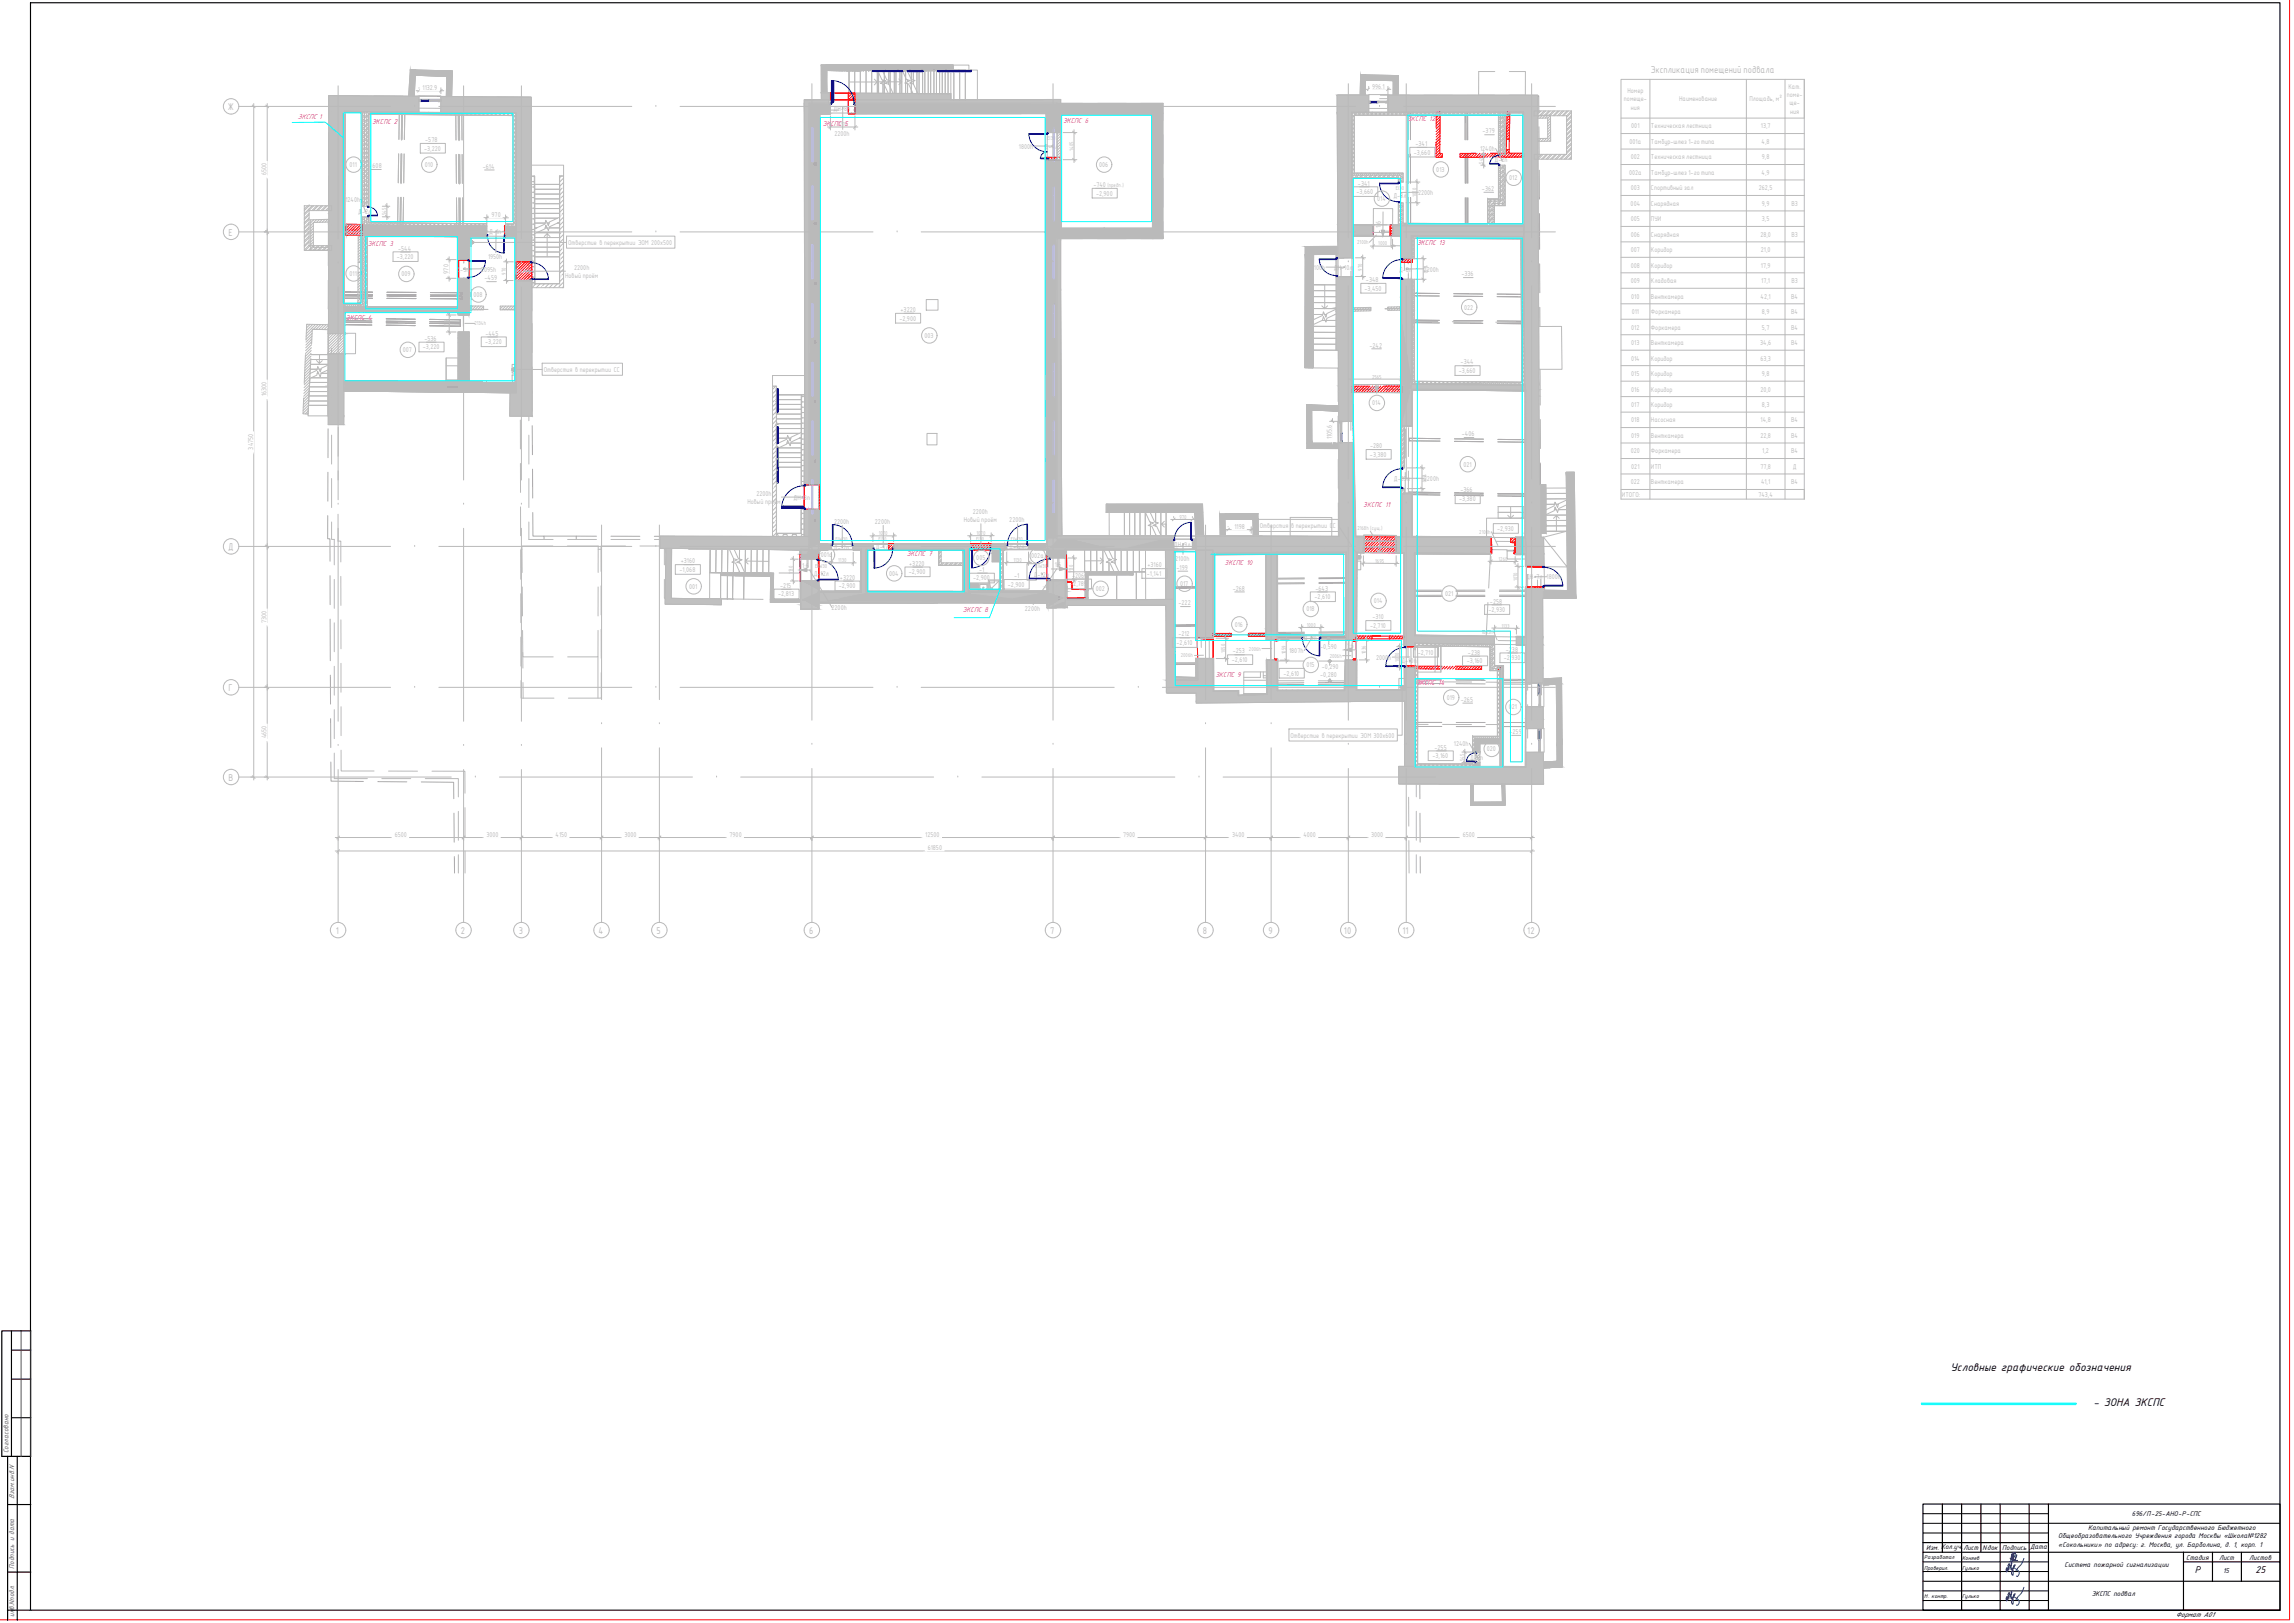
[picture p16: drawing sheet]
<svg xmlns="http://www.w3.org/2000/svg" width="1189mm" height="841mm" viewBox="0 0 1189 841" stroke-linecap="round" stroke-linejoin="round" font-family="sans-serif">
<defs><g id="words">
<g font-size="6.2">
<text x="1011" y="711">Условные графические обозначения</text>
<text x="1085" y="729">- ЗОНА ЗКСПС</text>
</g>
<g font-size="5.4">
<text x="1138" y="815">Р</text>
<text x="1169" y="815">25</text>
</g>
<g font-size="4.9" fill="#bababa">
<text x="855" y="38">Экспликация помещений подвала</text>
<text x="118" y="57">Ж</text>
<text x="118" y="122">Е</text>
<text x="118" y="285">Д</text>
<text x="118" y="358">Г</text>
<text x="118" y="405">В</text>
<text x="174" y="484">1</text>
<text x="239" y="484">2</text>
<text x="269" y="484">3</text>
<text x="310" y="484">4</text>
<text x="340" y="484">5</text>
<text x="419" y="484">6</text>
<text x="544" y="484">7</text>
<text x="623" y="484">8</text>
<text x="657" y="484">9</text>
<text x="697" y="484">10</text>
<text x="727" y="484">11</text>
<text x="792" y="484">12</text>
</g>
<text font-size="4" x="1128" y="838">Формат A01</text>
<g font-size="3.9" fill="#f0f">
<text x="154" y="62">ЗКСПС 1</text>
<text x="193" y="64">ЗКСПС 2</text>
<text x="426" y="65">ЗКСПС</text>
<text x="438" y="65">5</text>
<text x="551" y="64">ЗКСПС 6</text>
<text x="729" y="62">ЗКСПС 12</text>
<text x="191" y="127">ЗКСПС 3</text>
<text x="734" y="127">ЗКСПС 13</text>
<text x="179" y="166">ЗКСПС 4</text>
<text x="707" y="263">ЗКСПС 11</text>
<text x="470" y="288">ЗКСПС 7</text>
<text x="635" y="293">ЗКСПС 10</text>
<text x="499" y="317">ЗКСПС 8</text>
<text x="630" y="351">ЗКСПС 9</text>
<text x="734" y="355">ЗКСПС 14</text>
</g>
<g font-size="3.9" fill="#545454">
<text x="4" y="753" transform="rotate(-90 4 753)">Согласовано</text>
<text x="7" y="777" transform="rotate(-90 7 777)">Взам.инв.N</text>
<text x="7" y="813" transform="rotate(-90 7 813)">Подпись и дата</text>
<text x="7" y="838" transform="rotate(-90 7 838)">инв.Nподл.</text>
</g>
<g font-size="3.9">
<text x="1105" y="786">696/П-25-АНО-Р-СПС</text>
<text x="1067" y="797">Общеобразовательного Учреждения города Москвы «Школа№1282</text>
<text x="1082" y="793">Капитальный ремонт Государственного Бюджетного</text>
<text x="998" y="803">Изм. Кол.уч.</text>
<text x="1018" y="803">Лист</text>
<text x="1027" y="803">Nдок</text>
<text x="1038" y="803">Подпись</text>
<text x="1052" y="803">Дата</text>
<text x="1067" y="801">«Сокольники» по адресу: г. Москва, ул. Барболина, д. 1, корп. 1</text>
<text x="1133" y="808">Стадия</text>
<text x="1150" y="808">Лист</text>
<text x="1166" y="808">Листов</text>
<text x="1070" y="812">Система пожарной сигнализации</text>
<text x="1152" y="815">15</text>
<text x="1084" y="827">ЗКСПС подвал</text>
</g>
<g font-size="3.5" fill="#bababa">
<text x="219" y="47">1132.9</text>
<text x="711" y="46">996.1</text>
<text x="927" y="46">Кат.</text>
<text x="842" y="53">помеще-</text>
<text x="843" y="48">Номер</text>
<text x="870" y="53">Наименование</text>
<text x="907" y="53">Площадь, м²</text>
<text x="926" y="50">поме-</text>
<text x="432" y="57">ДН-8п</text>
<text x="845" y="57">ния</text>
<text x="927" y="55">ще-</text>
<text x="928" y="59">ния</text>
<text x="432" y="71">2200h</text>
<text x="768" y="69">-379</text>
<text x="845" y="67">001</text>
<text x="856" y="67">Техническая лестница</text>
<text x="913" y="67">13,7</text>
<text x="220" y="74">-578</text>
<text x="528" y="77">1800h</text>
<text x="541" y="77">Д</text>
<text x="543" y="77">-4</text>
<text x="547" y="77">л</text>
<text x="734" y="76">-341</text>
<text x="845" y="75">001а</text>
<text x="856" y="75">Тамбур-шлюз 1-го типа</text>
<text x="913" y="75">4,8</text>
<text x="220" y="78">-3,220</text>
<text x="733" y="80">-3,660</text>
<text x="767" y="78">1240h</text>
<text x="845" y="83">002</text>
<text x="856" y="83">Техническая лестница</text>
<text x="913" y="83">9,8</text>
<text x="192" y="87">-608</text>
<text x="220" y="87">010</text>
<text x="250" y="87">-614</text>
<text x="570" y="87">006</text>
<text x="744" y="89">013</text>
<text x="775" y="84">Д-2п</text>
<text x="782" y="93">012</text>
<text x="844" y="91">002а</text>
<text x="856" y="91">Тамбур-шлюз 1-го типа</text>
<text x="913" y="91">4,9</text>
<text x="567" y="97">-740</text>
<text x="568" y="101">-2,900</text>
<text x="703" y="101">-3,660</text>
<text x="704" y="96">-341</text>
<text x="735" y="101">2200h</text>
<text x="768" y="99">-362</text>
<text x="845" y="99">003</text>
<text x="856" y="99">Спортивный зал</text>
<text x="912" y="99">262,5</text>
<text x="179" y="105">1240h</text>
<text x="714" y="104">014</text>
<text x="722" y="103">Д-8л</text>
<text x="845" y="107">004</text>
<text x="856" y="107">Снарядная</text>
<text x="913" y="107">9,9</text>
<text x="928" y="107">В3</text>
<text x="186" y="111">Д</text>
<text x="188" y="111">-2л</text>
<text x="255" y="113" transform="rotate(1 255 113)">970</text>
<text x="716" y="118" transform="rotate(-89 716 118)">1:6</text>
<text x="845" y="115">005</text>
<text x="856" y="115">ПУИ</text>
<text x="913" y="115">3,5</text>
<text x="254" y="121">Д-1п</text>
<text x="845" y="123">006</text>
<text x="856" y="123">Снарядная</text>
<text x="912" y="123">28,0</text>
<text x="928" y="123">В3</text>
<text x="206" y="130">-544</text>
<text x="294" y="127">Отверстие в перекрытии ЭОО 200х500</text>
<text x="845" y="131">007</text>
<text x="856" y="131">Коридор</text>
<text x="913" y="131">21,0</text>
<text x="206" y="134">-3,220</text>
<text x="253" y="134">1950h</text>
<text x="181" y="143">011</text>
<text x="208" y="143">009</text>
<text x="237" y="141">Д</text>
<text x="239" y="141">-3п</text>
<text x="249" y="141">2095h</text>
<text x="266" y="142">ДН-11</text>
<text x="274" y="142">л</text>
<text x="298" y="140">2200h</text>
<text x="679" y="140">2100h</text>
<text x="691" y="140">ДН</text>
<text x="695" y="140">-10л</text>
<text x="725" y="141">Д-8п</text>
<text x="738" y="141">2200h</text>
<text x="757" y="143">-336</text>
<text x="845" y="139">008</text>
<text x="856" y="139">Коридор</text>
<text x="913" y="139">17,9</text>
<text x="251" y="145">-459</text>
<text x="293" y="144">Новый проём</text>
<text x="708" y="146">-348</text>
<text x="845" y="147">009</text>
<text x="856" y="147">Кладовая</text>
<text x="928" y="147">В3</text>
<text x="245" y="154">008</text>
<text x="707" y="151">-3,450</text>
<text x="845" y="155">010</text>
<text x="856" y="155">Венткамера</text>
<text x="912" y="155">42,1</text>
<text x="928" y="155">В4</text>
<text x="467" y="162">+3220</text>
<text x="759" y="160">022</text>
<text x="466" y="166">-2,900</text>
<text x="846" y="163">011</text>
<text x="856" y="163">Форкамера</text>
<text x="913" y="163">8,9</text>
<text x="928" y="163">В4</text>
<text x="252" y="174">-445</text>
<text x="845" y="171">012</text>
<text x="856" y="171">Форкамера</text>
<text x="913" y="171">5,7</text>
<text x="928" y="171">В4</text>
<text x="220" y="177">-536</text>
<text x="251" y="178">-3,220</text>
<text x="479" y="175">003</text>
<text x="845" y="179">013</text>
<text x="856" y="179">Венткамера</text>
<text x="912" y="179">34,6</text>
<text x="928" y="179">В4</text>
<text x="209" y="182">007</text>
<text x="219" y="181">-3,220</text>
<text x="710" y="180">-242</text>
<text x="757" y="189">-344</text>
<text x="845" y="187">014</text>
<text x="856" y="187">Коридор</text>
<text x="912" y="187">63,3</text>
<text x="282" y="193">Отверстия в перекрытии СС</text>
<text x="756" y="193">-3,660</text>
<text x="845" y="195">015</text>
<text x="856" y="195">Коридор</text>
<text x="913" y="195">9,8</text>
<text x="712" y="203" transform="rotate(-90 712 203)">1:6</text>
<text x="845" y="203">016</text>
<text x="856" y="203">Коридор</text>
<text x="912" y="203">20,0</text>
<text x="138" y="205" transform="rotate(-90 138 205)">16300</text>
<text x="711" y="210">014</text>
<text x="845" y="211">017</text>
<text x="856" y="211">Коридор</text>
<text x="913" y="211">8,3</text>
<text x="845" y="219">018</text>
<text x="856" y="219">Насосная</text>
<text x="912" y="219">14,8</text>
<text x="928" y="219">В4</text>
<text x="690" y="228" transform="rotate(-90 690 228)">1105.6</text>
<text x="758" y="226">-406</text>
<text x="845" y="227">019</text>
<text x="856" y="227">Венткамера</text>
<text x="912" y="227">22,8</text>
<text x="928" y="227">В4</text>
<text x="131" y="233" transform="rotate(-90 131 233)">34750</text>
<text x="710" y="232">-280</text>
<text x="710" y="237">-3,380</text>
<text x="845" y="235">020</text>
<text x="856" y="235">Форкамера</text>
<text x="913" y="235">1,2</text>
<text x="928" y="235">В4</text>
<text x="758" y="242">021</text>
<text x="845" y="243">021</text>
<text x="856" y="243">ИТП</text>
<text x="912" y="243">77,8</text>
<text x="929" y="243">Д</text>
<text x="722" y="249">Д-35</text>
<text x="729" y="249">п</text>
<text x="738" y="249">2200h</text>
<text x="845" y="251">022</text>
<text x="856" y="251">Венткамера</text>
<text x="913" y="251">41,1</text>
<text x="928" y="251">В4</text>
<text x="392" y="257">2200h</text>
<text x="757" y="255">-366</text>
<text x="841" y="257">ИТОГО:</text>
<text x="911" y="257">743,4</text>
<text x="387" y="261">Новый проём</text>
<text x="411" y="259">ДН-8п</text>
<text x="756" y="260">-3,380</text>
<text x="504" y="266">2200h</text>
<text x="432" y="272">2200h</text>
<text x="453" y="272">2200h</text>
<text x="499" y="271">Новый проём</text>
<text x="523" y="271">2200h</text>
<text x="640" y="274">1198</text>
<text x="653" y="274">Отверстия</text>
<text x="669" y="274">в перекрытии СС</text>
<text x="776" y="275">-2,930</text>
<text x="432" y="285">Д-12п</text>
<text x="454" y="285">Д-7л</text>
<text x="505" y="285">Д-8л</text>
<text x="523" y="285">Д-12л</text>
<text x="608" y="283">ДН-9л</text>
<text x="353" y="292">+3160</text>
<text x="425" y="289">001а</text>
<text x="471" y="293">+3220</text>
<text x="506" y="290">005</text>
<text x="534" y="289">002а</text>
<text x="547" y="294">1:6</text>
<text x="595" y="294">+3160</text>
<text x="609" y="291">2100h</text>
<text x="352" y="296">-1,068</text>
<text x="416" y="294">1:6</text>
<text x="422" y="299">Д-12л</text>
<text x="461" y="298">004</text>
<text x="471" y="298">-2,900</text>
<text x="507" y="296">-1</text>
<text x="526" y="300">-1</text>
<text x="536" y="299">Д</text>
<text x="538" y="299">-12п</text>
<text x="556" y="299">-206</text>
<text x="594" y="298">-1,141</text>
<text x="610" y="295">-199</text>
<text x="357" y="305">001</text>
<text x="404" y="305">-215</text>
<text x="435" y="305">-2,900</text>
<text x="435" y="300">+3220</text>
<text x="504" y="301">-2,900</text>
<text x="522" y="304">-2,900</text>
<text x="555" y="304">-2,789</text>
<text x="612" y="304">017</text>
<text x="791" y="300">ДН</text>
<text x="795" y="300">-7л</text>
<text x="802" y="300">1800h</text>
<text x="403" y="309">-2,813</text>
<text x="568" y="306">002</text>
<text x="639" y="306">-268</text>
<text x="681" y="310">-2,610</text>
<text x="682" y="306">-643</text>
<text x="749" y="309">021</text>
<text x="431" y="316">2200h</text>
<text x="531" y="317">2200h</text>
<text x="611" y="314">-222</text>
<text x="677" y="317">018</text>
<text x="712" y="313">014</text>
<text x="771" y="317">-2,930</text>
<text x="772" y="313">-258</text>
<text x="711" y="321">-310</text>
<text x="611" y="330">-212</text>
<text x="640" y="325">016</text>
<text x="710" y="325">-2,710</text>
<text x="610" y="334">-2,610</text>
<text x="676" y="331">Д-9п</text>
<text x="698" y="336">1:6</text>
<text x="639" y="339">-253</text>
<text x="668" y="338">1807h</text>
<text x="684" y="336">-0,590</text>
<text x="713" y="342">2000h</text>
<text x="735" y="339">-2,710</text>
<text x="761" y="339">-238</text>
<text x="780" y="338">-238</text>
<text x="638" y="343">-2,610</text>
<text x="677" y="346">015</text>
<text x="685" y="346">-0,290</text>
<text x="726" y="344">Д-10п</text>
<text x="760" y="344">-3,160</text>
<text x="779" y="342">-2,930</text>
<text x="665" y="350">-2,610</text>
<text x="684" y="351">-0,280</text>
<text x="750" y="363">019</text>
<text x="757" y="364">-265</text>
<text x="782" y="368">021</text>
<text x="138" y="383" transform="rotate(-90 138 383)">4650</text>
<text x="669" y="382">Отверстие в перекрытии ЭОО 300х600</text>
<text x="782" y="380">-259</text>
<text x="743" y="388">-255</text>
<text x="754" y="387">1240h</text>
<text x="771" y="389">020</text>
<text x="742" y="393">-3,160</text>
<text x="762" y="394">Д-2</text>
<text x="767" y="394">п</text>
<text x="205" y="434">6500</text>
<text x="252" y="434">3000</text>
<text x="288" y="434">4150</text>
<text x="324" y="434">3000</text>
<text x="378" y="434">7900</text>
<text x="480" y="434">12500</text>
<text x="582" y="434">7900</text>
<text x="638" y="434">3400</text>
<text x="675" y="434">4000</text>
<text x="711" y="434">3000</text>
<text x="758" y="434">6500</text>
<text x="481" y="441">61850</text>
</g>
<g font-size="3.1">
<text x="997" y="808">Разработал</text>
<text x="1017" y="808">Коняев</text>
<text x="997" y="814">Проверил.</text>
<text x="1017" y="814">Гулько</text>
<text x="997" y="828">Н. контр.</text>
<text x="1017" y="828">Гулько</text>
</g>
<g font-size="2.8" fill="#bababa">
<text x="434" y="66">1270</text>
<text x="543" y="73">EI30</text>
<text x="556" y="78" transform="rotate(-90 556 78)">1405</text>
<text x="769" y="85" transform="rotate(-90 769 85)">545</text>
<text x="574" y="97">(предп.)</text>
<text x="723" y="99">EI30</text>
<text x="734" y="102" transform="rotate(-90 734 102)">1070</text>
<text x="200" y="112" transform="rotate(-90 200 112)">545</text>
<text x="703" y="127">2100h</text>
<text x="714" y="127">1000</text>
<text x="738" y="137" transform="rotate(90 738 137)">1070</text>
<text x="262" y="142" transform="rotate(-90 262 142)">970</text>
<text x="706" y="140" transform="rotate(-90 706 140)">970</text>
<text x="232" y="170" transform="rotate(-90 232 170)">879</text>
<text x="246" y="169">2134h</text>
<text x="711" y="196">2565</text>
<text x="737" y="245" transform="rotate(90 737 245)">1070</text>
<text x="611" y="269">970</text>
<text x="703" y="275">2168h (сущ.)</text>
<text x="433" y="281">EIW30</text>
<text x="455" y="280">EI30</text>
<text x="455" y="277">1070</text>
<text x="506" y="280">EI30</text>
<text x="506" y="277">1070</text>
<text x="524" y="280">EIW30</text>
<text x="767" y="277">2100h</text>
<text x="434" y="291">1130</text>
<text x="525" y="291" transform="rotate(-1 525 291)">1130</text>
<text x="713" y="292" transform="rotate(1 713 292)">1695</text>
<text x="777" y="291" transform="rotate(1 777 291)">1260</text>
<text x="411" y="298" transform="rotate(-90 411 298)">1130</text>
<text x="423" y="294">EIW30</text>
<text x="537" y="295">EIW30</text>
<text x="556" y="297" transform="rotate(-90 556 297)">1130</text>
<text x="786" y="301" transform="rotate(-90 786 301)">1070</text>
<text x="677" y="325">1000</text>
<text x="768" y="328">1803h</text>
<text x="778" y="325" transform="rotate(1 778 325)">1133</text>
<text x="612" y="341">2006h</text>
<text x="635" y="338" transform="rotate(-90 635 338)">1050</text>
<text x="647" y="337">2006h</text>
<text x="666" y="339" transform="rotate(-90 666 339)">1059</text>
<text x="689" y="341">2006h</text>
<text x="708" y="339" transform="rotate(-90 708 339)">1036</text>
<text x="725" y="343" transform="rotate(-90 725 343)">1070</text>
<text x="759" y="394" transform="rotate(-90 759 394)">545</text>
</g>
</g></defs>
<g fill="#bababa" stroke="#bababa" stroke-width=".52">
<path d="M552 310h12z"/>
<path d="M553 311h11z"/>
<path d="M562 296h25z"/>
<path d="M562 298h25z"/>
<path d="M562 298h2z"/>
<path d="M562 306h2v4z"/>
<path d="M399 311h16z"/>
<path d="M399 297h2z"/>
<path d="M399 297h2v14z"/>
<path d="M374 297h25z"/>
<path d="M374 298h25z"/>
<path d="M677 230h17z"/>
<path d="M677 210h3z"/>
<path d="M680 210h14h-14z"/>
<path d="M632 266h3z"/>
<path d="M635 266h17z"/>
<path d="M649 269h3v9z"/>
<path d="M573 261h50z"/>
<path d="M620 278h4z"/>
<path d="M676 128h17z"/>
<path d="M676 132h17z"/>
<path d="M676 132h5z"/>
<path d="M676 190l4 1z"/>
<path d="M705 39h3z"/>
<path d="M708 39h17h-17z"/>
<path d="M708 41l17 1z"/>
<path d="M722 42h3z"/>
<path d="M722 49h2z"/>
<path d="M812 245h4z"/>
<path d="M813 310h4z"/>
<path d="M800 306h12z"/>
<path d="M799 310h14z"/>
<path d="M426 34h2z"/>
<path d="M426 34h2v14z"/>
<path d="M428 34h66z"/>
<path d="M800 352h3z"/>
<path d="M800 355h3z"/>
<path d="M800 395h3z"/>
<path d="M800 397l3 1z"/>
<path d="M807 355l2-1z"/>
<path d="M807 386h3v8z"/>
<path d="M803 395l7-1v1z"/>
<path d="M803 395h7v2z"/>
<path d="M803 354h6z"/>
<path d="M213 36h2z"/>
<path d="M213 36h2v14z"/>
<path d="M215 36l19 1h-19z"/>
<path d="M215 39l19 1z"/>
<path d="M215 39h19v1z"/>
<path d="M232 40h2z"/>
<path d="M798 251h3z"/>
<path d="M799 273h2v3z"/>
<path d="M778 406h2z"/>
<path d="M778 406h2v11z"/>
<path d="M762 416h17z"/>
<path d="M762 417h17z"/>
<path d="M762 406h2z"/>
<path d="M762 416h2z"/>
<path d="M419 59h5v192z"/>
<path d="M419 264h5z"/>
<path d="M419 279h5v3z"/>
<path d="M552 310l12 1v-1zM552 310l12 1h-12z"/>
<path d="M552 311h12zM552 311h12z"/>
<path d="M553 311h1zM553 311h1z"/>
<path d="M562 296l25 2v-2zM562 296l25 2h-25z"/>
<path d="M562 298h2zM562 298h2z"/>
<path d="M562 298l2 8v-8zM562 298l2 8h-2z"/>
<path d="M562 306v4h2zM562 310h2z"/>
<path d="M399 311l16 1v-1zM399 311l16 1h-16zM399 312h16zM399 312h16zM399 312h16z"/>
<path d="M399 311h2zM399 297l2 14h-2z"/>
<path d="M374 297l25 1v-1zM374 297l25 1h-25z"/>
<path d="M374 298h25zM381 298l18 1z"/>
<path d="M677 230l17 2v-2zM677 230l17 2h-17z"/>
<path d="M677 232h17zM677 232h17z"/>
<path d="M677 210l3 20v-20zM677 210l3 20h-3z"/>
<path d="M677 230h3zM677 230h3z"/>
<path d="M680 210l14 2v-2zM680 210l14 2h-14z"/>
<path d="M680 212l14 1v-1zM680 212l14 1z"/>
<path d="M632 266l3 12v-12zM632 266l3 12h-3z"/>
<path d="M632 278h3zM632 278h3z"/>
<path d="M635 266l17 3v-3zM635 266l17 3h-17z"/>
<path d="M635 269h14zM635 269h14z"/>
<path d="M635 269h17zM649 269h3z"/>
<path d="M649 278h3zM649 269l3 9h-3z"/>
<path d="M573 261l50 4v-4zM573 261l50 4h-50z"/>
<path d="M619 265h4zM573 265h50zM573 265h46zM573 265h46z"/>
<path d="M619 265l5 13-1-13zM619 265l5 13h-4z"/>
<path d="M620 278v1zM620 278v1z"/>
<path d="M676 128l17 4v-4zM676 128l17 4h-17z"/>
<path d="M676 132h5zM676 132h5z"/>
<path d="M676 132l4 58 1-58zM676 132l4 58h-4z"/>
<path d="M678 191h2zM676 190l4 1z"/>
<path d="M705 39l2 10 1-10zM705 39l2 10h-2z"/>
<path d="M705 49h1zM705 49h1zM705 49h2z"/>
<path d="M708 39l17 2v-2zM708 39l17 2h-17z"/>
<path d="M708 41l17 1zM723 42h2z"/>
<path d="M722 42l3 7v-7zM722 42l3 7h-3z"/>
<path d="M722 49h2zM722 49h3z"/>
<path d="M722 49h2zM723 49h1z"/>
<path d="M812 245l5 65-1-65zM812 245l5 65h-4z"/>
<path d="M813 310h4zM814 310h3z"/>
<path d="M800 306l13 4-1-4zM800 306l13 4h-14zM799 310h14zM799 310h14z"/>
<path d="M426 48h2zM426 34l2 14h-2z"/>
<path d="M428 34l66 2v-2zM428 34l66 2h-66z"/>
<path d="M428 36h66zM428 36h66z"/>
<path d="M428 36v12zM428 36v12z"/>
<path d="M800 352l3 2v-2zM800 352l3 2h-3z"/>
<path d="M800 354l3 1v-1zM800 354l3 1h-3z"/>
<path d="M800 355h3zM800 355h3z"/>
<path d="M800 395l3 2v-2zM800 395l3 2h-3z"/>
<path d="M800 397l3 1zM800 398h3z"/>
<path d="M807 355l3 31-1-31zM807 355l3 31h-3z"/>
<path d="M807 386v8h3zM807 394h3z"/>
<path d="M803 395h7zM803 395h7z"/>
<path d="M803 395v2h7zM803 397h7l-7 1z"/>
<path d="M809 351v1zM803 352l6-1v1z"/>
<path d="M803 352l6 2v-2zM803 352l6 2h-6z"/>
<path d="M803 354l4 1zM803 355h4z"/>
<path d="M213 36l-1 14h3zM212 50h3z"/>
<path d="M215 37l19 2v-2zM215 37l19 2h-19z"/>
<path d="M232 40l2 10v-10zM232 40l2 10h-3z"/>
<path d="M231 50h3zM232 50h2zM231 50h3z"/>
<path d="M681 132l-1 59zM681 132l-1 59z"/>
<path d="M798 251l3 22v-22zM798 251l3 22h-2z"/>
<path d="M799 276h2zM799 273l2 3h-2z"/>
<path d="M548 54l55 5v-5zM548 54l55 5h-55z"/>
<path d="M598 59l5 65v-65zM598 59l5 65h-5z"/>
<path d="M550 119l48 5v-5zM550 119l48 5h-48z"/>
<path d="M778 406l1 11h1zM779 417h1z"/>
<path d="M762 416l17 1v-1zM762 416l17 1h-17z"/>
<path d="M762 406l2 10v-10zM762 406l2 10h-2z"/>
<path d="M543 53l5 16v-16zM543 53l5 16h-5z"/>
<path d="M543 83l5 190v-190zM543 83l5 190h-5z"/>
<path d="M543 273l5 6v-6zM543 273l5 6h-5z"/>
<path d="M443 53l100 6v-6zM443 53l100 6h-100z"/>
<path d="M419 53l11 6v-6zM419 53l11 6h-11z"/>
<path d="M419 251h5zM419 59l5 192h-5z"/>
<path d="M419 264l5 15v-15zM419 264l5 15h-5z"/>
<path d="M419 279v3h5zM419 282h5l-5 3z"/>
<path d="M548 59l2 10v-10zM548 59l2 10h-2zM548 69h2zM548 69h2z"/>
<path d="M548 83l2 37v-37zM548 83l2 37h-2z"/>
<path d="M548 120l2 4v-4zM548 120l2 4h-2z"/>
</g>
<g fill="#bababa" stroke="#bababa" stroke-width=".52">
<path d="M764 383h3z"/>
<path d="M767 383h10z"/>
<path d="M662 329h13z"/>
<path d="M685 329l13 1z"/>
<path d="M685 331h13z"/>
<path d="M276 135v1z"/>
<path d="M533 282h9z"/>
<path d="M521 282h1z"/>
<path d="M502 282h1z"/>
<path d="M425 282h6z"/>
<path d="M451 282h1z"/>
<path d="M442 282l2 1z"/>
<path d="M449 284l2-1z"/>
<path d="M533 283h9l1 2z"/>
<path d="M521 282h1v3z"/>
<path d="M503 282v3z"/>
<path d="M499 285l3-3z"/>
<path d="M499 285l4-3z"/>
<path d="M499 285h3z"/>
<path d="M499 306h3z"/>
<path d="M446 285h3z"/>
<path d="M543 285h9z"/>
<path d="M543 301h8z"/>
<path d="M551 301h1z"/>
<path d="M543 306l9 4h-9z"/>
<path d="M551 310l1 1z"/>
<path d="M544 314l8-3v3z"/>
<path d="M419 285h1h-1z"/>
<path d="M415 301l9 5z"/>
<path d="M415 301h9v5z"/>
<path d="M423 307h1z"/>
<path d="M415 312h2z"/>
<path d="M419 314l4 1z"/>
<path d="M420 316h4z"/>
<path d="M238 122h5z"/>
<path d="M238 172h5z"/>
<path d="M238 198h5z"/>
<path d="M188 117h64h-64z"/>
<path d="M262 117h6z"/>
<path d="M188 122h64z"/>
<path d="M262 122h6z"/>
<path d="M178 159h60z"/>
<path d="M178 161l60 1z"/>
<path d="M178 198h90h-90z"/>
<path d="M178 203l90 1z"/>
<path d="M178 203h90v1z"/>
<path d="M731 146l-2 7z"/>
<path d="M726 163l5 33h-5z"/>
<path d="M726 202h5l-4 18z"/>
<path d="M178 117h1z"/>
<path d="M764 383l3 7v-7zM764 383l3 7h-3z"/>
<path d="M764 395l3 2v-2zM764 395l3 2h-3z"/>
<path d="M767 383l10 2v-2zM767 383l10 2h-10z"/>
<path d="M767 385h10zM767 385h10z"/>
<path d="M662 329l13 2v-2zM662 329l13 2h-13zM662 331h13zM662 331h13z"/>
<path d="M685 330l13 1v-1zM685 330l13 1h-13zM685 331h13z"/>
<path d="M601 279l7 4v-4zM586 283l15-4 7 4z"/>
<path d="M618 279l2 6v-6zM618 279l2 6h-2z"/>
<path d="M586 283l22 2v-2zM580 285l6-2 22 2z"/>
<path d="M548 279l29 6-20-6zM548 279l29 6h-34z"/>
<path d="M447 307h56zM447 307h56z"/>
<path d="M540 307h3zM537 307h3h3z"/>
<path d="M448 307h55zM447 307h56z"/>
<path d="M537 307l6 3v-3zM525 310l12-3 6 3z"/>
<path d="M447 307l78 3-22-3zM434 310l13-3 78 3z"/>
<path d="M424 307v3v-3zM424 307v3z"/>
<path d="M434 310l109 2v-2zM424 312l10-2 109 2z"/>
<path d="M424 310v2v-2zM424 310v2z"/>
<path d="M424 312h119zM424 312h119z"/>
<path d="M442 282h1zM442 282h1zM442 282h1z"/>
<path d="M533 282l9 1v-1zM533 282l9 1h-9z"/>
<path d="M449 284l2-1zM448 284h1z"/>
<path d="M442 283v1zM442 283v1zM442 283v1zM442 283v1z"/>
<path d="M533 285h10zM533 283l10 2h-10z"/>
<path d="M442 284v1zM442 284v1zM442 284v1zM442 284v1z"/>
<path d="M521 285h1zM521 282l1 3h-1z"/>
<path d="M502 285h1zM503 282v3h-1z"/>
<path d="M425 282l6 3v-3zM425 282l6 3h-7zM424 285h7z"/>
<path d="M499 285h3zM499 285h3z"/>
<path d="M499 285h3zM501 285h1z"/>
<path d="M499 306l3 1zM499 306l3 1z"/>
<path d="M499 307h3zM499 307h2z"/>
<path d="M446 285h3zM446 285h3z"/>
<path d="M543 285l9 4v-4zM543 285l9 4h-9z"/>
<path d="M543 300l9 1v-1zM543 300l9 1h-9z"/>
<path d="M551 301h1zM546 304l5-3h1z"/>
<path d="M543 310h9zM543 310h9h-9z"/>
<path d="M543 310h8zM543 310l8 1z"/>
<path d="M543 311h7h1zM543 311h7h-7z"/>
<path d="M543 311l1 3 6-3zM543 311l1 3h-1z"/>
<path d="M543 314l9 1v-1zM543 314l9 1h-9z"/>
<path d="M419 285h5zM419 285h5z"/>
<path d="M419 285l5 2v-2zM419 285l5 2h-6z"/>
<path d="M418 287h6zM415 287h3h6z"/>
<path d="M415 287l9 3v-3zM415 287l9 3h-9z"/>
<path d="M415 301h9zM415 301h9z"/>
<path d="M423 307l1 4v-4zM415 311l8-4 1 4z"/>
<path d="M415 311l9 1v-1zM415 311l9 1h-9z"/>
<path d="M417 312h7zM417 312h7z"/>
<path d="M418 312l6 2v-2zM418 312l6 2h-4z"/>
<path d="M420 314l4 1v-1zM420 314l4 1z"/>
<path d="M423 315l1 1zM423 315l1 1z"/>
<path d="M238 122l5 13v-13zM238 122l5 13h-5z"/>
<path d="M238 144l5 19v-19zM238 144l5 19h-5z"/>
<path d="M238 163h5zM238 163h5zM238 163h5z"/>
<path d="M238 172l5 26v-26zM238 172l5 26h-5z"/>
<path d="M238 198h5zM238 198h5z"/>
<path d="M262 117l6 3v-3zM262 117l6 3h-6z"/>
<path d="M188 117l64 5v-5zM188 117l64 5h-64z"/>
<path d="M188 122h64zM244 122h8z"/>
<path d="M262 120l6 2v-2zM262 120l6 2h-6z"/>
<path d="M178 159l60 2v-2zM178 159l60 2h-60z"/>
<path d="M178 161l60 1zM233 162h5z"/>
<path d="M178 198l90 3v-3zM178 198l90 3h-90z"/>
<path d="M178 201l90 2v-2zM178 201l90 2h-90z"/>
<path d="M731 145v1zM731 145v1z"/>
<path d="M731 146l-2 7zM729 153l-1 1z"/>
<path d="M726 196l5 2v-2zM726 196l5 2h-5z"/>
<path d="M726 198l5 1v-1zM726 198l5 1h-5z"/>
<path d="M726 199h5zM726 199h5z"/>
<path d="M726 199l6 3-1-3zM726 199l6 3h-6z"/>
<path d="M726 202h5zM726 202h6z"/>
<path d="M726 202l1 18zM726 220v1z"/>
<path d="M732 199v3v-3zM732 199v3z"/>
<path d="M790 200l1 2zM790 200l1 2z"/>
<path d="M178 117h1zM178 117h1z"/>
<path d="M188 117v5zM188 117v5z"/>
<path d="M178 117l1 5v-5zM178 117l1 5h-1z"/>
<path d="M178 122h1zM178 122h1z"/>
</g>
<g fill="#bababa" stroke="#bababa" stroke-width=".52">
<path d="M502 306h5z"/>
<path d="M502 302l5 4v-4zM502 302l5 4h-5z"/>
<path d="M502 306h5zM502 306h5z"/>
<path d="M514 285l4 2v-2zM514 285l4 2h-4z"/>
<path d="M514 287l4 4v-4zM514 287l4 4h-4z"/>
</g>
<g fill="none" stroke="#bababa" stroke-width=".52">
<path d="M429 37h8M439 37h1v11M500 36v16M502 36h5v16M775 37h-9v12h9M782 37h9v12h-9M185 56h-8v16M193 56h15M208 56v17M215 56h15M238 56v17M238 56h15"/>
<path d="M260 56h9v17M435 57h-12v9M442 57h15M465 57h15M502 57h-15M525 57h-15M532 57h12v9M561 54h-11v8M569 54h15M591 54h12v8M719 58h-18v14M726 58h15"/>
<path d="M730 56v2M749 58h15M760 58v14M771 58h19v8M176 80v15M550 70v15M603 70v15M701 80v15M760 80v15M790 74v7M208 80v15M238 80v15"/>
<path d="M269 81l1 15M275 86h17v5h-2v5h-15zM423 84v12M544 84v13M550 92v15M603 92v15M771 81l-11 1M790 81v14M790 81h-11M176 102v17h9M176 119v17M193 119h15"/>
<path d="M208 103l-1 16M215 119l15 1M238 120h15M238 103v17M240 120v16M260 120h10M270 103v17M270 120h.1M270 120v16M423 114v13M544 114v13M550 115v9h11"/>
<path d="M603 115v9h-12M701 102v14l18 1M726 117h15M749 117h15M760 102v15M790 103v14h-19M569 124h15M692 135v8M692 134h.1M700 120h21v7h7v13M745 121h-15v13M752 121h16"/>
<path d="M775 120v1M775 121h15M783 121h.1M176 143v33M240 144l1 16M269 144v16M423 144v13M480 155h6v6h-6zM544 145v13M681 148h6M728 147v13h-10h10v17M730 144h.1"/>
<path d="M730 142v15M176 160h9M193 160h15M215 160h15M238 160h15M240 177v8h-9v16h19M240 160v9M260 160h10v17M423 175v13M544 175v13M710 160h-10M730 164v15"/>
<path d="M730 166l15 1M753 167h15M775 167h15M797 169h12l1 22h-13zM176 184v16M231 190h6v7h-6M240 185v16M270 184v17M400 195h17v10h-15v-5h-2zM680 181l14 1v9h-14zM728 185v17h-10M730 187v13"/>
<path d="M160 210h10v6h-10zM188 200h-13v14M196 200h15M218 201h13M257 201h13v9M270 218v15M423 205v13M544 206v12M700 202h10M718 202h10v13M730 200l16 1M730 200v14"/>
<path d="M754 201h15M776 201h17v13M175 221v15M423 236v13M480 225h6v6h-6zM544 236v12M728 222v15M730 222v15M793 221v15M175 244v15M270 240v15M728 245v15"/>
<path d="M730 256h16M730 244v15M754 256h15M793 244v13l-17-1M175 266v14h2v11M270 263v15M423 266v19M544 266v13M575 266h8v12h-8zM604 272v6M608 278h9M617 278h3"/>
<path d="M669 268h21v10h-21zM700 264v16h11M728 267v13h-10M730 267v13h15M177 299v15M270 285v15M287 283h-17l1 14M294 283h16v14M324 283h-13l1 13M332 283h12v10M357 284h-9v9M367 284h1v13v-13"/>
<path d="M374 297h-6v13h-20v-9M386 297h10M414 285l1 12h-11M415 287v14M418 285v9M419 284h1v1M500 299v9h18M518 283h-17v9M532 292h5v9h-5zM543 283h-18M549 294v-9h4v11h9M553 288v13"/>
<path d="M553 285h9M570 296h9M572 285h22v11M587 296h7M594 296v15h12v-9M606 285h15v19M606 294v-9h-12v11M635 285h-8v18M650 285h-8M658 285v18M676 284h-16v9M684 284h16v9"/>
<path d="M712 284h-11v12M719 284l11 1v11M741 285h-10v8M749 285h15M753 280h15M771 285h10v5h10v17M772 287l-1 18M775 281h16M791 290h1M270 308v15M271 304v15M310 304v15"/>
<path d="M312 304v15M344 300v10h4M380 310l15 1M403 311h24M418 301v10M424 308h11M442 308h15M450 311h-15M465 308h15M472 311h-15M487 308h15M495 311h-15"/>
<path d="M502 311h24M510 308h15M525 308h18h-11M534 311h28M549 302v9M582 311h-13M606 311h.1M606 316v-11l16-1v20h-16M627 311v30M658 310v19h-12M660 300v15M700 300v15"/>
<path d="M701 303v15M730 303v15M731 300v15M771 312l-1 18M791 315v17M177 321v15M270 330v15M271 327v13h16M271 338v8M310 327v13h-16M312 326v15M606 323v15"/>
<path d="M622 324l1 12M639 329h-12M658 329l1 19h-14v12h-18v-12M660 322v9h16M660 331v29h16M699 331v22M700 323l-1 8h-16M701 326v15M730 326v15M731 323v8l15 1M731 331v22M745 335v10h-1"/>
<path d="M754 332h15M776 332h16M177 344v15M270 353v9h17M271 354v8M310 340v22M312 349v13h-17M607 346v11h15v5h16M623 343v12l-16-1M655 350h3M660 343h16M660 353h16"/>
<path d="M683 353h16l-1 7h-15M683 343h16M701 348v12h10M730 348v12h-11M731 353h9M731 353v8M748 353h15M770 353l22 1M779 354v19M177 366v15M661 362h-15M683 362h-15"/>
<path d="M706 361l-15 1M713 361h17v15M731 375h9M731 368v15M748 375h15M770 375h9M177 389v11h17M201 400h15M224 400h17v11M730 383v23M731 391v7M779 380v18"/>
<path d="M241 419v15M730 413v15M730 436v16M241 441v11"/>
</g>
<path d="M368 297h5v13h-5M373 297h4M377 297h3M377 297v13M380 297h6l-1 13M380 297v13M589 296h-10v15M594 296h-5v15h5M373 310h4M377 310h3M380 310h.1M582 311h7" fill="none" stroke="#aaa" stroke-width=".52"/>
<g fill="none" stroke="#bababa" stroke-width=".52">
<path d="M440 37v12h3v-12M446 37v11M449 37v11M452 37v11M455 37v11M455 36l2 5 2 1-3 1 2 1 2 5M457 36l3 5 2 1-3 1 2 1 2 5h11M459 36h13M461 36v1M461 37v5M463 36v1M463 37v12"/>
<path d="M466 36v1M466 37v12M469 36v13M472 36v13M475 36v13M478 36v13M480 36h13v13h-11M481 36v13M484 36v13M487 36v13M490 36v13M458 42h.1"/>
<path d="M458 44v4M461 42v2M585 265v13M588 265v13M591 265v13M594 265v13M594 265l2 5 2 1-3 1 2 1 2 5M594 265h-11v13h15M596 266l2 4 2 1-2 1 1 1 3 5M596 271v1M596 273v5M599 266v5"/>
<path d="M599 272v1M599 277v1M602 265v12M604 265v13M368 297h5v13h-5M371 284v13M373 297h4M374 284v13M377 297h3M377 297v13M377 285v12M380 297h6l-1 13"/>
<path d="M380 297v13M380 290v1M380 292v5M380 285l3 5h2l-3 1 2 1 2 5M382 297h-14v-13l10 1 2 5h2l-3 1 2 1 3 5M383 296v1M383 291v1M383 285v5M386 285v12M389 285v12M392 285v12M395 285v12"/>
<path d="M398 285v12M562 296v-11h10l2 5h2l-3 1 2 1 2 4h-3M565 285v11M568 285v11M572 285v11M575 285h19v11h-14l-2-4-2-1 3-1-2-1zM575 285h.1M575 290v1M575 292v4M578 285v5M578 290v2M581 285v11"/>
<path d="M584 285v11M587 285v11M589 296h-10v15M590 285v11M594 296h-5v15h5M373 310h4M377 310h3M380 310h.1M582 311h7"/>
</g>
<g fill="none" stroke="#aaa" stroke-width=".52">
<path d="M186 50h-16v11M194 50h15M216 50h34M257 50h18v17M708 49h-15v9M715 49h15M738 49h15M760 49l15 1M783 50h14v8M170 69v15M275 74v31M693 65v15"/>
<path d="M798 66v15M170 91v15M693 88v15M798 88v15M170 114v24M275 112v15M693 110v15M798 111v18M276 135v25M693 133v15M775 121h8M798 137v15"/>
<path d="M170 145v15M693 155v27M798 159v10M170 168v15M276 168v15M170 190v25M276 190v23M693 191l1 17M798 191v19M694 216v15M798 217v15M170 222v15"/>
<path d="M276 221v15M694 238v15M798 240v15M170 245v15M276 243v15M170 267v12h1v12M276 266v12h6v2M282 278h17M309 278h-10v2M317 278h15M339 278h11v2M634 278h-14v1"/>
<path d="M651 278h19v1M670 278h8M689 278v1M694 261v17h-4M798 262l1 31M171 298v15M781 285h10v5M799 300v15M171 321v21M799 323v15M171 350v15M622 359h.1"/>
<path d="M657 352v7h-12M657 350v1M799 345v15M171 372v15M799 368v15M171 395l1 10h16M799 390v15h-17M196 405h15M218 405h17v9M752 405h-16v9M775 405h-15M235 421v15"/>
<path d="M736 421v15M235 444l1 8M736 444v8"/>
</g>
<g fill="none" stroke="#bababa" stroke-width=".52">
<path d="M207 57h1zM207 57v15M208 57v15M209 57h1zM209 57l-1 15M210 57v15M236 57v16M237 57h-1h1M237 57h.1M237 57l1 16M238 57v16M239 57h-1h1"/>
<path d="M239 57h.1M239 57v16M207 80l-1 15M208 80v15M209 80v15M238 80v15M236 80l1 15M239 80l1 15M206 102v16M207 118h-1h1M207 118h.1M208 102l-1 16"/>
<path d="M208 118h1zM208 102v16M209 102v16M237 103v15M237 118h1M238 103v15M238 103l1 15M239 118h1zM240 103v15"/>
</g>
<g fill="none" stroke="#b2b2b2" stroke-width=".52">
<path d="M730 57h.1M731 58v-1v15M731 57v1M731 57h-1v15M760 57h.1M760 57h1h-2v15M761 58v-1v15M761 57h1v1M730 80v15M731 80v15M759 80v15M761 80v15"/>
<path d="M422 85h.1M422 84v1v-1h1zM423 85h-1h1M422 116h.1M422 115v1v-1h1zM423 116h-1h1M730 102v16M730 118h.1M730 118h1zM731 102v16M759 102v16M759 118h1z"/>
<path d="M759 117v1M760 118h.1M760 118h1zM761 102v16M177 153h16M177 152v1zM177 151v1zM177 154v1zM177 153v1zM177 155h16M193 151h-16h16M193 153h-16h16"/>
<path d="M201 151l15 1M201 153h15M201 155h15M223 152h16M223 153h16M223 154h16M223 155h16M239 152h.1M239 152v1zM239 154h.1M239 154v1zM422 147h.1"/>
<path d="M422 146v1v-1h1zM423 147h-1h1M746 152h-16v1h16M753 153l15 1M753 152h15M776 152l15 1v1h-15M177 168h.1M177 166h.1M177 168h16M177 166h16M177 167v1zM177 165v1z"/>
<path d="M193 167h-16h16M193 165h-16h16M200 167h15M200 169h15M200 165h15M200 166l15 1M223 168h16M223 169h16M223 166h16M223 167h16M239 168v1zM239 168h.1"/>
<path d="M239 166h.1M239 166v1zM422 177v1zM422 177h1zM422 177h.1M423 178h-1h1M746 166h-16v1h16M753 167l15 1M753 166h15M776 166h15v1M791 167v1h-15M231 201h7"/>
<path d="M422 208v1zM422 208h1zM422 208h.1M423 209h-1h1M422 239h.1M422 238v1zM423 239h.1M730 228l16 1M746 227h-16v1M754 229h15M754 227l15 1M776 228h16"/>
<path d="M792 229h-16M746 255h-16v1l16 1M754 257h15M754 255l15 1M776 256h16v1h-16M423 270h.1M423 269v1zM607 285h.1M621 285h.1M621 285h-14h14M660 300v3M700 299v3"/>
<path d="M548 309h1M548 311h1M621 304h-14v1l15-1M622 304h.1M733 306v3M791 306v3M607 324h15l-15 1zM660 328v3M700 327v3M620 344h-13h13M621 344h.1M660 354v4h16"/>
<path d="M698 354l1 4h-16M731 352v3"/>
</g>
<g fill="none" stroke="#aaa" stroke-width=".52">
<path d="M730 57h-1v1M730 57v1M731 57v1M760 57v1M761 57h1v1M730 72v-15h1v15M730 80v15M731 80v15M759 72v-15h2v15M759 80v15M761 80v15M422 85h1"/>
<path d="M423 84h-1v1h1M422 116h1M423 115h-1v1h1M730 102v16h1v-16M730 117v1M759 102v16h2v-16M760 117v1M193 151h-16v2h16M193 153h-16v2h16M201 153h15M201 151l15 1M201 155h15"/>
<path d="M223 152h16v1h-16M223 154h16v1h-16M422 147h1M423 146h-1v1h1M746 152h-16v1h16M753 153l15 1M753 152h15M776 152l15 1v1h-15M193 165h-16v1h16M193 167h-16v1h16M200 169h15M200 167h15"/>
<path d="M200 166l15 1M200 165h15M223 166h16v1h-16M223 168h16v1h-16M422 177h1M423 177h-1v1h1M746 166h-16v1h16M753 166h15M753 167l15 1M776 166h15v2h-15M231 201h7M422 208h1"/>
<path d="M423 208h-1l1 1M422 239h1M423 238v1M746 227h-16v1l16 1M754 227l15 1M754 229h15M776 228h16v1h-16M746 255h-16v1l16 1M754 257h15M754 255l15 1M776 256h16v1h-16M423 269v1"/>
<path d="M423 270h.1M423 269h.1M607 285h14M607 285h1M611 285h-4M621 285h.1M676 299l-16 1v3l16-1M676 300h-16M683 299h17v3h-16M700 300h-17M548 311h1M548 309h1"/>
<path d="M607 304h15v1h-15zM621 304h1M676 302h-16M700 302h-16M733 306h14M747 306h-14v3h14M747 308l-14 1M755 308h15M755 306h15M770 306h-15M770 309h-15M777 306h14v3h-14"/>
<path d="M777 308h14M791 306h-14M607 324h15l-15 1zM676 328h-16v3h16M676 328h-16M676 330h-16M684 328l16-1v1v2l-16 1M700 328h-16M700 330h-16M620 344h-13h13M621 344h.1M676 354h-16v1v3h16"/>
<path d="M676 355h-16M683 354h15l1 4h-16M698 354l-15 1M731 352h16M731 354h16M747 352h-16v3M754 352h15M755 352l15 1M755 354h15M777 352h15M777 354l16 1M777 353h16"/>
<path d="M793 353v2M731 374v3M731 374h16M731 376h16M755 374h15M755 376h15M777 374h16M777 376l16 1M793 374v3"/>
</g>
<g fill="none" stroke="#b9b9b9" stroke-width=".52">
<path d="M730 57h1M730 58v-1h1v1M759 58v-1h2v1M761 57h-1v1M423 84h-1v1h1M423 115h-1v1h1M730 117v1h1v-1M759 117v1h2v-1M423 146h-1v1h1M423 177h-1v1h1M423 208h-1l1 1M423 238v1"/>
<path d="M423 269v1M423 269h.1M423 270h.1M607 285h.1M607 285h14M621 285h.1M621 304h1"/>
</g>
<g fill="none" stroke="#bababa" stroke-width=".52">
<path d="M430 36l-1 1M431 36v1M433 36l-1 1M434 36v1M435 36v1M437 36l-1 1M438 36v1M440 36l-1 1M441 36l-1 1M442 36v1M444 36l-1 1M445 36v1"/>
<path d="M447 36l-1 1M448 36l-1 1M450 36l-1 1M451 36l-1 1M452 36l-1 1M453 37h.1M454 36l-1 1M454 37h.1M455 36v1M456 37h.1M457 36l-1 1M457 37h.1"/>
<path d="M458 36v1M459 37h.1M459 36v1M460 37h.1M461 36l-1 1M461 37h.1M462 36v1M463 37h.1M464 36l-1 1M464 37h.1M465 36v1M466 37h.1"/>
<path d="M466 36v1M467 37h.1M468 36l-1 1M469 37h-15M469 36l-1 1M471 36l-1 1M472 36l-1 1M474 36l-1 1M475 36l-1 1M476 36v1M478 36l-1 1M479 36v1"/>
<path d="M481 36l-1 1M482 36l-1 1M483 36v1M485 36l-1 1M486 36v1M488 36l-1 1M489 36v1M490 36v1M492 36h.1M493 36h.1M494 34h8v2h-8zM494 36v-2h-68v14h2l1-11h17"/>
<path d="M494 36l-18 1M494 36h.1M705 39h20v10h-3v-7l-14-1-1 8h-2zM185 51h-13v9M193 51h15M212 50l1-14 21 1v13M215 50v-11l17 1-1 10M215 51h15M238 51h15M260 51h14v9M707 51h-12v12M715 51h15"/>
<path d="M719 56h-19v9M726 56h15M738 51h14M749 56h15M760 51h15M771 56h19v13M783 51h12v10M172 68v15M274 68v15M543 66h5v18h-5zM695 71v15M700 73v15"/>
<path d="M790 76v15M795 68v15M172 90v15M274 90v15M543 97h5v17h-5zM695 93v15M700 95v15M790 99v15M795 91v15M172 113v15M274 113v15M695 116v15"/>
<path d="M700 118v15M795 113v15M172 135v15M274 135v15M543 127h5v18h-5zM681 132h12v-4h-17v62l4 1 1-59M695 138v15M790 121v15M795 136v15M172 158v15M274 158v15M543 158h5v17h-5z"/>
<path d="M700 140v16M701 159h9v2h-9zM701 159v1M702 159l-1 2M704 159l-2 2M705 159l-1 2M707 159l-2 2M708 159l-1 2M710 159l-2 2M720 159l-1 1M721 159l-1 2M723 159l-2 2"/>
<path d="M724 159l-2 2M726 159l-2 2M726 159h-7v2h7M790 144v15M795 158v15M159 176v-8h11v3h-8l-1 7M159 168h.1M161 168l-2 2M161 179l-3 3M162 177l-4 3M162 176l-3 3M162 174l-3 3"/>
<path d="M162 173l-3 3M162 171l-3 3M162 168l-3 3M164 168l-5 5M165 168l-3 3M166 168l-2 3M168 168l-3 3M169 168l-2 3M170 168l-2 3M170 170l-1 1M695 161v15M700 163v15"/>
<path d="M710 160l-1 1M726 160l-1 1M790 166v15M158 196l3-2-1 21-3-1v-8M158 184v15M160 200l-2 2M160 198l-2 3M161 197l-3 2M161 195l-3 3M161 192l-3 3M161 191l-3 3M161 189l-3 3"/>
<path d="M161 188l-3 3M161 186l-3 3M161 186v7M161 185l-3 3M161 183l-3 3M161 182l-3 3M161 180l-3 3M172 180v15M274 180v15M543 188h5v18h-5zM695 183v15M700 185v16"/>
<path d="M791 189v12M796 181v15M160 214l-1 1M160 214h.1M160 213l-2 1M160 211l-3 3M160 210l-3 3M160 208l-3 3M160 207l-3 3M160 205l-3 3M160 204l-3 3M160 202l-3 3"/>
<path d="M160 201l-3 3M172 203v15M274 203v15M543 218h5v18h-5zM694 210h-17v22h17v-2h-14v-18l14 1M695 206v12M700 208v15M796 203v15M172 225v15M274 225v15M695 229v10M700 230v16"/>
<path d="M796 226v15M172 248v15M274 248v15M543 248h5v18h-5zM695 247v15M700 253v15M791 257v8M796 248v15M812 245h4l1 65h-18l1-4h12zM172 270v10h1v13M274 270v10h13M294 280h15"/>
<path d="M317 280h15M339 280h15M357 280v5h10v-5M362 280h15M384 280h15M407 280h12v5h-10M543 279h9M560 279h15M582 279h15M596 266h-23v-5h50l1 17M596 266l23-1 1 14M605 279h15"/>
<path d="M627 279h9M632 278v-12h20v12M634 278v4h2M635 278v-9h14v9M648 278h1v4h-1zM649 279h8M651 278v4h-2M665 279h15M671 279v5M695 269v10h-8v1v4M700 275v10h1M700 280h.1"/>
<path d="M791 273v8h1v9M796 271v9h1v13M270 285h1M310 285h1M344 285h4M368 285h11M386 285h15M543 285h10M560 285h15M583 285h15M605 285h15M628 285h15"/>
<path d="M650 285h10M700 285h.1M730 285h1M781 285h11M792 298v15M173 300v15M415 311h-14v-14h-27v1l25 1v13h16M552 310h10v-14h25v2h-23v14h-12M797 301v15M173 323v15M733 335v2zM792 320v15"/>
<path d="M797 323v15M173 345v15M733 346h.1M733 345v1zM792 343v15M797 346v15M800 352l9-1 1 46-7 1v-3l4-1v-39h-7zM803 352v3M173 368v15M792 365v18M797 368v15M173 390v13h17"/>
<path d="M730 398h16M753 398h15M792 390v8h-16M797 391v12h-17M803 395h-4v3h4M198 403h15M220 403h18v10M750 403h-16v10M758 403h15M238 420v15M734 420v15M238 443v9"/>
<path d="M734 443v9"/>
</g>
<path d="M637 280h1M647 280h1" fill="none" stroke="#faa" stroke-width=".52"/>
<path d="M636 277l12 1v1h-12z" fill="none" stroke="#faa" stroke-width=".52"/>
<path d="M730 57h.1M730 57h1M761 57h-1v1" fill="none" stroke="#c0c0c0" stroke-width=".52"/>
<g fill="none" stroke="#bababa" stroke-width=".52">
<path d="M723 56v2M725 56v2M737 56v2M740 56v2M751 56v2M753 56v2M700 76h1M700 75h1M790 76h.1M790 74h.1M700 120h9M700 116h1"/>
<path d="M700 112h1M700 110h1M717 120h9v7M766 117v3M790 117h.1M186 122h1v14h-1zM187 136v5M187 125l-1 1M187 126l-1 2M187 128l-1 1M187 129l-1 1M187 131l-1 1"/>
<path d="M187 132l-1 1M187 133l-1 2M187 135l-1 1v5M187 122l-1 1M187 123l-1 2M730 140h.1M744 120h-14v17M752 120h22M753 120v1M755 120v1M782 121h8M186 141h1v18h-2z"/>
<path d="M186 141v1M187 158l-1 1M187 148l-1 1M187 149l-1 1M187 150l-1 2M187 152l-1 1M187 153l-1 2M187 155l-1 1M187 156l-1 1M187 142l-1 1M187 143l-1 2M187 145l-1 1"/>
<path d="M187 146l-1 2M243 159h8v2h-8zM244 159h-1M245 159l-2 2M247 159l-2 2M248 159l-2 2M249 159l-2 2M251 159l-2 2M259 159h8v2h-8zM259 159h.1M261 159l-2 1M262 159l-2 2"/>
<path d="M264 159l-2 2M265 159l-2 2M266 159l-2 2M267 159l-1 2M730 141h.1M730 143h.1M730 144h.1M730 144v15M730 153h.1M730 154h.1M251 160l-1 1M267 161h.1"/>
<path d="M730 167v15M730 170h.1M730 172h.1M231 185v13h7M238 185v16M238 199h-7v2M730 189v17M726 202h.1M348 285v9M419 285v9M419 285h5v9M543 285v9"/>
<path d="M548 285v9M622 285v19M627 285h.1M658 285h1M700 285h1M730 290h1M730 285h1M348 301v9M419 301v10M424 301v10M543 301v10M548 301v10"/>
<path d="M607 337v2M791 323h1M791 322h1M607 351v1M609 352h11l1-11v11zM622 359v3M645 352h13M653 348v3h-8M655 348v3h3M658 348v12h-13M664 360v2M694 360v2"/>
<path d="M764 383v7M764 395v2M765 395h2M765 390h2M777 383v2h-10"/>
</g>
<g fill="none" stroke="#aaa" stroke-width=".52">
<path d="M459 37h.1M459 36h.1M459 36v1M465 37h.1M465 37v-1v1M471 37h.1M471 37h1M471 37v-1l1 1M472 37h.1M478 37h.1M478 37v-1v1M484 37h.1"/>
<path d="M484 37v-1v1M490 37h.1M490 36h.1M490 36v1M497 36v1M497 37h.1M503 36h.1M402 208h.1M402 202h.1M402 208h1M403 220h.1M403 214h.1"/>
<path d="M403 208h.1M403 220h-1h1M403 214h-1h1M402 232h.1M402 232h1M403 238h.1M403 238h-1h1M403 232h.1M403 226h.1M403 226h-1h1"/>
</g>
<g fill="none" stroke="#aaf" stroke-width=".52">
<path d="M217 52h12v1h-12zM709 52h10v1h-10zM421 66v18zM546 66v18zM421 96v18zM546 97v17zM421 127v17zM546 127v18zM421 157v18zM546 158v17zM421 188v17zM546 188v18z"/>
<path d="M421 218v18zM546 218v18zM695 218v11zM421 249v17zM546 248v18zM636 279h12v1h-12zM798 354v12zM797 378h1v12h-1z"/>
</g>
<path d="M637 280h.1M638 280h-1M642 280h.1" fill="none" stroke="#aaf" stroke-width=".52"/>
<path d="M638 280h4" fill="none" stroke="#aaf" stroke-width=".52"/>
<path d="M790 76h.1M790 76v4" fill="none" stroke="#aaf" stroke-width=".52"/>
<circle cx="680" cy="191" r=".2" fill="#bababa"/>
<g fill="none" stroke="#bababa" stroke-width=".52">
<path d="M455 37v11M458 37v11M461 37v11M464 37v11M467 37v11M468 36l2 5 2 1-3 1 2 1 2 4M470 36l2 5 2 1-3 1 2 1 3 4 17 1v3h7v-16h-27M473 36v6M476 36v12M479 36v12M482 36v13M485 36v13"/>
<path d="M488 36v13M491 36v13M494 36v16M497 36v16M470 41v1M470 43v5M473 42v2M277 98h13M277 116v-20h13v17l-5 2-1 2-1-3-1 2-5 3M277 101h13M277 103h13M277 106h13"/>
<path d="M277 108h13M277 111h13M277 113h12M277 116h6M277 118h1M283 118h1M284 116h1M285 118h5M289 116h1v-1l-5 3-1 1-1-2-1 2-5 2M277 123h13M277 126h13M277 128h13"/>
<path d="M277 133h13M277 131h13M278 121h12M681 160h11M681 157h11M681 154h11M681 148h11M681 151h11M680 178h13M680 175h13M680 172h13M680 169h13"/>
<path d="M681 163h5M685 166h2M686 163h2M687 166h6M692 163h.1M693 163l-5 2-1 2-1-3-1 2-5 2v13h12l1-16M693 160l-5 2-1 2-1-2-1 1-5 3M160 198h10M161 196l3-2 1-2 1 3v-2l4-1v18h-10zM161 193h.1M161 191h3M161 189h9"/>
<path d="M161 186h9M161 184h9M161 196h9M164 193h1M165 191h1M166 193h4M170 189l-3 2-1 2-1-3-1 2-3 1M160 208h10M160 205h10M160 203h10M160 200h10M402 212v-7h13v19l-5 3v2l-2-3v2l-6 2"/>
<path d="M402 220v8M402 207h13M402 210h13M402 212h13M402 215h13M402 217h13M402 220h13M402 222h13M402 225h12M402 227h6M402 230h1M402 235h1"/>
<path d="M402 237h1M402 240h1M403 235h12M403 237h12M403 240h12M403 232h12M408 230h1M409 227h1M410 230h5M414 227h1l-5 2v2l-2-3v2l-6 3M402 242h1M403 242h12"/>
<path d="M812 256h-11M812 258l-11 1M707 278v-1h17v1M707 277h17M776 262h13v7h-13zM776 266h13M801 262v-9h11v6l-4 2-1 2-1-3-1 2-4 2M801 264h.1M806 264h1M806 261h-5M806 261h2M812 264h-4"/>
<path d="M812 262l-4 2-1 2-1-3-1 2-4 2M812 267h-11M812 270h-11M812 272v3h-11M812 272l-11 1M707 286h16M707 283h16M707 280h16M747 335v13h-3"/>
</g>
<g fill="none" stroke="#bababa" stroke-width=".52">
<path d="M494 36h6v16M215 50h2M228 50h3M507 52h-14M277 96h13M162 171h8M179 173h5v10h-5M402 205h13M416 205h1M417 252v11M790 269h-20v9M800 278l12-3v19z"/>
<path d="M807 275h-6M800 294h12v12h-12"/>
</g>
<g fill="none" stroke="#bababa" stroke-width=".52">
<path d="M424 59h.1M430 53h-11v198h5M430 54v5M443 53l160 1v70h-53M443 54v5M543 59h.1M550 59h48v60M795 57h19v25h-19v-2h17v-20h-17zM797 60h7v13h-7v-1h5v-11h-5zM798 57l-1 1M799 57l-2 2M799 60l-1 1"/>
<path d="M800 57l-3 4M801 60l-2 1M801 57l-2 3M802 60l-1 1M803 57l-3 3M803 60l-1 1M803 57l-2 3M805 57l-3 3M806 57l-3 3M807 57l-2 3M808 57l-2 3M810 57l-3 3"/>
<path d="M810 57l-2 3M812 57l-2 3M813 57l-3 3M814 58l-2 2M814 60l-2 2M814 58l-2 3M543 69h5M797 72h.1M797 80h.1M799 72l-2 1M799 80l-2 2M800 80l-3 2"/>
<path d="M800 72l-1 1M801 80l-2 2M802 72l-2 1M802 80l-2 2M804 61l-2 2M804 63l-2 1M804 64l-2 2M804 65l-2 2M804 67l-2 1M804 68l-2 2M804 70l-2 1M804 71l-3 2"/>
<path d="M804 73h-1M804 80l-3 2M804 80l-2 2M806 80l-2 2M807 80l-3 2M808 80l-2 2M809 80l-2 2M811 80l-3 2M812 80l-3 2M814 62l-2 3M814 65l-2 2M814 67l-2 2"/>
<path d="M814 69l-2 3M814 72l-2 2M814 74l-2 3M814 76l-2 3M814 79l-3 3M814 61l-2 2M814 63l-2 3M814 65l-2 3M814 68l-2 2M814 70l-2 3M814 72l-2 3M814 75l-2 2"/>
<path d="M814 77l-2 3M275 91h2M275 94h2M275 97h2M275 100h2M277 100h.1M277 97h.1M277 94v1M277 91v1M277 94h.1M277 99v1M291 91l-1 1"/>
<path d="M291 98l-1 1M292 97h.1M292 95l-2 2M292 99l-2 2M292 92l-2 2M543 83v202M543 83h5M814 81l-1 1M814 82h.1M158 107h14v2h-12v18h12v3h-14zM158 107h.1M159 107l-1 1"/>
<path d="M160 107h.1M160 116l-2 3M160 118l-2 2M160 111l-2 2M160 113l-2 2M160 115l-2 3M160 107l-2 2M160 111l-2 3M160 114l-2 2M160 118l-2 3M161 114v16h9v-2h-8v-13M161 114h9v1h-8"/>
<path d="M161 114h.1M162 107l-4 4M162 115l-1 2M162 117l-1 1M162 118l-1 2M162 120l-1 1M163 114l-2 1M163 107l-5 4M164 114l-1 1M164 107l-2 2M165 107l-3 2M165 114l-1 1"/>
<path d="M167 107l-3 2M167 114l-2 1M167 107l-2 2M168 114l-1 1M169 107l-3 2M170 107l-3 2M170 114l-2 1M170 107l-1 2M170 115h.1M170 108v1M275 102h2M275 105h2"/>
<path d="M275 108h2M275 111h2M275 113h2M275 116h2M276 119h1M277 119h.1M277 116v1M277 113v1M277 111h.1M277 108h.1M277 105v1M277 102v1"/>
<path d="M277 102h.1M277 105h.1M277 107v1M277 110v1M277 113h.1M277 116h.1M277 118v1M290 115v-24h2v58h-16v-4M290 116v31h-13v-2M290 103h.1M290 112h.1M291 112h.1"/>
<path d="M291 120h.1M292 106l-2 2M292 104l-2 2M292 108l-2 2M292 113l-2 1M292 117l-2 2M292 101l-1 2M292 110l-1 1M292 115l-2 2M292 119h.1M550 119h.1M160 125l-2 2"/>
<path d="M160 121l-2 2M160 127l-2 3M160 125l-2 3M160 120l-2 2M160 122l-2 3M160 123l-2 3M161 127l-3 3M162 127l-2 3M162 121l-1 2M162 123l-1 1M162 124l-1 1M162 125l-1 2"/>
<path d="M162 127h.1M163 127l-2 3M165 127l-3 3M165 127l-2 3M167 127l-2 3M168 127l-3 3M169 127l-2 3M170 127l-2 3M170 129l-1 1M170 129v1M276 127h1M276 122h1"/>
<path d="M276 124h1M276 130h1M276 133h1M276 135l-1-44h2v53M276 135h1M276 138h1M276 136v8M277 138v1M277 135v1M277 133h.1M277 130h.1M277 127v1"/>
<path d="M277 124v1M277 122h.1M277 121v1M277 124h.1M277 127h.1M277 129v1M277 132v1M277 135h.1M277 138h.1M290 135h.1M291 121h-1M291 129l-1 1"/>
<path d="M292 128h.1M292 137l-2 2M292 121l-2 2M292 126l-2 2M292 130l-2 2M292 135l-2 2M292 139l-2 2M292 124l-2 2M292 133l-1 1M548 124v155M276 146h1v1M276 141h1"/>
<path d="M276 144h1M277 144h.1M277 141v1M277 140v1M277 143v1M277 146h.1M278 147l-2 2M280 147l-2 2M281 149h.1M282 147l-1 1M284 147l-2 2M286 147l-1 2"/>
<path d="M289 147l-2 2M290 144h.1M291 143h.1M292 144l-2 2M292 148l-1 1M292 142h-1M292 146l-2 3M170 173h8v10h-8zM170 173h.1M172 173l-2 1M173 173l-3 3M174 173l-4 4"/>
<path d="M176 173l-6 6M177 173l-7 7M178 173l-8 8M178 175l-8 8M178 176l-7 7M178 177l-6 6M178 179l-4 4M178 180l-3 3M178 182l-1 1M178 183h.1M401 208l-1 1M402 207h.1"/>
<path d="M402 216l-2 2M402 200l-2 2M402 204l-2 2M402 209l-2 2M402 213l-2 2M402 218l-2 2M402 202l-2 2M402 211l-1 2M402 220l-1 1M415 205v1M415 219h1M415 216l1 1"/>
<path d="M415 213l1 1M415 211h1M415 208h1M416 206h.1M416 206h1M416 208h1M416 211h1M416 214h1M416 217h1M416 219h1M416 208l-1 1M416 211h-1"/>
<path d="M416 214h-1M416 217h-1M416 219l-1 1M401 222h.1M401 231h-1M401 230h.1M401 239l-1 1M402 238h.1M402 222l-2 2M402 227l-2 2M402 231l-2 2M402 236l-2 2"/>
<path d="M402 225l-2 2M402 229h.1M402 233l-2 2M415 227v-22h2v46h-2v-24M415 238l1 1M415 235l1 1M415 233h1M415 230h1M415 227l1 1M415 224l1 1M415 222h1M416 222h1"/>
<path d="M416 225h1M416 228h1M416 230h1M416 233h1M416 236h1M416 239h1M416 222h-1M416 225h-1M416 228h-1M416 230l-1 1M416 233h-1M416 236h-1"/>
<path d="M416 239h-1M401 253h.1M402 247l-2 2M402 240l-2 2M402 245l-2 2M402 249l-2 2M402 254l-2 2M402 258l-2 2M402 242l-1 2M402 251l-1 1M402 256l-2 2M415 249h1"/>
<path d="M415 246l1 1M415 244h1M415 241h1M416 241h1M416 244h1M416 247h1M416 249h1M416 241l-1 1M416 244l-1 1M416 247h-1M416 249l-1 1M798 251h3v25h-2z"/>
<path d="M401 262h-1M401 270l-1 1M401 261h.1M402 270h.1M402 263l-2 2M402 267l-2 2M402 272l-2 2M402 276l-2 2M402 260v1M402 265l-2 2M402 274l-1 1M402 277h1"/>
<path d="M402 276v-76h-2v78M402 276h13v-12h2v14h-17M403 277v1M403 276v1M406 277h.1M406 277h2M406 277v1M408 277v1M408 277h.1M411 277h.1M411 277h1M411 277l-1 1"/>
<path d="M412 277l1 1M413 277h-1M415 276l1 1M415 274h1M415 271l1 1M415 268l1 1M415 265l1 1M416 277h1M416 277l-1 1M416 266h1M416 269h1M416 272h1"/>
<path d="M416 274h1M416 266l-1 1M416 269h-1M416 272h-1M416 274l-1 1M424 264h-5v21M424 282v3M762 406h2v10h15l-1-10h2v11h-18z"/>
</g>
<g fill="#c0c0c0" stroke="#c0c0c0" stroke-width=".52">
<path d="M701 116h11z"/>
<path d="M722 117h68h-68z"/>
<path d="M732 123h58z"/>
<path d="M726 134h6z"/>
<path d="M731 145h1z"/>
<path d="M726 145h5z"/>
<path d="M731 202h1z"/>
<path d="M732 202l59 1z"/>
<path d="M732 202h59v1z"/>
<path d="M726 221h6z"/>
<path d="M726 256h6z"/>
<path d="M702 278h5z"/>
<path d="M724 278h2z"/>
<path d="M785 279h6z"/>
<path d="M552 285h1z"/>
<path d="M415 285h2z"/>
<path d="M620 285h7z"/>
<path d="M661 286h1z"/>
<path d="M703 286h4z"/>
<path d="M724 286h49z"/>
<path d="M733 287h40z"/>
<path d="M415 287h3z"/>
<path d="M424 285v2z"/>
<path d="M552 285h1v3z"/>
<path d="M552 301h1z"/>
<path d="M543 301h8z"/>
<path d="M552 310h1z"/>
<path d="M553 311h55z"/>
<path d="M415 312h3z"/>
<path d="M345 313h29z"/>
<path d="M544 314h2z"/>
<path d="M552 314h1v1z"/>
<path d="M543 315h5z"/>
<path d="M419 314l4 1z"/>
<path d="M419 314h1l3 1z"/>
<path d="M424 312v4z"/>
<path d="M697 330h6z"/>
<path d="M728 330h1z"/>
<path d="M728 330h23z"/>
<path d="M786 330h5z"/>
<path d="M733 333h42l-1 1z"/>
<path d="M786 334h5z"/>
<path d="M621 341h8z"/>
<path d="M728 346h5z"/>
<path d="M629 358h13z"/>
<path d="M620 363h108z"/>
<path d="M426 48h1z"/>
<path d="M443 48l50 1z"/>
<path d="M443 49h50v3z"/>
<path d="M426 48h4v4z"/>
<path d="M604 285h4z"/>
<path d="M604 285h4v26z"/>
<path d="M719 49h78z"/>
<path d="M693 49h16z"/>
<path d="M719 58h71z"/>
<path d="M693 132h8z"/>
<path d="M692 134h1z"/>
<path d="M693 143h1z"/>
<path d="M692 182h9z"/>
<path d="M790 200h8z"/>
<path d="M791 202h7z"/>
<path d="M694 203h7z"/>
<path d="M694 230h7z"/>
<path d="M548 278h60z"/>
<path d="M342 278h53z"/>
<path d="M463 282h40z"/>
<path d="M451 282h1z"/>
<path d="M425 282h4z"/>
<path d="M424 282h5z"/>
<path d="M514 282h7z"/>
<path d="M450 283l2-1-1 1z"/>
<path d="M424 285h5z"/>
<path d="M419 285h5z"/>
<path d="M568 285h26z"/>
<path d="M536 285h7z"/>
<path d="M463 285h36z"/>
<path d="M520 285h1z"/>
<path d="M442 285h4z"/>
<path d="M449 285h1z"/>
<path d="M417 285h2z"/>
<path d="M422 285h3z"/>
<path d="M422 285h7z"/>
<path d="M662 286h36z"/>
<path d="M791 293l9 1z"/>
<path d="M791 304h9z"/>
<path d="M502 306h41z"/>
<path d="M499 306h2z"/>
<path d="M503 307h37h-3z"/>
<path d="M424 310h10l-10 2z"/>
<path d="M424 312h60z"/>
<path d="M511 312h32z"/>
<path d="M461 312l23 1z"/>
<path d="M791 346h9v8z"/>
<path d="M791 366h9z"/>
<path d="M791 373h9v5z"/>
<path d="M791 390h9z"/>
<path d="M725 406h75z"/>
<path d="M170 50h47z"/>
<path d="M228 50h47z"/>
<path d="M179 58h38z"/>
<path d="M268 135h8v1z"/>
<path d="M267 145h9z"/>
<path d="M170 171h8z"/>
<path d="M264 204h4z"/>
<path d="M620 341h1z"/>
<path d="M609 351h11z"/>
<path d="M609 352h12z"/>
<path d="M777 345h2z"/>
<path d="M777 345h2v52z"/>
<path d="M694 203h7v15z"/>
<path d="M694 229h7z"/>
<path d="M443 52h107z"/>
<path d="M417 52h12z"/>
<path d="M443 59h86z"/>
<path d="M425 59h5z"/>
<path d="M542 59v10z"/>
<path d="M542 116v10z"/>
<path d="M542 146v10z"/>
<path d="M542 180v6z"/>
<path d="M542 208v8z"/>
<path d="M542 237v10z"/>
<path d="M417 264h2z"/>
<path d="M548 150h2v128z"/>
<path d="M417 278h2z"/>
<path d="M701 116l11 6v-6zM701 116l11 6h-11z"/>
<path d="M701 122h11zM701 122h11z"/>
<path d="M722 117l68 5v-5zM722 117l68 5h-68z"/>
<path d="M722 122h68zM722 122h68z"/>
<path d="M726 122l64 1zM726 122l64 1z"/>
<path d="M726 123h6zM726 123h6h-6z"/>
<path d="M726 123l6 10v-10zM726 123l6 10h-6z"/>
<path d="M726 133l6 1v-1zM726 133l6 1h-6z"/>
<path d="M731 145l1 1v-1zM731 145l1 1h-1z"/>
<path d="M726 145l5 1v-1zM726 145l5 1h-5z"/>
<path d="M731 146l1 8v-8zM731 146l1 8h-4z"/>
<path d="M726 146l2 8 3-8zM726 146l2 8h-2z"/>
<path d="M726 154l6 5v-5zM726 154l6 5h-6z"/>
<path d="M726 159l6 2v-2zM726 159l6 2h-6z"/>
<path d="M726 161l6 2v-2zM726 161l6 2h-6z"/>
<path d="M726 163l6 33v-33zM726 163l6 33h-1z"/>
<path d="M731 196l1 2v-2zM731 196l1 2h-1z"/>
<path d="M731 198l1 1v-1zM731 198l1 1h-1z"/>
<path d="M731 199h13zM731 199h13z"/>
<path d="M732 199h35zM732 199h35z"/>
<path d="M732 199h35zM732 199h35z"/>
<path d="M732 199h58zM732 199h58z"/>
<path d="M726 163v37zM726 163v37z"/>
<path d="M732 199l59 3-1-3zM732 199l59 3h-59z"/>
<path d="M726 200v6zM726 200v6z"/>
<path d="M726 206v15zM726 206v15z"/>
<path d="M731 202l1 19v-19zM731 202l1 19h-6z"/>
<path d="M726 221h6zM726 221h6z"/>
<path d="M726 256l6 22v-22zM726 256l6 22h-6z"/>
<path d="M726 278h8zM726 278h8z"/>
<path d="M726 278h11zM726 278h11z"/>
<path d="M724 278h49zM724 278h49z"/>
<path d="M415 285h4zM415 285h4z"/>
<path d="M620 285h9zM620 285h9z"/>
<path d="M702 278l5 8v-8zM702 278l5 8h-9z"/>
<path d="M698 286h9zM698 286h9z"/>
<path d="M698 286h5zM698 286h5z"/>
<path d="M661 286h1zM656 286h6z"/>
<path d="M724 278l49 8v-8zM724 278l49 8h-49zM724 286h49z"/>
<path d="M728 286l45 1zM728 286l45 1z"/>
<path d="M733 287h40zM748 287h25z"/>
<path d="M415 285l3 2 1-2zM415 285l3 2h-3z"/>
<path d="M785 279l6 8v-8zM785 279l6 8h-6z"/>
<path d="M785 287h6zM785 287h6z"/>
<path d="M552 285v3h1zM552 288h1z"/>
<path d="M543 285v3v-3zM543 285v3z"/>
<path d="M552 301h1zM552 301h1z"/>
<path d="M552 301l1 3v-3zM546 304l6-3 1 3z"/>
<path d="M543 301l3 3 5-3zM543 301l3 3h-3z"/>
<path d="M728 287l5 19v-19zM728 287l5 19h-5z"/>
<path d="M424 301v5zM424 301v5z"/>
<path d="M415 301l9 5zM415 301l9 5h-9z"/>
<path d="M415 306h9zM415 306h9z"/>
<path d="M543 304l10 2v-2zM543 304l10 2h-10z"/>
<path d="M543 306l10 1zM543 306l10 1z"/>
<path d="M543 306v1zM543 306v1z"/>
<path d="M415 306l9 1zM415 306l9 1z"/>
<path d="M543 307l10 3v-3zM543 307l10 3z"/>
<path d="M552 310h1zM552 310h1z"/>
<path d="M345 284l3 26v-26zM345 284l3 26h-3z"/>
<path d="M345 310h29zM345 310h29z"/>
<path d="M415 307v4l9-4zM415 307v4z"/>
<path d="M552 310v1zM552 310v1z"/>
<path d="M551 311h1zM551 311h1z"/>
<path d="M551 311h1zM551 311h1z"/>
<path d="M551 311h1zM551 311h1z"/>
<path d="M551 311h2zM550 311h3z"/>
<path d="M550 311h58zM550 311h58z"/>
<path d="M552 311l56 1v-1zM552 311l56 1h-56z"/>
<path d="M550 311l1 1 1-1zM549 312l1-1 1 1z"/>
<path d="M415 312h3zM415 312h3z"/>
<path d="M415 311v1zM415 311v1z"/>
<path d="M543 312v1v-1zM543 312v1z"/>
<path d="M415 312l4 1-1-1zM415 312l4 1h-4z"/>
<path d="M345 310l29 3v-3zM345 310l29 3h-29z"/>
<path d="M345 313h29zM369 313h5z"/>
<path d="M415 313l5 1-1-1zM415 313l5 1h-5z"/>
<path d="M552 312l56 2v-2zM552 312l56 2h-56z"/>
<path d="M552 314h52zM552 314h1z"/>
<path d="M546 314l5-2h-2zM545 314l4-2z"/>
<path d="M552 314v1h1zM552 315h1z"/>
<path d="M543 313v2v-2zM543 313v2z"/>
<path d="M543 315h5zM543 315h5z"/>
<path d="M415 314l9 2-5-2zM415 314l9 2h-9z"/>
<path d="M415 316h9zM415 316h9zM415 316h9z"/>
<path d="M656 286l6 40v-40zM656 286l6 40h-6z"/>
<path d="M656 326l6 2v-2zM656 326l6 2h-6z"/>
<path d="M620 285l9 43v-43zM620 285l9 43h-9z"/>
<path d="M698 286l5 43v-43zM698 286l5 43h-6z"/>
<path d="M728 306l5 23v-23zM728 306l5 23h-5z"/>
<path d="M697 329l6 1zM697 329l6 1zM697 330h6z"/>
<path d="M728 329l20 1zM728 329l20 1z"/>
<path d="M729 330h22zM728 330h23zM728 330h23z"/>
<path d="M620 328l9 2v-2zM620 328l9 2h-9z"/>
<path d="M656 328l6 2v-2zM656 328l6 2h-6z"/>
<path d="M728 330h47zM728 330h47z"/>
<path d="M620 330l9 1v-1zM620 330l9 1h-9z"/>
<path d="M620 331h9zM620 331h9z"/>
<path d="M621 331h8zM621 331h8z"/>
<path d="M656 330l6 1v-1zM656 330l6 1h-6z"/>
<path d="M656 331h6zM656 331h6z"/>
<path d="M698 330l5 1v-1zM698 330l5 1h-5z"/>
<path d="M728 330l47 1v-1zM728 330l47 1h-47z"/>
<path d="M698 331h5zM698 331h5z"/>
<path d="M698 331h5zM698 331h5z"/>
<path d="M656 331h6zM656 331h6h-6z"/>
<path d="M698 331l5 1v-1zM698 331l5 1h-5z"/>
<path d="M728 331l47 2v-2zM728 331l47 2h-47z"/>
<path d="M728 333l5 1v-1zM728 333l5 1h-5z"/>
<path d="M786 330l5 4v-4zM786 330l5 4h-5z"/>
<path d="M728 334l5 1v-1zM728 334l5 1h-5z"/>
<path d="M728 335h2zM728 335h2zM728 335h5z"/>
<path d="M621 341l8 11v-11zM621 341l8 11h-8z"/>
<path d="M604 314l5 38-1-38zM604 314l5 38h-5z"/>
<path d="M621 352h8zM621 352h8z"/>
<path d="M604 352h17zM604 352h17z"/>
<path d="M728 346l5 12v-12zM728 346l5 12h-5z"/>
<path d="M728 358h5zM703 358h30z"/>
<path d="M697 342l6 16v-16zM697 342l6 16h-6z"/>
<path d="M697 358h36zM697 358h36z"/>
<path d="M657 342l5 16v-16zM657 342l5 16h-5z"/>
<path d="M697 358h36zM662 358h71z"/>
<path d="M657 358h5zM657 358h5z"/>
<path d="M604 352l25 6v-6zM604 352l25 6h-25z"/>
<path d="M604 358h25zM604 358h25z"/>
<path d="M604 358l38 1v-1zM604 358l38 1h-38z"/>
<path d="M604 359h38zM604 359h38z"/>
<path d="M657 358l76 2v-2zM657 358l76 2h-76z"/>
<path d="M620 359l22 1v-1zM620 359l22 1h-22z"/>
<path d="M657 360h76zM642 360h15h76z"/>
<path d="M620 360h22zM620 360h22h-22z"/>
<path d="M620 360l113 3v-3zM620 360l113 3h-113z"/>
<path d="M620 363l80 1zM620 364h80h-80z"/>
<path d="M728 363l5 23v-23zM728 363l5 23h-5z"/>
<path d="M728 386l5 11v-11zM728 386l5 11h-5z"/>
<path d="M426 48h4zM426 48h4z"/>
<path d="M443 49v3h50zM443 52h50z"/>
<path d="M426 52h4zM426 48l4 4h-4z"/>
<path d="M604 311h4zM604 285l4 26h-4z"/>
<path d="M719 49l78 9v-9zM719 49l78 9h-78z"/>
<path d="M693 49l16 9v-9zM693 49l16 9h-16z"/>
<path d="M693 58h8zM693 58h16z"/>
<path d="M790 58l7 23v-23zM790 58l7 23h-7z"/>
<path d="M693 58l8 58v-58zM693 58l8 58h-8z"/>
<path d="M790 81l7 36v-36zM790 81l7 36h-7z"/>
<path d="M790 117l7 5v-5zM790 117l7 5h-7z"/>
<path d="M693 116l8 6v-6zM693 116l8 6h-8z"/>
<path d="M790 122l7 1v-1zM790 122l7 1h-7z"/>
<path d="M693 122l8 10v-10zM693 122l8 10h-8zM692 132h9z"/>
<path d="M692 132l9 2v-2zM692 132l9 2h-9z"/>
<path d="M692 134h9zM692 134h4z"/>
<path d="M692 134h4zM692 134h4z"/>
<path d="M693 134h3zM693 134h3zM693 134h3z"/>
<path d="M693 143h1zM692 143h2z"/>
<path d="M692 143h9zM692 143h9z"/>
<path d="M692 143l9 16v-16zM692 143l9 16h-9z"/>
<path d="M692 159h9zM692 159h9z"/>
<path d="M692 159l9 2v-2zM692 159l9 2h-9z"/>
<path d="M692 161l9 21v-21zM692 161l9 21h-9zM692 182h9z"/>
<path d="M790 123l8 76-1-76zM790 123l8 76h-8z"/>
<path d="M790 199l8 1zM790 199l8 1zM790 200h8z"/>
<path d="M694 182l7 18v-18zM694 182l7 18h-7z"/>
<path d="M791 200l7 2v-2zM791 200l7 2h-7z"/>
<path d="M791 202h7zM791 202h7h-7zM791 202h7z"/>
<path d="M791 202h7zM791 202h7z"/>
<path d="M791 202l7 1zM791 202l7 1z"/>
<path d="M694 200l7 3v-3zM694 200l7 3h-7z"/>
<path d="M791 203l7 2v-2zM791 203l7 2h-7z"/>
<path d="M791 205l7 46v-46zM791 205l7 46h-7z"/>
<path d="M791 251h7zM791 251h7z"/>
<path d="M791 251l8 25-1-25zM791 251l8 25h-8zM791 276h8zM791 276h8z"/>
<path d="M694 230l8 48-1-48zM694 230l8 48h-8z"/>
<path d="M620 278h34zM620 278h34z"/>
<path d="M694 278h8zM694 278h8z"/>
<path d="M620 278h74zM620 278h74z"/>
<path d="M342 278h77zM342 278h77z"/>
<path d="M620 278h82zM620 278h82z"/>
<path d="M791 276l8 2v-2zM791 276l8 2h-8z"/>
<path d="M791 278l9 1v-1zM791 278l9 1h-9z"/>
<path d="M548 278l60 1v-1zM548 278l60 1h-60z"/>
<path d="M542 278l1 1zM542 278l1 1z"/>
<path d="M543 279l3 3 2-3zM543 279l3 3h-3z"/>
<path d="M542 279l1 3zM542 279l1 3z"/>
<path d="M542 282h4zM542 282h4z"/>
<path d="M542 282h4zM542 282h4z"/>
<path d="M463 282h40zM463 282h40z"/>
<path d="M463 282h40zM463 282h40z"/>
<path d="M451 282h1zM442 282h10z"/>
<path d="M424 278l1 4zM424 278l1 4z"/>
<path d="M442 282h10zM442 282h10z"/>
<path d="M442 282h10zM442 282h10z"/>
<path d="M442 282h10zM442 282h10z"/>
<path d="M424 282h5zM424 282h5z"/>
<path d="M542 282h4zM542 282h3zM542 282h3zM542 282h3z"/>
<path d="M424 282h1zM424 282h1z"/>
<path d="M452 282v1zM451 283l1-1v1z"/>
<path d="M442 282l8 1 2-1zM442 282l8 1h-6z"/>
<path d="M442 282l2 1zM442 282l2 1h-2z"/>
<path d="M450 283h2zM449 283h3z"/>
<path d="M444 283h6zM444 283h5z"/>
<path d="M442 283h2zM442 283h2z"/>
<path d="M449 283l3 1v-1zM448 284l1-1 3 1z"/>
<path d="M442 283l6 1 1-1zM442 283l6 1h-6z"/>
<path d="M342 278l77 6v-6zM342 278l77 6h-77z"/>
<path d="M557 279l23 6 21-6zM557 279l23 6h-3z"/>
<path d="M542 282l1 3 2-3zM542 282l1 3z"/>
<path d="M543 285h65zM543 285h65zM543 285h65zM541 285h67z"/>
<path d="M543 285h65zM543 285h65z"/>
<path d="M541 285h2zM536 285h7z"/>
<path d="M514 282l7 3v-3zM514 282l7 3h-7z"/>
<path d="M503 282l-1 3zM499 285l4-3-1 3z"/>
<path d="M499 285h4zM499 285h4zM499 285h4zM499 285h4z"/>
<path d="M463 282l36 3 4-3zM463 282l36 3h-36z"/>
<path d="M502 285h1zM502 285h1z"/>
<path d="M463 285h36zM463 285h36z"/>
<path d="M424 282v3zM419 285l5-3v3z"/>
<path d="M348 284l71 1v-1zM348 284l71 1z"/>
<path d="M442 284l10 1v-1zM442 284l10 1h-10zM442 285h10zM442 285h10zM442 285h10zM442 285h10z"/>
<path d="M544 285h64zM544 285h64z"/>
<path d="M419 285h5zM419 285h5zM419 285h5z"/>
<path d="M514 285h7zM514 285h7z"/>
<path d="M552 285h56zM552 285h56z"/>
<path d="M553 285h55zM553 285h55z"/>
<path d="M536 285h7zM536 285h7z"/>
<path d="M463 285h2zM463 285h2z"/>
<path d="M520 285h1zM520 285h1z"/>
<path d="M514 285h4zM514 285h4z"/>
<path d="M594 285h14zM594 285h14z"/>
<path d="M502 285h1zM502 285h1z"/>
<path d="M499 285h3zM499 285h3z"/>
<path d="M514 285h3zM514 285h3zM514 285h4z"/>
<path d="M502 285h1zM502 285h1z"/>
<path d="M499 285h3zM499 285h3z"/>
<path d="M499 285h4zM499 285h4z"/>
<path d="M499 285h3zM499 285h4z"/>
<path d="M389 285h30zM389 285h30z"/>
<path d="M449 285h3zM449 285h3z"/>
<path d="M442 285h4zM442 285h4z"/>
<path d="M449 285h3zM449 285h3z"/>
<path d="M620 278l78 7 4-7zM620 278l78 7h-78z"/>
<path d="M415 285h4zM415 285h4z"/>
<path d="M449 285h3zM449 285h1z"/>
<path d="M446 285h3zM446 285h3z"/>
<path d="M446 285h3zM446 285h3z"/>
<path d="M446 285h3zM446 285h3z"/>
<path d="M417 285h2zM417 285h2z"/>
<path d="M620 285h78zM620 285h78z"/>
<path d="M419 285h10zM419 285h10z"/>
<path d="M420 285h9zM420 285h9z"/>
<path d="M629 285l69 1v-1zM629 285l69 1h-69z"/>
<path d="M629 286h33zM629 286h27z"/>
<path d="M629 286h27zM629 286h27zM629 286h27z"/>
<path d="M791 279l9 8v-8zM791 279l9 8h-9z"/>
<path d="M791 287l9 6v-6zM791 287l9 6h-9z"/>
<path d="M791 304l9 2v-2zM791 304l9 2h-9z"/>
<path d="M499 285l3 21v-21zM499 285l3 21h-3z"/>
<path d="M499 306h3zM499 306h3z"/>
<path d="M499 306h44zM499 306h44z"/>
<path d="M502 306h41zM502 306h41z"/>
<path d="M499 306h3zM499 306h2z"/>
<path d="M446 285l3 21v-21zM446 285l3 21h-3z"/>
<path d="M424 306h70zM424 306h70z"/>
<path d="M424 306h75zM424 306h75z"/>
<path d="M502 306l41 1zM502 306l41 1z"/>
<path d="M502 307h41zM502 307h41z"/>
<path d="M424 306l75 1zM424 306l75 1z"/>
<path d="M424 307h24zM424 307h24z"/>
<path d="M503 307h34zM503 307h34l-12 3z"/>
<path d="M791 306l8 4 1-4zM791 306l8 4h-8z"/>
<path d="M791 310h8zM791 310h8z"/>
<path d="M424 307l10 3 14-3zM424 307l10 3h-10z"/>
<path d="M424 312h119zM424 312h119z"/>
<path d="M509 312h34zM509 312h34z"/>
<path d="M424 312h85zM424 312h62z"/>
<path d="M424 312h60zM424 312h60zM424 312h60z"/>
<path d="M510 312h33zM510 312h33z"/>
<path d="M511 312h32zM516 312l27 1z"/>
<path d="M459 312h25zM459 312h25z"/>
<path d="M461 312l23 1zM474 313h10z"/>
<path d="M791 310l9 20-1-20zM791 310l9 20h-9z"/>
<path d="M791 330l9 4v-4zM791 330l9 4h-9z"/>
<path d="M791 334l9 12v-12zM791 334l9 12h-9z"/>
<path d="M791 346v8h9zM791 354h9z"/>
<path d="M791 366l9 7v-7zM791 366l9 7h-9z"/>
<path d="M791 373v5h9zM791 378h9z"/>
<path d="M791 390l9 7v-7zM791 390l9 7h-9z"/>
<path d="M725 397h52zM725 397h52z"/>
<path d="M791 397h9zM791 397h9z"/>
<path d="M725 397h66zM725 397h66z"/>
<path d="M725 397l75 9v-9zM725 397l75 9h-75z"/>
<path d="M725 406h75zM746 406h54z"/>
<path d="M170 50l47 8v-8zM170 50l47 8h-47z"/>
<path d="M228 50l47 8v-8zM228 50l47 8h-47z"/>
<path d="M228 58l47 1zM228 58l47 1z"/>
<path d="M170 58l8 53 1-53zM170 58l8 53h-8z"/>
<path d="M170 111l8 5v-5zM170 111l8 5h-8z"/>
<path d="M267 59l9 61-1-61zM267 59l9 61h-8z"/>
<path d="M170 116l8 6v-6zM170 116l8 6h-8z"/>
<path d="M268 120l8 3v-3zM268 120l8 3h-8z"/>
<path d="M268 123l8 12v-12zM268 123l8 12h-8zM268 135h8zM268 135h8z"/>
<path d="M268 136h8zM268 135l8 1h-8z"/>
<path d="M170 122l8 37v-37zM170 122l8 37h-8z"/>
<path d="M170 159h8zM170 159h8z"/>
<path d="M170 159l8 1v-1zM170 159l8 1h-8z"/>
<path d="M267 145l9 16v-16zM267 145l9 16h-8z"/>
<path d="M170 160l8 11v-11zM170 160l8 11h-8zM170 171h8z"/>
<path d="M170 171l8 2v-2zM170 171l8 2h-8z"/>
<path d="M170 183l8 17v-17zM170 183l8 17h-8z"/>
<path d="M170 200l8 3v-3zM170 200l8 3h-8zM170 203h8zM170 203h8z"/>
<path d="M268 161l8 43v-43zM268 161l8 43h-8zM268 204h8zM268 204h8z"/>
<path d="M170 203l8 13v-13zM170 203l8 13h-8z"/>
<path d="M264 204l12 12v-12zM264 204l12 12h-12z"/>
<path d="M170 216l8 4v-4zM170 216l8 4h-8z"/>
<path d="M620 341l1 10v-10zM620 341l1 10h-1z"/>
<path d="M620 351h1zM620 351h1z"/>
<path d="M609 351l12 1v-1zM609 351l12 1h-12z"/>
<path d="M777 397h2zM777 345l2 52h-2z"/>
<path d="M694 203v15h7zM694 218h7z"/>
<path d="M694 229l7 1zM694 229l7 1z"/>
<path d="M443 52l107 1v-1zM443 52l107 1h-107z"/>
<path d="M417 52l13 1-1-1zM417 52l13 1h-13z"/>
<path d="M548 53l2 1zM548 53l2 1z"/>
<path d="M425 59h5zM425 59h5z"/>
<path d="M542 83v10zM542 83v10z"/>
<path d="M548 124l2 26v-26zM548 124l2 26h-2z"/>
<path d="M542 177v3zM542 177v3z"/>
<path d="M417 53l2 130v-130zM417 53l2 130h-2z"/>
<path d="M417 183l2 68v-68zM417 183l2 68h-2z"/>
<path d="M425 59v192zM425 59v192z"/>
<path d="M417 251h2zM418 251h1zM417 251h2z"/>
<path d="M542 268v5zM542 268v5z"/>
<path d="M548 278h2zM548 150l2 128h-2z"/>
<path d="M417 264l2 14v-14zM417 264l2 14h-2z"/>
<path d="M417 278h2zM417 278h2z"/>
</g>
<g fill="none" stroke="#bababa" stroke-width=".52">
<path d="M212 50h3M231 50h3M430 52h1M430 52v1zM430 52h-13v199M430 52v1M430 54v5M431 48h-1v4h1M431 52h12M431 48h12zM440 52h3v1v-1M440 52v7"/>
<path d="M440 52v7h3M443 48v4M443 54v5M443 52h107v2M542 93v23M550 119v159h-2M712 116h.1M712 116v6M722 117h-2v5M275 136h-7l-1 9M276 136v9M542 126v20"/>
<path d="M692 135v8M692 134h.1M701 134v9M726 134v2h6v-2M542 156v21M542 186v22M542 216v21M694 210v3M542 237h.1M732 221v35M417 253v-1v11M418 251h1"/>
<path d="M424 251l1 13h-7M542 247v21M542 247h.1M726 253v3M726 242v10M417 278h2M542 268h.1M608 278h9M617 278h3M624 278h-4v1M632 278h3M649 278h3"/>
<path d="M773 278v9M785 279h-2v2h2v6M415 287h.1M424 287h.1M424 287v13M452 282h11M452 285h1M463 285h-10M503 282h11M503 285h1M503 282h.1M503 282v2"/>
<path d="M503 285h.1M514 282v2M514 285h-10M543 288v12v-11M552 289h1v11h-1M553 288v13M791 294v10M791 287v7M791 294h9M800 294h.1M800 294v9M415 301h.1"/>
<path d="M424 301h.1M543 300v1M800 304h-9v26M800 304h.1M620 331l1 10M622 331h7v10M662 329v2M698 330v1M703 332v5M733 335h-4M775 330h11M775 334h11"/>
<path d="M728 345h6l-1 1"/>
</g>
<g fill="none" stroke="#bababa" stroke-width=".52">
<path d="M212 50h-42v123h8l1-115h38v-8h-2M231 50h-3v8l39 1 1 77h7M234 50h41l1 85M426 48h4v4h-4zM430 54v5h-5v192h-7M430 53v-1h-13v199M443 48l50 1v3h-50zM443 53v-1h107v17h-8v-10h-99v-5M543 83h-1v10h2v23h-2v10h2v20h-2v10h2v21h-2v9h2v22h-2v8h2v21h-2v10h2v21h-2v10h8v-195h-7M701 116h11v6h-11zM696 134h-3M701 134v-76h8v-9h-16v83h-1v2"/>
<path d="M726 134v-12h-4v-5h68v6h-58v11h-5M275 145h-8l1 59h-4v12h12v-71M692 143v39h2v28M693 143h1M701 143v75l-7 1v-6M726 145h6v54h58l1 4-59-1v19h-6zM170 183h8v37h-8zM342 278h83v4h4v3l-87-1zM417 264v14h8v-14h-7M620 279v6M624 278h8M635 278h14"/>
<path d="M652 278h42v-49h7l1 49h5v8h-4v46h-5v-1M785 279h6v8h-6zM345 284h3v26h26v3h-29zM415 285h9v2h-9zM452 284v-2h-10v3h4v21h-22v6l119 1v-7h-41v-21h1M463 285h36v21h-50v-21h3M503 284v-2h-40v2M514 284v-2h7v3h-7M536 282h6v-4h66v7h-55v3h-10v-3h-7zM604 285h4v26h-4zM620 285h9v2l69-1v44M620 285h9v46h-9z"/>
<path d="M791 287v-8v-76l-1-4v-141h-71v-9h78l1 202h1v27h1v16M791 293l9 1M415 301h9v15h-9zM543 301h10v10h55l1 41h12v-11h8v17h13v2h15v-18h5v16h35v-16h6v16h25v-12h5v51h-5v-34l-108 1v-5h-16v-45h-51v1h-10zM791 304h9M800 304l1 6h-2l1 44h-9v-24M662 329v-43h-6v45h6M728 335v-49h-4v-8h2v-22h6v22h41v9h-40v42l42 1-1 4-41-1v2h-4M786 330h5v4h-5zM609 351h11v-10h1v11h-12zM777 345h2v52h-2zM791 366h9v12h-9z"/>
<path d="M725 397h66v-7h9v16h-75z"/>
</g>
<g fill="none" stroke="#f00" stroke-width=".52">
<path d="M431 48h-1v4h1h-1M440 59h.1M440 49h.1M441 59h.1M441 49l-1 1M443 59h-1M443 49l-3 3M443 48h-12h9v4h-9h12h-3v7h3M443 50l-2 2M443 51v1M744 58h.1M744 60h.1"/>
<path d="M746 58l-1 1M746 60l-2 1M781 58h.1M782 60l-1 1M783 58l-2 2M746 76l-2 2M746 78l-2 2M746 79l-2 2M746 72l-2 2M746 73l-2 2M746 75l-2 2M746 66l-2 2"/>
<path d="M746 68l-2 2M746 69l-2 2M746 70l-2 3M746 60l-2 3M746 62l-2 2M746 63l-2 2M746 65l-2 2M747 80l-2 2M757 79v1M758 79l-1 2M760 79l-2 3M761 79l-2 3"/>
<path d="M763 79l-2 3M764 79l-2 3M766 79l-3 3M767 79l-2 3M768 79l-2 3M770 79l-2 2M771 79l-2 2M773 79l-2 2M774 79l-2 2M775 79l-2 2M777 79l-2 2M778 79l-1 1"/>
<path d="M780 79l-2 2M781 72v5M782 77l-1 2M782 78l-3 3M782 72v5M782 70l-1 1M782 71l-1 1M782 68l-1 2M782 65l-1 2M782 67l-1 1M782 64l-1 2M782 63l-1 1"/>
<path d="M782 61l-1 2M783 79l-2 2M784 79l-2 2M785 79l-2 2M787 79l-2 2M788 79l-2 2M789 80l-1 1M543 82h.1M544 82h-1M546 82l-2 1M547 82l-1 1M548 82l-1 1"/>
<path d="M747 81l-1 1M777 81h-1M789 81h.1M180 116l-1 1M181 116l-2 2M183 116l-4 4M184 116l-5 5M186 116l-6 6M187 116l-6 6M188 117l-5 5M188 119l-4 3M188 120l-2 2"/>
<path d="M262 118h.1M262 119v1M712 116v6M712 119h.1M712 118h.1M721 117h-1M722 117h-2v5M722 118l-2 1M722 119l-2 1M188 121l-1 1h1v-6h-9v6h7M238 135v9v-9h4M238 135h.1"/>
<path d="M240 135h-1M241 135h.1M242 135h.1M243 135h.1M243 135v9M262 122h-1M262 121h-1M268 136h.1M270 136l-3 2M271 136l-4 3M272 136l-5 5M274 136l-7 6"/>
<path d="M275 136h-7l-1 9M275 136l-8 7M276 136v9M276 137l-9 8M276 138l-8 7M276 140l-6 5M712 120v1M712 122h.1M722 122h-1M722 120l-2 2M726 134v2h6v-2M726 134v1"/>
<path d="M728 134l-2 2M729 134l-2 2M731 134l-2 2M732 134l-2 2M732 136h.1M276 141l-5 4M276 142l-3 3M276 144l-2 1M701 200v1M703 200l-2 2M704 200l-3 3M706 200l-4 3"/>
<path d="M707 200l-3 3M709 200l-4 3M710 200l-3 3M711 200l-3 3M713 200l-3 3M714 200l-3 3M716 200l-4 3M717 200l-3 3M718 200l-3 3M720 200l-3 3M721 200l-3 3M723 200l-4 3"/>
<path d="M724 200l-3 3M726 200l-4 3M726 201l-2 2M726 202l-1 1M417 252v11M425 252h-1M425 253l-1 1M425 255h-1M425 256l-1 1M425 258h-1M425 259h-1M425 251v13"/>
<path d="M425 263l-1 1M425 261h-1M425 262h-1M708 278l-1 1M710 278l-3 3M711 278l-4 4M713 278l-6 6M714 278l-7 7M715 278l-8 8M717 278l-8 8M718 278l-8 8M720 278l-9 8"/>
<path d="M721 278l-8 8M722 278l-8 8M723 279l-7 7M773 278v9M773 279h.1M773 280h.1M784 279l-1 1M785 279h-2v2h2v6M785 279l-2 2M415 287v14M424 287v13zM461 282v3h2"/>
<path d="M461 282v1M461 282h.1M462 282l-1 2M463 285h.1M463 282h.1M463 282h-2M463 283l-2 2M503 285h.1M503 282h11M503 282h.1M503 282v2M504 282l-1 1"/>
<path d="M504 282h.1M505 282l-2 2M505 282h.1M506 282l-2 3M507 282h.1M508 282l-3 3M508 282h.1M509 282l-3 3M510 282h.1M511 282l-3 3M511 282h.1M512 282l-3 3"/>
<path d="M512 282h.1M513 282l-2 3M514 285h-1M514 282v2M514 285h-10M514 283l-2 2M543 288v12M543 300v1M553 288v13M723 284l-2 2M723 286h.1M723 280l-6 6"/>
<path d="M723 282l-5 4M723 283l-3 3M773 281v1M773 283h.1M773 284h.1M773 286h.1M785 285h.1M785 286v1M785 282h.1M785 280l-1 1M785 283h.1M791 293l9 1"/>
<path d="M792 294h.1M793 294h.1M795 294h-1M796 294h.1M798 294h-1M799 294h.1M800 294h.1M424 301h.1M553 302h2l1 3 6 1-6-1-1-3zM562 310h-9M791 304h.1M793 304h.1"/>
<path d="M794 304h.1M796 304h-1M797 304h.1M798 304h.1M800 304h-9M800 304h.1M620 331l1 10M622 331h7v10v-10M623 331h.1M625 331h-1M626 331h.1M627 331h.1"/>
<path d="M629 331h-1M630 328l-1 1M631 328l-1 2M633 328l-2 2M634 328l-1 2M636 328l-2 2M637 328l-2 2M638 328l-1 2M648 328l-1 2M650 328l-2 2M651 328l-1 2M653 328l-2 2"/>
<path d="M654 328l-2 2M655 328l-1 2M656 329l-1 1M661 331h.1M662 332h-1M701 332h2h-1M702 332h-1M703 332v9h-2v1M704 330h-1M705 330l-2 1M706 330l-1 1M708 330l-2 1"/>
<path d="M709 330l-1 1M711 330l-2 1M711 331h.1M711 331h9M716 330h4M720 330h.1M722 330l-2 1M723 330l-1 1M725 330l-2 1M726 330l-1 1M728 330l-2 1M728 331h.1"/>
<path d="M729 335h.1M731 335h-1M732 335h.1M733 335h.1M733 335h-4M662 341l-1 1M702 341l-1 1M703 342h-1M728 345h6l-1 1M728 346h.1M729 345h.1M731 345l-1 1"/>
<path d="M732 345l-1 1M733 345v1M735 345l-1 1M736 345l-1 1M737 345l-1 2M739 345l-2 2M740 345l-1 2M742 345l-2 2M743 345l-1 2M744 345l-1 2M746 345l-2 2M747 345l-1 2"/>
<path d="M749 345l-2 2M750 345l-1 2M752 345l-2 2M753 345l-2 2M754 345l-1 2M756 345l-2 2M757 345l-1 2M759 345l-2 2M760 345l-2 2M761 345l-1 2M763 345l-2 2M764 345l-1 2"/>
<path d="M766 345l-2 2M767 345l-2 2M768 346l-1 1"/>
</g>
<g fill="none" stroke="#f00" stroke-width=".52">
<path d="M440 48h3v4h-3zM443 53v-1h-3v7h3v-5M781 58h2l-1 14h-1zM744 66v-8h2v22h1v2h-3v-8M765 79h-8v3l12-1M772 79h9v-2h1v2h8v2h-13M542 82h8v1h-7M542 82l1 1M179 116h9v6h-9zM712 116v6zM720 117h2v5h-2zM242 135h-4h4"/>
<path d="M243 135h.1M261 122h1M261 122l1-5v5M275 136h-7l-1 9h8M276 136v8M726 134v2h6v-2h-5M710 200h-9v3h9M717 200h9v3h-9M417 252v11M418 251h7v13h-7M707 278h17v8h-17zM773 278v9z"/>
<path d="M783 279h2v8v-6h-2zM463 284v-2h-2v3h2M503 285h1M503 284v-2h11v2M514 285h-10M800 294l-9-1 9 1M800 294h.1M800 304h-9h9M800 304h.1M621 331h8zM629 328h9v2h-9zM647 328h9v2h-9z"/>
<path d="M661 331h1v1h-1zM701 332h2h-2zM703 330h13h-5v1h-8zM720 330h8v1h-8zM729 335h4h-4M661 341h1v1h-1zM701 341h2v1h-2zM728 345h6l-1 1h-5M747 345h-14v2h14M754 345h14v2h-14M776 345h1v2h-1z"/>
</g>
<g fill="none" stroke="#bababa" stroke-width=".52">
<path d="M217 52h.1M218 52h1v1h-1zM218 52h-1h1M219 52h8M227 52h1v1h-1zM227 52h1v1M228 52v1M710 52l-1 1h1M710 53h1h-1zM710 53v-1v1M711 53h7M718 53h1h-1z"/>
<path d="M718 53l1-1v1M719 52v1M694 219h1M695 219v1zM695 220v8M695 219h-1h1M695 229h.1M695 228h1v1h-1zM695 228v1M797 354h1v1h-1zM798 354h.1M798 354v1"/>
<path d="M798 355v10M797 378h1v1h-1zM797 378h1v1M798 365v1zM798 379v9M798 366h.1M798 378h-1M798 365v1M797 388h1v1h-1zM798 389h.1M798 389v1v-1"/>
</g>
<path d="M217 50h11M217 52h11M709 49h10M710 52h9M694 219h-1l1 10M694 219l1 10M798 354v12M800 355v11M798 378v12M800 378v12" fill="none" stroke="#bababa" stroke-width=".52"/>
<g fill="none" stroke="#bababa" stroke-width=".52">
<path d="M179 58v1M179 60h.1M181 58h.1M182 58h.1M184 58h.1M185 58h.1M187 58h.1M188 58l1 1M189 59l-1 1M189 58h.1M190 59l-1 2M190 58l-1 1"/>
<path d="M190 58l1 1M191 58h.1M191 59l-1 1M191 59h.1M192 58h.1M192 58l-1 1M192 58l1 1M193 59l1-1 1 1 1-1 1 1M194 58h.1M195 58h.1M201 58l-1 1-1-1-1 1M201 58l1 1 1-1"/>
<path d="M202 58h1M203 58l1 1M205 58l-1 1M205 58l1 1 1-1M206 58h.1M207 58l1 1M208 58h.1M209 58l-1 1M209 58l1 1M211 58h.1M211 58l-1 1M211 58l1 1"/>
<path d="M213 58l-1 1M214 58l1 1M215 58l-1 1M216 58l1 1M217 58h.1M217 58l-1 1M218 58l1 1M220 58l-1 1M220 58l1 1M220 58h.1M222 58l-1 1M222 58h.1"/>
<path d="M222 58l1 1M224 58l-1 1M224 58l1 1M226 58l-1 1M226 58h.1M226 58l1 1M228 58l-1 1M229 58l1 1M230 58l-1 1M231 58l1 1M232 58l-1 1M233 58l1 1"/>
<path d="M234 58l-1 1M235 58h.1M235 58l1 2M236 58l-1 1M237 58l1 2M238 59l-1 1M239 59l1 1M241 59l-1 1M241 59l1 1M243 59l-1 1M243 58v1M244 59l1 1"/>
<path d="M245 59l-1 1M245 58h.1M246 58l-1 1M246 59l1 1M247 59l-1 1M248 59l1 1M249 59l-1 1M250 59l1 1M251 59l-1 1M252 59l1 1M253 59l-1 1M254 58v1"/>
<path d="M254 59l1 1M255 59l-1 1M256 59h.1M256 59l1 1M257 59l-1 1M259 59l1 1M259 59v1M260 59h.1M261 59l1 1M262 59l-1 1M263 59l1 1M264 59l-1 1"/>
<path d="M265 59l1 1M266 59l-1 1M266 60l1 1M267 59h.1M267 59l-1 1M425 59l-1 192 1-192h5M428 59h.1M429 59h.1M443 59h.1M445 59h.1M447 59h.1M457 59h.1"/>
<path d="M459 59h.1M470 59h.1M472 59h.1M473 59h.1M482 59h.1M484 59h.1M486 59h.1M487 59h.1M490 59h.1M496 59h.1M500 59h.1M508 59h.1"/>
<path d="M523 59h.1M524 59h.1M528 59h.1M535 59h.1M536 59h.1M537 59h.1M538 59h.1M539 59h.1M543 60h.1M543 59h-100h99l1 10M543 59h.1M553 59h.1"/>
<path d="M563 59h.1M564 59h.1M567 59h.1M575 59h.1M577 59h.1M588 59h.1M591 59h.1M595 59h.1M596 59h.1M701 60l1 1M701 59h.1M701 58v1"/>
<path d="M702 60l-1 1M702 59l1 1M703 59l-1 1M703 59h.1M704 59l1 1M704 58h.1M705 59l-1 1M706 59l1 1M707 59l-1 1M708 58h.1M708 59l1 1M709 59l-1 1"/>
<path d="M710 59l1 1M711 59h.1M711 59l-1 1M712 59l1 1M714 59l-1 1M715 59l1 1M716 59l-1 1M716 58h.1M717 59l1 1M718 59l-1 1M718 58h.1M719 58h.1"/>
<path d="M719 59l1 1M720 59l-1 1M720 58v1M721 59l1 1M722 59l-1 1M723 59l1 1M724 59l-1 1M725 59l1 1M726 59l-1 1M727 59l1 1M728 59l-1 1M729 59l1 1"/>
<path d="M731 58h.1M731 59l-1 1M731 58v1M732 59l1 1M733 58h-1M733 59l-1 1M733 58h.1M734 59l1 1M734 58v1M735 59l-1 1M736 59l1 1M737 59l-1 1"/>
<path d="M738 59l1 1M739 58h.1M739 59l-1 1M739 58v1M740 59l1 1M741 59l-1 1M742 59l1 1M743 59l-1 1M744 59l1 1M745 59l-1 1M746 59l1 1M747 58h.1"/>
<path d="M748 59l-1 1M748 58l1 2M750 59l-1 1M751 59l1 1M752 59l-1 1M753 59l1 1M754 59l-1 1M754 59h.1M755 59l1 1M756 59l-1 1M757 59l1 1M758 59l-1 1"/>
<path d="M759 59l1 1M759 58v1M760 59l-1 1M761 58h.1M761 59l1 1M762 59l-1 1M763 59l1 1M765 59l-1 1M765 59l1 1M767 59l-1 1M768 58l1 2M769 59l-1 1"/>
<path d="M770 59l1 1M770 58v1M771 59l-1 1M772 58h.1M772 59l1 1M773 58l-1 2M774 59l1 1M775 58h.1M775 59l-1 1M776 59h1M777 59l1 1-1 1 1 1-1 1 1 1 2-2-1-1M777 59l-1 1"/>
<path d="M777 59h.1M778 58v1M779 59l1 1-1 1M779 58l-1 2M779 58v1M783 58h.1M786 58h.1M787 58h.1M788 58h-1M178 73h.1M178 75l1 1M179 78h.1"/>
<path d="M179 73h-1M179 72h.1M179 64v1M179 62h.1M179 73h.1M179 65h.1M179 71h.1M179 76h.1M179 66h.1M179 74h.1M188 75h.1M188 77h.1"/>
<path d="M188 79h.1M188 63h.1M188 79l1 1M188 75l1 1M188 73l1 1M188 71l1 1M188 69l1 1M188 66l1 1M188 62l1 1M188 60l1 1M189 64l-1 1M189 66l-1 1"/>
<path d="M189 72l-1 1M189 74l-1 1M189 76l-1 1M189 78l-1 1M190 60l-2 2M190 67l-2 2M190 69l-2 2M190 77l-1 1-1-1M190 69l1 1M190 64l-1 1-1-1M190 67l1 1M190 64l1 1"/>
<path d="M190 62l-1 1M190 71l-1 1M190 74l-1 1M190 76l-1 1M190 78l-1 2M190 63l-1 1M190 65l-1 1M190 67l-1 2M190 70l-1 1M190 72l-1 1M190 74l-1 2M190 60l1 1"/>
<path d="M191 61l-1 1 1 1-1 2M191 66l-1 1M191 68l-1 1M191 70l-1 1 1 1M191 72l-1 1 1 1M191 74l-1 1 1 1M191 76l-1 1 1 1M191 78l-1 1M266 71l1 1M266 68l1 1M266 66l1 1M266 79l1 1"/>
<path d="M266 77l1 1M266 75l1 1M266 73l1 1M266 64l1 1M266 62l1 1M267 63h.1M267 62l-1 1M267 64l-1 1M267 67h.1M267 78h.1M267 70h.1M267 75h.1"/>
<path d="M267 66l-1 1M267 68l-1 1M267 70l-1 1M267 72l-1 1M267 76l-1 1M267 79h-1M267 74l-1 1M267 77h.1M424 74v1M424 68v1M424 62v1M424 63h.1"/>
<path d="M543 66h.1M543 64h.1M543 62h.1M550 69v-10h47v59h-47M550 65h.1M550 61h.1M550 66h.1M550 62h.1M550 68h.1M597 67h1M597 78h1M597 69h1"/>
<path d="M597 61h1M597 72h1M597 77l1 1M597 73h.1M598 80h.1M598 79h-1M598 77h.1M701 67v1M701 73h.1M701 69v1M701 67h.1M701 66l1 1"/>
<path d="M701 64l1 1M701 68l1 1M701 70v1M701 72l1 1M701 70l1 1M701 62l1 1M701 79l1 1M701 77l1 1M701 74l1 2M702 62l-1 1M702 64l-1 1M702 66l-1 1"/>
<path d="M702 68l-1 1M702 70l-1 1M702 73l-1 1M702 75l-1 1M702 77l-1 1M702 79l-1 1M777 66l1 1-1 1 1 1M777 72l1 1M778 65h-1M778 67l1-1 1 1-1 1M778 69l-1 1 1 1-1 1M778 75l1-1 1 1-1 1"/>
<path d="M778 79h.1M779 70l1 1-3 3 1 1-1 1 1 1-1 1 1 1M779 76l1 1-1 1M779 78l1 1M779 72l1 1M779 63l1 2M779 60l-1 1M779 62l-1 2M779 65l-1 1M779 67l-1 1M779 69l-1 2M779 76l-1 2"/>
<path d="M779 79h-1M779 61l-1 1M779 70l-1 1M779 73l-1 1M779 75l-1 1M779 77l-1 1M780 75h.1M780 64l-1 1M780 69l-1 1M780 73l-1 1M780 69l-1-1-1 1M780 62v1"/>
<path d="M780 65v1M780 71v1M780 69h.1M789 64h.1M789 70h.1M789 61v1M789 65h1M789 76h1M789 61h1M789 72h1M789 69h1M789 68h1"/>
<path d="M789 79h1M790 71h-1M178 96h.1M178 83h.1M179 100h.1M179 95h-1M179 87h.1M179 84h.1M179 96h.1M179 82h.1M179 94h.1M179 99h.1"/>
<path d="M179 88h.1M188 97h.1M188 91h.1M188 85h.1M188 99h.1M188 96l1 1M188 94l1 1M188 92l1 1M188 90l1 1M188 88l1 1M188 83l1 1M188 81l1 1"/>
<path d="M189 81l-1 1M189 87l-1 1M189 91l-1 1M189 93l-1 1M189 95l-1 1M189 98h-1M189 100l-1 1M190 84l1 1-1 1M190 88l-2 2M190 98l-1 1-1-1M190 90l1 1M190 85l-1 2-1-1"/>
<path d="M190 88l1 1M190 86l1 1M190 81l1 1M190 81l-1 1M190 83l-1 1M190 90l-1 1M190 92l-1 2M190 95l-1 1M190 97l-1 1M190 100l-1 1M190 86l-1 1M190 89l-1 1"/>
<path d="M190 91l-1 1M190 93l-1 1M190 96l-1 1M191 80l-3 4M191 83l-3 3M191 87l-1 1M191 89l-1 1M191 91l-1 1 1 1M191 93l-1 1 1 1M191 95l-1 1 1 1M191 100l-1 1M191 97l-1 1 1 1"/>
<path d="M191 80l-1-1-1 1M266 92l1 1M266 98l1 1M266 96l1 1M266 94l1 1M266 90l1 1M266 88l1 1M266 85l1 1M266 83l1 1M266 81l1 1M267 89h.1M267 81h.1"/>
<path d="M267 85h.1M267 90h.1M267 81l-1 1M267 83l-1 1M267 85l-1 1M267 87l-1 1M267 89l-1 1M267 97h.1M267 92h.1M267 91l-1 1M267 95l-1 1M267 98l-1 1"/>
<path d="M267 93l-1 1M267 87v1M268 100l-2 1M424 85h.1M424 86h.1M543 88h.1M543 100h.1M543 86h.1M543 91h.1M543 98h.1M543 94h.1M543 84h.1"/>
<path d="M543 83l-1 199h-9M550 87h.1M550 99h.1M550 91h.1M550 83h.1M550 95h.1M550 86h.1M550 97h.1M550 98h.1M550 90h.1M597 89h1M597 91h1"/>
<path d="M597 80h1M597 83h1M597 95h1M597 100h1M597 84h.1M598 87h-1M701 90h.1M701 81h.1M701 89l1 2M701 85l1 1M701 83l1 1M701 87l1 1"/>
<path d="M701 94h.1M701 95h.1M701 81l1 1M701 91h.1M702 91l-1 1M702 81l-1 1M702 83l-1 1M702 85l-1 1M702 89l-1 1M702 87l-1 1M703 91l-1 1M703 90l1 1"/>
<path d="M704 90l-1 1M704 91l-1 1M705 90l1 1-1 1M706 91l-2 1M706 90l-1 1M708 90l1 1M708 90l-1 1M708 91l-1 1M709 91l-1 1M710 90l1 1M710 90l-1 1M710 91l-1 1"/>
<path d="M711 91l-1 1M712 90l1 1-1 1M712 90l-1 1M714 91l-2 1M714 90l1 1M714 90l-1 1M716 91l-1 1M716 90l1 1M716 90l-2 2M718 90l1 1M718 91l-1 1M718 90l-2 2"/>
<path d="M720 91l-1 1M720 90l1 1M721 90l-1 1M721 91l-2 1M722 91l-1 1M722 90l1 1M723 90l-1 1M723 91l-1 1M725 91l-2 1M725 90l1 1M725 94v-2h-24v25h11M725 90l-1 1"/>
<path d="M725 91l-1 1M726 91l1 1M726 92l-1 1M726 93l1 1M726 94h.1M726 92l-1 2M727 90h.1M727 90l-1 1M727 92l-1 1M727 94h.1M777 80v-20h-75v30h25v4h-2M777 86v17h-6v13h-44v-11h-2"/>
<path d="M777 87l1 1-1 1 1 1M777 93l1 1M777 80h3v-21h9v57h-14v-9h5v-21h-3M778 86h.1M778 88l1-1 1 1-1 1M778 90l-1 1 1 1-1 1M778 94l-1 1 1 1-1 1 1 1-1 1 1 1M778 86l-1 1M779 91l1 1-2 2M779 97l1 1-1 1M779 100l1 1M779 93l1 1"/>
<path d="M779 86l-1 1M779 88l-1 1M779 91l-1 1M779 98l-1 1M779 91l-1 2M779 94l-1 1M779 96l-1 1M779 98l-1 2M780 99h.1M780 86l-1 1M780 90l-1 1M780 94l-1 1"/>
<path d="M780 96l-1 1M780 96l-1-1-1 2M780 90l-1-1-1 1M780 93h.1M780 87h.1M780 94h.1M789 89h.1M789 95h.1M789 92h.1M789 91h1M789 87h1M789 99h1"/>
<path d="M789 83h1M789 95h1M789 90h1M789 98h.1M790 93h.1M790 96h-1M790 85h.1M790 99v1M178 117l1-59 88 1 1 58h-6M178 116h.1M178 108h.1M188 102h.1"/>
<path d="M188 115l1 1M188 113l1 1M188 105l1 1M188 103l1 1M188 100l1 1M188 117h.1M189 102l-1 1M189 102l1-2 1 2-1 1M189 104l-1 1M189 112l-1 1M189 114l-1 1M189 112v1"/>
<path d="M190 112l-1 1M190 107h.1M190 105l1 1M190 103l1 1M190 102l-1 1M190 104l-1 1M190 114l-1 1M190 116l-1 1M190 103l-1 1M190 114l-1 2M190 112h-2v5h3M190 107h-2v-49h-9v58v1"/>
<path d="M191 112l-1 1 1 1M191 104l-3 3M191 114l-1 1 1 1 1-1 1 1M191 106l-1 1M191 112v3l61 1v1M191 107v-48l75 1v56h-4M192 117h.1M194 115l-1 1M194 115l1 1h1M197 116l1 1M198 116l-1 1M199 116l1 1"/>
<path d="M199 117h.1M201 116l-1 1M201 116l1 1M201 117h.1M202 117h.1M203 116l-1 1M203 116l1 1M205 116l-1 1M205 116l1 1M207 116l-1 1M207 117h.1M207 116l1 1"/>
<path d="M208 117h.1M209 116l-1 1M209 116l1 1M211 116l-1 1M212 116l1 1M212 117h.1M213 117h.1M213 116l-1 1M214 116l1 1M214 117h1M215 116l-1 1M216 116l1 1"/>
<path d="M216 117h1M217 116l-1 1M217 117h1M218 116l1 1M219 117h1M219 116l-1 1M220 117h.1M220 116l1 1M222 116l-1 1M222 117h.1M222 116l1 1M224 116l-1 1"/>
<path d="M224 116l1 1M226 116l-2 1M227 116l1 1M228 116l-1 1M228 117h.1M229 116l1 1M230 116l-1 1M231 116l1 1M232 116l-1 1M233 116l1 1M234 116l-1 1M235 116l1 1"/>
<path d="M235 117h.1M236 116l-1 1M237 116l1 1M238 116l-1 1M239 116l1 1M240 116l-1 1M242 116l1 1M243 116l-1 1M243 117h.1M244 116l1 1M245 116l-1 1M246 117h.1"/>
<path d="M246 116l1 1M247 116l-1 1M248 116l1 1M249 116l-1 1M250 116l1 1M251 116l-1 1M252 117h.1M263 116l1 1M264 116l-1 1M265 116l1 1M266 116l-1 1M266 100l1 1"/>
<path d="M266 105l1 1M266 102l1 1M266 115l1 1M266 113l1 1M266 111l1 1M266 109l1 1M266 107l1 1M267 117h.1M267 112h.1M267 101h.1M267 104h.1M267 108h.1"/>
<path d="M267 115h.1M267 102l-1 1M267 104l-1 1M267 106l-1 1M267 108l-1 1M267 110l-1 1M267 112l-1 1M267 114l-1 2M267 110h1M424 115h.1M424 112h.1M424 110h.1"/>
<path d="M543 111h.1M543 103h.1M543 109h.1M543 114h.1M543 120h.1M543 119h.1M543 107h.1M543 113h.1M550 119v-36v36h48M550 117h.1M550 103h.1M550 114h.1"/>
<path d="M550 106h.1M550 110h.1M550 101h.1M552 118v1M555 118v1M566 118h.1M567 118v1M569 118v1M572 118h.1M578 118v1M580 118h.1M583 118v1"/>
<path d="M586 118v1M592 118v1M597 118h.1M597 101h1M597 112h1M597 117h1M597 103h1M597 114h1M597 106h1M598 109h-1M598 101h-1M701 114h.1"/>
<path d="M701 116h.1M701 103h.1M725 105v12h-3h68v-59h-89v59M725 105h.1M726 115l-1 1M726 114l-1 1M726 110l1 1M726 106l1 1M726 115l1 1M726 112l1 1M726 106l-1 1M726 111l-1 1"/>
<path d="M726 113l-1 1M726 107l-1 1M726 109l-1 1M726 111l-1 2M726 116l-1 1M726 105v1M727 115l-1 1M727 109l-1-1-1 1M727 107l-1 1M727 109l-1 1M727 111l-1 1M727 113l-1 1"/>
<path d="M727 116l1 1M728 116v1M729 116l1 1M731 116l-1 1M732 116v1M733 116l-1 1M734 116v1M735 116l-1 1M736 116l1 1M737 116l-1 1M738 116l1 1M739 116l-1 1"/>
<path d="M740 116l1 1M741 116l-1 1M742 116l1 1M743 116l-1 1M744 116l1 1M745 116v1M746 116l1 1M747 116v1M749 116v1M750 116l-1 1M751 116l1 1M752 116l-1 1"/>
<path d="M753 116l1 1M754 116l-1 1M755 116l1 1M756 116l-1 1M757 116l1 1M758 116l-1 1M759 116l1 1M760 116l-1 1M761 116l1 1M762 116l-1 1M764 116v1M766 116v1"/>
<path d="M768 116l1 1M768 116v1M770 116l1 1M771 116l-1 1M771 111l1 1M771 115l1 1M771 109l1 1M772 103l1 1M772 108l-1 1M772 110l-1 1M772 115l-1 1M772 117h.1"/>
<path d="M772 106l-1 1M772 104v1M773 103l-2 2M773 104l-1 1h-1M773 106l-1 1M773 113l-1 1-1-1M773 115l2 2M773 113l1 1M773 111l1 1M773 106l-1 2-1-1M773 107l1 1M773 108l-1 1"/>
<path d="M773 110l-1 2M773 115l-1 1M773 114l-1 1M773 116l-1 1M774 103l1 1M774 105l1 1M774 112h1M774 109h1M774 110l-3 4M774 110l-1-1-1 1M774 107h1M774 108l-1 1"/>
<path d="M774 112l-1 1M774 115l-1 1M774 114h.1M774 108h1M775 104l-1 1M775 116l-1 1M775 105l-2 2M775 103l-1 1M776 104l-2 1M776 103l1 1-1 1M776 105l1 2M776 116l1 1"/>
<path d="M777 116l-1 1M777 105l-1 1M778 101l-1 1 1 1-2 1M778 105l2 1M779 116v1M779 102l1 1-1 1M779 104l1 1-2 1M779 100l-1 1M779 102l-1 2M779 101l-1 1M779 103l-2 2M779 105h-1"/>
<path d="M779 116l-1 1M780 100l-1 1M780 102h.1M781 116v1M781 116l-1 1M783 116l1 1M783 116v1M785 116l1 1M785 116v1M787 116l1 1M787 116v1M789 116v1"/>
<path d="M789 111h.1M789 106h.1M789 117h1M789 106h1M789 110h1M789 102h1M789 113h1M789 116h1M790 108h.1M178 122v37h60M179 122h.1M188 122v36h-10"/>
<path d="M188 122l1 1-1 1M188 132l1 1-1 1M188 139l1 1M188 137l1 1M188 135l1 1M188 130l1 1M188 128l1 1M188 124l1 1M189 138l-1 1M189 140l-1 1M189 127l-1 1M189 129l-1 1"/>
<path d="M189 135l-1 1M190 122h-1M190 124l-2 2M190 130l-2 2M190 126l-1 1-1-1M190 123l-1 1M190 125l-1 1M190 128l-1 1M190 132l-1 2M190 135l-1 1M190 137l-1 1M190 139l-1 2"/>
<path d="M190 128l-1 2M190 131l-1 1M190 133l-1 1M190 135l-1 2M190 138l-1 1M191 122h.1M193 122h.1M194 122h.1M197 122h.1M198 122h.1M199 122h.1M202 122h.1"/>
<path d="M203 122h.1M204 122h.1M207 122h1M210 122h1M211 122h.1M216 122h.1M218 122h.1M219 122h.1M222 122h.1M230 122h.1M231 122v1M232 122h.1"/>
<path d="M237 123l-47-1v37h47M238 122v1M243 122h9v1h-9v12M243 129h.1M243 125h.1M243 132h.1M243 124h.1M243 134h.1M245 123h.1M245 122l1 1M246 122h.1M247 123h.1"/>
<path d="M262 122h6v14h-1v-13h-5zM263 123h.1M266 122v1M266 123h.1M267 134h.1M267 126h.1M267 130h.1M267 123h.1M268 122h.1M276 135v1M424 121h.1M424 135h.1"/>
<path d="M424 132h.1M543 122h.1M543 125h.1M543 133h.1M543 131h.1M543 136h.1M543 129h.1M543 121h.1M543 135h.1M701 122h11h-11v12zM701 125v1M701 131v1"/>
<path d="M726 122h-4h4v12M732 133l1 1M732 131l1 1M732 129l1 1M732 127l1 1M732 125l1 1M732 123h1M732 123h.1M733 126l-1 1M733 131l-1 1M733 124l-1 1M733 128l-1 1"/>
<path d="M733 133l-1 1M733 123l55 1M733 123v11M734 123h1M734 123h.1M736 123h1M737 123h-1M738 123h1M739 123h-1M740 123h1M741 123h-1M743 123h.1"/>
<path d="M743 123h-1M745 123h1M745 123h-1M747 123h1M747 123h-1M749 123h1M749 123h-1M751 123h1M751 123h-1M753 123l1 1M753 123v1M755 124v-1l1 1"/>
<path d="M757 124l1-1v1M760 123v1M760 123l-1 1M761 124l1-1 1 1M763 124l1-1 1 1M765 124l1-1 1 1M767 124l1-1 1 1M770 123l-1 1M770 123l1 1M772 123v1M773 123v1M774 123v1"/>
<path d="M775 123v1M777 123l-1 1M777 123l1 1M779 123l-1 1M779 123l1 1M781 123l-1 1M781 123l1 1M783 123l-1 1M783 123l1 1M785 123l-1 1M785 123l1 1M787 123l-1 1"/>
<path d="M787 123l1 1M788 124l1 74h-56v-53M788 128l1 1-1 1 1 1M788 124l1 1M788 139l1 1-1 1M788 124h.1M789 123l-1 1M789 125l-1 1 1 1M789 131l-1 1 1 1-1 1 1 1M789 127l-1 1M789 136l-1 1 1 1-1 1M789 136h.1"/>
<path d="M789 128h.1M789 132h1M789 124h1M789 128h1M789 135h1M789 139h1M789 138h1M790 123v76h-58M790 134h.1M790 130h.1M790 136h.1M178 159h.1"/>
<path d="M179 159h.1M179 158l-1 1M180 158v1M184 158l-1 1-1-1-1 1M184 158l1 1v-1M187 159h.1M188 149l1 1-1 1M188 156l1 1M188 152l1 1M188 145l1 1M188 143l1 1M188 141l1 1"/>
<path d="M189 142l-1 1M189 157l-1 1M189 148l-1 1M189 155l-1 1M189 159l-1-1-1 1M190 145l-2 2M190 143l-2 2M190 151l-2 2M190 154l-1 1-1-1M190 147l-1 1-1-1M190 142l-1 1M190 144l-1 1"/>
<path d="M190 146l-1 2M190 149l-1 1M190 156l-1 1M190 158v1M190 140l-1 1M190 150l-1 1M190 152l-1 1M190 154l-1 2M190 157l-1 1M243 151h.1M243 147h.1M243 154h.1"/>
<path d="M243 159h.1M243 154v1M243 146h.1M267 156h.1M267 148v1M267 152h.1M267 148h.1M267 160h.1M267 146h.1M267 157h.1M267 146v1M424 143v1"/>
<path d="M543 147h.1M543 159h.1M543 144h.1M543 155h.1M543 142h.1M543 153h.1M543 141h.1M543 160h.1M543 143h.1M701 143v60l2 75h4v9h-4v45v-46h4v-8h-5l-1-78v-57M701 154h.1M726 145v97"/>
<path d="M732 150l1 1M732 148l1 1M732 146l1 1M732 154l1 1M732 159l1 1M732 157h1M732 152l1 1M733 148h-1M733 145l-1 1M733 152l-1 1M733 156l-1 1M733 158l-1 1"/>
<path d="M733 150l-1 1M733 154l-1 1M788 141l1 1-1 1M788 147l1 1M788 143l1 1-1 1M788 145l1 1M788 152l1 1M788 149l1 1M789 154v1M789 158l1 1M789 156l1 1M789 143h1"/>
<path d="M789 146h1M789 146l-1 1M789 148l-1 1M789 150l-1 1M789 154h1M789 152l-1 1M789 150h1M790 158h.1M790 157l-1 1M790 159l-1 1M790 140h.1M790 154l-1 2"/>
<path d="M790 151h.1M790 144h.1M178 179h.1M178 177h.1M178 161v37M178 173h.1M178 175h.1M178 167h1M178 166v1M180 162h.1M182 161h.1M183 162h.1"/>
<path d="M186 162h.1M188 161v1M190 162h.1M192 161v1M194 161v1M195 162h.1M197 162h.1M198 162h.1M202 161v1M205 162h.1M205 162h1M208 162h1"/>
<path d="M213 162h.1M214 162h1M216 161l1 1M217 162h1M219 162h1M222 162h.1M224 162h1M228 162h.1M229 162h.1M231 162h.1M233 162h.1M237 162h.1"/>
<path d="M237 163v-1h-58v35l58 1v-26M237 175h.1M237 177l1 1M238 176h.1M238 163h.1M238 174h.1M238 179h.1M243 163v-19v19M243 163h.1M243 174h.1M243 177h.1M243 179h.1"/>
<path d="M243 174v1M243 172h.1M243 172v26h24v-53h1v53h-25M267 168h.1M267 164h.1M267 171h.1M267 175h.1M267 179h.1M267 167h.1M267 168l1 1M424 166h.1M424 168h.1"/>
<path d="M424 165h.1M424 162h.1M424 179h.1M424 171h.1M424 169h.1M543 176h.1M543 167h.1M543 178h.1M543 165h.1M543 170h.1M543 163h.1M543 166h.1"/>
<path d="M543 180h.1M543 172h.1M701 167h.1M701 173h.1M701 162h.1M732 165l1 1M732 163l1 1M732 161l1 1M732 176l1 1M732 174h1M732 180l1 1M732 178l1 1"/>
<path d="M732 171l1 1M732 169l1 1M732 167l1 1M733 171l-1 1M733 160l-1 1M733 162l-1 1M733 164l-1 1M733 167h-1M733 169l-1 1M733 173l-1 1M733 175l-1 1M733 177l-1 1"/>
<path d="M733 179l-1 1M789 164l1 1M789 162l1 1M789 160l1 1M789 169l1 1M789 171l1 1M789 167l1 1M789 175l1 1M789 177l1 1M789 173l1 1M789 179l1 1M790 162h.1"/>
<path d="M790 161l-1 1M790 167l-1 1M790 166h.1M790 162v1M790 163l-1 1M790 165l-1 1M790 169l-1 1M790 169h.1M790 173h.1M790 171l-1 1M790 173l-1 1M790 177h.1"/>
<path d="M790 178l-1 1M790 176l-1 1M790 180l-1 1M790 180h.1M790 175h.1M790 177v1M178 197h.1M185 197v1M192 198h.1M199 198h.1M212 198h.1M213 198h.1"/>
<path d="M219 198h.1M220 198h.1M223 198h-1M225 198h.1M227 198h.1M228 198h.1M231 198h.1M233 198h.1M237 192h.1M238 188h.1M238 182h-1M238 198h.1"/>
<path d="M238 187h.1M238 185h.1M238 190h.1M238 196h.1M243 185h.1M243 196h.1M243 181h.1M243 188h.1M243 192h.1M243 183h.1M243 197h.1M246 198h.1"/>
<path d="M247 198h.1M248 198h.1M250 198h.1M252 198h.1M254 198h.1M256 198h.1M264 198h.1M267 190h.1M267 182h.1M267 186h.1M267 188v1M267 193h.1"/>
<path d="M267 197h.1M267 195h.1M267 191h.1M267 193h1M268 187h.1M424 190v1M424 193v1M543 198h.1M543 187h.1M543 181h.1M543 192h.1M543 189h.1"/>
<path d="M543 188h.1M543 190h.1M543 194h.1M701 183v1M701 184h.1M701 198h.1M701 190h.1M731 198l1 1M732 191h1M732 186l1 1M732 193l1 1M732 188l1 1"/>
<path d="M732 184l1 1M732 182l1 1M732 197l2 2M732 195l1 1M732 199h.1M733 181l-1 1M733 184h-1M733 186l-1 1M733 188l-1 1M733 190l-1 1M733 192l-1 1M733 194l-1 1"/>
<path d="M733 196l-1 1M733 199h.1M734 198l-1 1M735 199h.1M735 198l1 1M736 198l-1 1M737 198l1 1M738 198l-1 1M739 199h.1M739 198l1 1M740 198l-1 1M741 198l1 1"/>
<path d="M742 198l-1 1M743 198l1 1M744 198l-1 1M745 199h.1M746 198l1 1M746 198l-1 1M748 198l1 1M748 198l-1 1M750 198l1 1M750 198l-1 1M752 198l1 1M753 198l-1 1"/>
<path d="M754 198l1 1M755 198l-1 1M756 198l1 1M757 198l-1 1M758 198l1 1M759 198l-1 1M761 198l1 1M761 198l-1 1M763 198l1 1M763 199h.1M763 198l-1 1M765 198l1 1"/>
<path d="M765 198l-1 1M767 198l1 1M767 198l-1 1M769 198l1 1M769 198l-1 1M770 199h.1M771 198l1 1M771 198l-1 1M773 199h.1M773 198l1 1M774 198l-1 1M775 199l1-1 1 1"/>
<path d="M776 199h-1M778 198l1 1M778 198l-1 1M779 199l1-1 1 1M779 199h1M782 199h1M784 199h.1M784 198l-1 1-1-1-1 1M784 198l1 1M784 199h1M785 199l1-1 1 1M786 199h.1"/>
<path d="M787 199h.1M787 199l1-1 1 1M789 182h1M789 188l1 1M789 186l1 1M789 184l1 1M789 190l1 1M789 194l1 1M789 192l1 1M789 196l1 1M789 199h1M790 184l-1 1"/>
<path d="M790 184h.1M790 182l-1 1M790 187h.1M790 186l-1 1M790 188l-1 1M790 190l-1 1M790 181h.1M790 192l-1 1M790 197l-1 1M790 199h-1M790 198h.1M790 188v1"/>
<path d="M790 194l-1 2M790 192h.1M790 196h.1M424 213h.1M424 211h.1M424 215h.1M424 202h.1M543 200h.1M543 211h.1M543 203h.1M543 209h.1M543 214h.1"/>
<path d="M543 210h.1M543 208h.1M543 212h.1M543 202h.1M701 208h.1M701 210h.1M701 214h.1M701 205h.1M701 216h.1M701 212v1M701 219h.1M726 207h.1"/>
<path d="M726 205h.1M726 201h.1M726 213h.1M790 216h1M790 219h1M790 215h1M790 203h1M790 214h1M790 205h1M790 208h1M791 217h.1M791 205v1"/>
<path d="M791 220h.1M791 212h.1M424 233h.1M424 237h.1M424 224h.1M424 238h.1M424 230h.1M543 223h.1M543 234h.1M543 221h.1M543 226h.1M543 232h.1"/>
<path d="M543 237h.1M543 235h.1M543 239h.1M543 224h.1M701 223h.1M701 226h.1M701 228h.1M701 222h.1M702 238h.1M727 221h-1M727 221l-1 1M728 222l-2 1"/>
<path d="M728 224l-2 2M728 223l-2 1M728 225l-2 1M728 227l-2 1M728 229l-2 1M728 231l-2 2M728 234l-2 1M728 236l-2 1M728 239l-2 1M728 228l-2 1M728 230l-2 1M728 232l-2 1"/>
<path d="M728 235l-2 1M728 237l-2 1M729 221h.1M732 221v-19h59v77h-6l5-1v-75l-58-1v19h-4v21h-1M790 232h.1M790 226h1M790 237h1M790 228h1M790 239h1M790 231h1M790 221h1M791 230h-1"/>
<path d="M424 248v1M543 245h.1M543 256h.1M543 243h.1M543 248h.1M543 254h.1M543 259h.1M543 255h.1M543 251h.1M543 257h.1M543 249h.1M702 246h.1"/>
<path d="M702 252h.1M702 256h.1M726 253l1 25h-3v8h4v49l-1-48h-4v-9h3v-22M727 253h1v3h4v22M727 253l-1 1M728 241l-2 1M728 242h-1M728 255l-1 1M728 253l-2 2M728 256h.1M731 256h.1M732 256v22h41h-41"/>
<path d="M790 248h1M790 259h1M790 250h1M790 242h1M790 253h1M790 254v1M791 242h.1M543 267h.1M543 278h.1M543 265h.1M543 270h.1M543 276h.1"/>
<path d="M543 277h.1M543 261h.1M543 273h.1M543 279v3M548 279h60M609 279h8M618 279h2v6h-2v-5M702 260h.1M702 263h.1M702 267h.1M702 271h.1M702 274h.1"/>
<path d="M703 277h-1M706 278h.1M732 278h.1M734 278h.1M736 278h.1M740 278h.1M742 278h.1M746 278h.1M750 278h.1M752 278h.1M756 278h.1M760 278h.1"/>
<path d="M761 278h1M763 278h.1M766 278h.1M769 278h.1M785 278h1M788 278h1M788 278h.1M790 279h.1M790 274h.1M790 270h1M790 261h1M790 272h1"/>
<path d="M790 264h1M790 275h1M790 268h1M790 263h.1M791 262h.1M424 290v-5h22v22h-22v-6v6M424 285h22v22h-22v5h119M426 282h.1M427 282h.1M430 282h.1M431 283v2h-7M431 282h-7v3"/>
<path d="M431 282h-6l-1-18v18M432 282h10M438 282h.1M439 282h.1M442 283v2M452 282v2M453 282h.1M454 282h.1M455 282h.1M457 282h.1M458 282h.1M487 285h.1"/>
<path d="M488 291l-1 1M488 285v7h11M488 285l-1 1M488 287l-1 2M488 290l-1 1M488 286l-1 1M488 288l-1 1M488 292l-1 1M489 292l-1 1M491 292l-2 1M491 292l-1 1M493 292l-1 1"/>
<path d="M494 292l-1 1M495 292l-1 1M496 292l-1 1M498 292l-2 1M498 292l-1 1M499 293h.1M499 285h-36h23v8h13v14h-50v-22h3h-3v22h50M502 285v22h16M505 282h.1M510 282h.1M511 282h.1M514 282h.1"/>
<path d="M516 282h.1M520 282h.1M520 285h23v4M522 282h.1M525 282h.1M526 285h-1M532 285h.1M532 282h-100M532 282h-10M534 285h.1M539 282h.1M542 282h.1"/>
<path d="M543 281h.1M543 282h.1M543 285v4M552 285v4M581 285h-29v4M608 280l1 71h11v-10h9v17h13v2h15v-18M608 298h.1M608 285v1M608 300h.1M608 292h1M609 285v66h11v-10h9v17h13v2h14M618 285h-98"/>
<path d="M620 285v46h9v-43l27-1v45M620 285h.1M620 291h.1M620 293h.1M620 296h.1M620 285v46M620 290h.1M620 294h.1M629 288h.1M629 293h.1M656 298h.1M656 290h.1"/>
<path d="M662 287h.1M662 289h.1M698 291l-1 1M703 292h.1M703 300h.1M703 298h.1M703 287h.1M703 289h.1M703 299h.1M707 283h.1M707 281v1M723 287h1"/>
<path d="M723 281h1M723 283h1M725 287h.1M725 287h1M727 286l1 1M728 292h.1M728 294h.1M728 297h.1M728 296h.1M733 287h40h-40v42l42 1-42-1zM733 288h.1M733 290h.1"/>
<path d="M733 292v1M733 297h.1M733 287h.1M739 287h.1M741 287h.1M743 287h.1M745 287h.1M746 287h.1M749 287h.1M753 287h.1M755 287h.1M763 287h.1"/>
<path d="M766 287h.1M767 287h1M791 289h.1M791 288v1M791 292v1M791 287h-6h6v6M502 303h.1M502 305h.1M543 300v7M552 300v10M608 314h1M609 302h.1"/>
<path d="M609 309h.1M609 306h.1M609 317h.1M609 313h.1M609 319h.1M609 315h.1M620 302h.1M620 304h.1M620 307h.1M620 310h.1M620 313h.1M629 300h.1"/>
<path d="M629 303h.1M629 319h.1M629 313h.1M629 307h.1M629 312h.1M629 315h.1M656 305h.1M662 311h.1M662 300h.1M662 306h.1M662 314h.1M697 318h1"/>
<path d="M697 316h.1M697 312h1M698 306h.1M698 314h.1M703 319v1M703 303h.1M703 314h.1M703 311h.1M703 309h.1M703 314v1M728 305h.1M728 316h.1"/>
<path d="M728 303h.1M728 308h.1M728 314h.1M728 319h.1M728 304h.1M733 315h.1M733 305h.1M791 309h.1M791 306h.1M791 317h.1M791 315h.1M791 311h.1"/>
<path d="M791 313h.1M791 307h.1M791 304v26h-5h5M609 320h.1M609 328h.1M609 324h.1M609 331h.1M609 334h.1M609 339h.1M609 335h.1M609 323v1M609 337v1"/>
<path d="M620 331h.1M620 328h.1M620 331h9v-44l27-1v45M629 325h.1M629 330h.1M629 326h.1M629 323h.1M656 325v1M656 328h.1M656 330h.1M656 320h.1M656 326h.1"/>
<path d="M656 331h.1M662 331h13h-13v1v-1M662 325h.1M662 329h.1M662 329v-43h36l-1 44M665 329h.1M668 329h-1M670 329h.1M670 331h.1M673 331h.1M675 331h.1M675 329h-13v-42h35v42h-12"/>
<path d="M675 329v1v-1M675 329h10M676 329v2h-1M676 331h8M676 331h-1M685 329l13 1M685 329v1M685 331h.1M687 331h.1M689 331h.1M690 329h.1M691 331h.1"/>
<path d="M693 331h.1M694 329v1M697 331l1 1-13-1h13M703 325h.1M703 331h.1M703 322h.1M703 320h.1M703 329h.1M703 320v1M728 327h.1M728 325h.1M728 327v1"/>
<path d="M728 321v1M728 333h.1M733 333l42 1v11h4v52h11l1-63h-5h5v63h-12v-52h-2M733 335h39v13h4v34h-13v8h1M733 327h.1M733 333v2M733 335v11M733 333l1 1M734 329h.1M734 334v1M734 335h.1M735 335v11"/>
<path d="M735 334l1 1M736 333h.1M736 334l-1 1M737 329h.1M737 334l1 1M738 334l-1 1M739 333v1M739 334l1 1M740 334l-1 1M741 334l1 1M742 334l-1 1M743 329h.1"/>
<path d="M744 334l1 1M744 334l-1 1M746 334l1 1M746 334l-1 1M746 329v1M748 334l1 1M748 334l-1 1M750 329l-1 1M750 334l1 1M750 334l-1 1M752 334l1 1M752 330h.1"/>
<path d="M752 334l-1 1M753 335l1-1 1 1M756 335l1-1v1M757 334h-1M758 335l1-1 1 1M758 330h.1M759 334h.1M760 330h.1M763 334l-1 1-1-1-1 1M763 334l1 1 1-1M765 334l1 1 1-1M767 334h.1"/>
<path d="M767 334l1 1 1-1M768 334h.1M768 330h.1M769 334h.1M769 334l1 1M770 330h.1M771 334l-1 1M772 334l1 2M772 339l1 1M772 337l1 1M773 334l-1 1M773 336l-1 1"/>
<path d="M773 338l-1 1M774 334h-1M774 336l-1 1M774 338l-1 1M774 334l-1 1M774 336l-1 2M774 339l-1 1M786 330h1M790 334h.1M791 328h.1M791 320h.1M791 326h.1"/>
<path d="M791 335v1M791 323h.1M791 337h.1M791 329h.1M791 327h.1M609 342h.1M609 341h.1M609 351h.1M609 346h.1M609 343h.1M610 351h.1M616 351h.1"/>
<path d="M619 351h-1M620 349h.1M620 346h.1M629 357h.1M629 349h.1M629 345h.1M629 341h.1M629 353h.1M629 343h.1M629 351v1M642 360h.1M647 360h.1"/>
<path d="M650 360h.1M654 360h1M656 360h.1M656 342v18M656 342h1M656 360h1M656 351h1M656 348l1 1M656 354h1M657 358h.1M662 341v17h35v-16v16h-35zM667 358h.1"/>
<path d="M670 358h.1M672 358h.1M685 358h.1M686 358h.1M696 358h.1M697 355h.1M697 352h.1M697 350h.1M697 348h.1M697 355v1M697 343h.1M703 342v15h25v-11v12h-25z"/>
<path d="M703 342h.1M703 344h.1M703 356h.1M703 348h.1M703 354h.1M703 351h.1M703 343h.1M704 358h.1M707 358h.1M709 358h.1M710 358h.1M714 358h1"/>
<path d="M715 357l-1 1M723 357v1M726 357h.1M728 348h.1M728 355h.1M733 355h.1M733 350h1M734 354h.1M734 352h.1M734 357h.1M734 356l1 1M734 360l1 1"/>
<path d="M734 358l1 1M734 353l1 1M734 351l1 1M734 349l1 1M734 347l1 1M734 346h.1M734 346h1M735 349l-1 1M735 352l-1 1M735 347l-1 1M735 354l-1 1M735 356l-1 1"/>
<path d="M735 358l-1 1M772 345l2 2M772 343l1 1M773 340l-1 1M773 343l-1 1M773 345l-1 1M774 346l-1 1M774 340l-1 1M774 343l-1 1M774 345l-1 1M774 341l-1 1-1-1M774 343l-1 2"/>
<path d="M775 345h-1M775 345l-1 1M776 346l-1 1M776 349l1 1M776 360l1 1M776 358l1 1M776 356l1 1M776 354h1M776 351l1 1M776 345l-1 1 2 2M777 347l-1 1M777 349l-1 1"/>
<path d="M777 351l-1 1M777 354l-1 1M777 356l-1 1M777 358l-1 1M777 360l-1 1M777 348h.1M777 359h.1M777 355h.1M777 353h.1M777 345l-1 1M777 350v1M777 345v38h-13"/>
<path d="M778 345h.1M779 355v1M779 349v1M779 354h.1M791 360h.1M791 356h.1M791 358h.1M791 359v1M791 351h.1M644 360h.1M646 360h.1M734 365h.1"/>
<path d="M734 376h.1M734 363h.1M734 368h.1M734 374h.1M734 379h.1M734 379l1 1M734 377l1 1M734 375l1 1M734 372l1 1M734 370l1 1M734 368l1 1M734 366l1 1"/>
<path d="M734 364l1 1M734 362l1 1M735 369l-1 1M735 371l-1 1M735 366l-1 1M735 373l-1 1M735 375l-1 1M735 377l-1 1M735 379l-1 1M735 362l-1 1M735 360l-1 1M735 364l-1 1"/>
<path d="M776 364l1 1M776 366l1 1M776 362l1 1M776 368l1 1M776 379l1 1M776 377l1 1M776 375l1 1M776 373l1 1M776 370l1 2M777 379h.1M777 362l-1 1M777 364l-1 1"/>
<path d="M777 366l-1 1M777 368l-1 1M777 371l-1 1M777 375l-1 1M777 377l-1 1M777 379l-1 1M777 377h.1M777 370h.1M777 362h.1M777 366h.1M777 375h.1M777 365h.1"/>
<path d="M777 373l-1 1M779 378h.1M779 366h.1M779 362h.1M791 373h.1M791 376h.1M791 378h.1M791 362h.1M791 365h.1M791 371h.1M733 386h1M733 386h.1"/>
<path d="M733 380l1 1M734 385h.1M734 396h.1M734 387h.1M734 390h.1M734 397h.1M734 392h-1M734 396l1 1M734 394l1 1M734 390h-1M734 392l1 1M734 389l1 1"/>
<path d="M734 387l1 1M734 385l1 1M734 381l1 1M734 383l1 1M735 386l-1 1M735 388l-1 1M735 390l-1 1M735 392l-1 1M735 381l-1 1M735 383l-1 1M735 394l-1 1M735 396l-1 1"/>
<path d="M736 396l1 1M737 396l-1 1M737 397h.1M738 396l1 1M739 396l-1 1M740 397h.1M740 396l1 1M741 396l-1 1M742 396l1 1M743 396l-1 1M744 396l1 1M745 396l-1 1"/>
<path d="M746 396l1 1M747 396l-1 1M748 397h.1M749 396l1 1M749 397h.1M750 396l-1 1M751 396l1 1M751 397h.1M752 396l-1 1M753 396l1 1M754 396l-1 1M755 396l1 1"/>
<path d="M756 396l-1 1M757 396l1 1M757 397h.1M758 396l-1 1M759 396l1 1M760 396l-1 1M761 397h.1M761 396l1 1M762 396l-1 1M763 397h.1M763 396h-28v-50h-2v51h34M763 382h1l1 1 1-1 1 1"/>
<path d="M763 396l1 1M763 389l1 1M763 387l1 1M763 385l1 1M763 383l1 1M764 385h.1M764 396h.1M764 383h.1M764 388h.1M764 383l-1 1M764 386l-1 1M764 388l-1 1"/>
<path d="M764 396l-1 1M764 387h.1M764 395h-1v1M768 383h.1M770 382l-1 1-1-1-1 1M770 382l1 1 1-1 1 1M774 383h.1M776 381l1 1M776 383h.1M777 381l-1 2-1-1-1 1M777 381h.1M779 384h.1"/>
<path d="M779 390h.1M779 397h1M782 397h1M785 397h1M788 397h.1M791 395h.1M791 393h.1M791 390h.1M791 387h.1M791 384h.1M791 382h.1"/>
</g>
<g fill="none" stroke="#bababa" stroke-width=".52">
<path d="M188 58h.1M188 58v49M189 58v49M189 58h-10v58M190 58v49M190 58l77 1v58h-5M191 59v48M425 59v192M425 59h5M430 59h-6v192M443 59h100v10M542 59v10"/>
<path d="M543 59v10M550 59v10M550 59h47v59h-47M777 60v20M778 58l-77 1v32M778 58v22M779 58v22M779 58h10v59h-16M780 58v22M780 58v1M550 69v-10h47v59h-47M277 91v53"/>
<path d="M290 91v24M542 83v199M543 83v199h-10M550 83v36M701 91h25v3M701 92h24v2M701 92v25h11h-11v-25h24M777 86v17M777 80v-20h-75v30h25v4M777 86v17h-6M778 86v18h-6v13M779 86v19h-6v12"/>
<path d="M780 86v20h-6v10h15M179 117h.1M188 116h1M188 112v4M189 112v5M190 112v5M190 116l62 1M191 112v3l61 1-61-1v-3M191 107v-48l75 1v56h-4M290 116v31h-14M722 117h3M725 105v12"/>
<path d="M726 105v12M726 117h46M727 116h44M771 103h.1M771 103v13h-44v-11M775 116h.1M179 122h.1M188 122v36h-10M189 122v37M190 122v37M237 123l-47-1 47 1M243 123v12"/>
<path d="M252 123h-9v12M262 123h5v13M267 123v13M712 122h-11v12M722 122h4v12v-12M731 123v11M732 134v-12l57 1 1 76h-58v-54M733 123l55 1 1 74h-56M733 123v11M733 123l55 1M178 159h11M243 144v19"/>
<path d="M267 145v14M267 159v39h-24v-26M277 145v2M277 147h.1M701 143v57l2 78h4M726 145v76M731 145v53M733 145v53M237 163v-1h-58l-1 35 59 1v-26M238 162v1M238 172v26M243 172v26"/>
<path d="M402 200v78M415 205v46M732 202l58 1M726 221v21M728 221v21M728 221h4M728 221h4v-19h58v76h-5M732 221h.1M726 253v25h-3v9h5v48M728 256h4v22h41M728 253v3M732 256v22h41"/>
<path d="M732 256h.1M402 276h.1M415 264v13l-13-1M424 264v18h7M425 264v18h6M707 278h.1M707 278v9l-4-1v46M785 278h5M424 285v5M432 282h100h-100M486 293h.1M487 285v8h12"/>
<path d="M487 285l-1 8h13M502 285v22h16M520 285h23v4M520 285h.1M552 285h29M552 285v4M608 285l1 66h11v-10M620 285v46M629 288v43M656 286v46M656 287l-27 1M662 286v43h13"/>
<path d="M662 287h36M698 287l-1 42h-12M733 287h40M773 287h-40v42l42 1M785 287h6v6M791 287v6M518 307h.1M543 300v7M552 300v10M791 304v26h-5h5M791 304v26M620 331h.1"/>
<path d="M629 331h.1M662 329h13M662 331h13M675 331h-13v1M685 329h.1M685 331h12v1M685 331h12M733 329l42 1M735 335h37v13h4M773 334v12h4M773 334h-39v1M774 334v11h3"/>
<path d="M775 334v11M786 334h5v63h-12v-52M786 334h5M620 341h.1M629 341h.1M629 341v17h13v2h14v-18M662 341v17h35v-16M703 342v16l25-1v-11M734 346v51h30v-2M735 346v50h28v-1M772 347h.1M772 347h4v35h-13"/>
<path d="M776 348v34h-13M777 346v37h-13v7M779 345h-5M779 345v52h11M735 396h28M763 382h.1M763 382v8"/>
</g>
<g fill="none" stroke="#bababa" stroke-width=".52">
<path d="M440 42h15l-2 2M453 41l2 1M455 42h12M466 41l1 1-1 2M284 121l-2 2M285 123l-1-2v12M687 148v12l-2-2M688 158l-1 2M166 184l-1 4-1-1M167 187l-2 1M602 272l1 1M603 270l-1 2h2"/>
<path d="M715 277v9l-1-1M783 262v7l-2-2M784 267l-1 2M807 267l-2 2M808 269l-1-2v8M386 291l2 1M388 289l-2 2h12M562 291h10l-2 1M570 289l2 2M717 285l-2 1"/>
</g>
<g fill="none" stroke="#00f" stroke-width=".52">
<path d="M430 53l1 1zM431 53v1zM431 42a12 12 0 0 1 12 11M431 42v11zM431 53h.1M431 42h.1M431 53l1-11v11h-1M443 53v1zM533 69a10 10 0 0 0 10 10 4 4 0 0 0-4 3M533 69l10 1zM543 69h.1M539 82h4z"/>
<path d="M543 82v1zM252 122h.1M252 122h1zM253 122a9 9 0 0 0 8 9M261 122v9zM261 122h1zM262 122h.1M275 136h1zM276 136a9 9 0 0 1 8 9M275 145h1zM276 144h8v1zM417 252a12 12 0 0 0-12 11"/>
<path d="M417 251l1 1zM417 251h1zM717 252l9 1h-9zM726 243h1zM726 242l1 1zM726 243a10 10 0 0 0-9 10M726 253h1zM405 263h12h-12zM405 263h1M405 263l1-1h10l1 1h-11M416 263h1M417 263l1 1z"/>
<path d="M417 264h1zM431 272h1v10zM431 272a10 10 0 0 1 11 10M532 272h1v10zM532 272a10 10 0 0 0-10 10M608 279v1zM608 279l1 1zM617 271v8zM617 271a9 9 0 0 0-8 8M617 279l1 1zM618 279v1zM431 282v1z"/>
<path d="M442 282v1zM452 284l1 1zM453 284v1zM453 285v9zM463 284v1zM463 285a10 10 0 0 1-10 9M522 282v1zM533 282v1zM533 300h11zM544 290a10 10 0 0 0-11 10M544 300h.1M544 289v1z"/>
<path d="M544 289h.1M800 294h.1M800 294a10 10 0 0 1 10 10M800 304h.1M800 303h10v1h-10zM675 330v1zM675 331a9 9 0 0 0 9 9M684 331v9zM684 330v1zM684 330l1 1zM728 336a10 10 0 0 0-10 9M728 335l1 1z"/>
<path d="M728 335h1zM718 345h10h-10zM728 345l1 1zM728 346h1z"/>
</g>
<path d="M443 52v1M443 54v1M443 59h.1M418 251h1M424 251h1M418 264h7" fill="none" stroke="#e54c4c" stroke-width=".52"/>
<path d="M712 116v-8h10v9M712 122h10M701 199h25M701 203h25M552 289v11" fill="none" stroke="#bababa" stroke-width=".52"/>
<g fill="none" stroke="#00f" stroke-width=".52">
<path d="M452 37h.1M452 37h3M452 37h3zM455 37h.1M455 37h13h-13M478 37h-8h8M486 37h17h-17M403 213v-11v12M403 221v9v-9M403 247h.1M403 250h.1M403 242v8v-18v18"/>
<path d="M403 242h.1M403 242v8"/>
</g>
<path d="M402 238h1M402 250h1M402 244h1" fill="none" stroke="#bababa" stroke-width=".52"/>
<path d="M218 52h4M218 53h4M711 53h2M695 225v3M798 355v4M797 379v4M798 379v4" fill="none" stroke="#00f" stroke-width=".52"/>
<g fill="none" stroke="#00f" stroke-width=".52">
<path d="M218 52v1v-1v1M218 52h4M222 52h1v1h-1zM223 52v1M710 53h1h-1M711 53h2M713 53h1h-1zM714 53h.1M695 229v-1v1M695 224v1zM695 224h.1M695 225v3"/>
<path d="M798 355h.1M798 359v1zM798 360h.1M798 355v4M797 378v1h1v-1h-1h1M798 379v4M797 383h1h-1zM797 383h1"/>
</g>
<g fill="none" stroke="#bababa" stroke-width=".52">
<path d="M217 52h1v1h-1zM222 52h1v1h-1zM228 52h1v1h-1zM709 52h1v1h-1zM714 52h1v1h-1zM719 52v1zM695 218v1zM695 219v4M695 229h.1M695 223v1zM695 224v5M798 354v1z"/>
<path d="M798 360h.1M798 355v5M797 378h1h-1zM797 378v5M798 366h.1M798 360v6M798 378v5M797 389h1v1h-1zM797 383h1v1h-1zM797 384v5M798 384v5"/>
</g>
<path d="M223 52h5h-5zM715 53h4zM695 219v4zM798 360v6zM798 384v5z" fill="none" stroke="#bababa" stroke-width=".52"/>
<circle cx="503" cy="285" r=".2" fill="#bababa"/>
<path d="M463 282v2M503 282v2M514 282v2M522 283v2M522 282h-80" fill="none" stroke="#bababa" stroke-width=".52"/>
<circle cx="543" cy="285" r=".2" fill="#bababa"/>
<path d="M446 285v22M449 285v22M499 285v22M533 282h10M533 283v2M656 331l5 1h-5M656 342h5h-4" fill="none" stroke="#bababa" stroke-width=".52"/>
<path d="M656 331v1M657 342h.1" fill="none" stroke="#bababa" stroke-width=".52"/>
<circle cx="543" cy="285" r=".2" fill="#bababa"/>
<g fill="none" stroke="#bababa" stroke-width=".52">
<path d="M178 117h1v5M178 117l1 5M188 117v5M191 117h61v5M262 116v6M268 117h.1M268 117v5h-6M701 117h11v5h-11zM722 117v5h4M790 117v6l-59-1v1M188 122h50v13M237 123v12h5"/>
<path d="M237 131h.1M237 125h1M238 131h.1M238 129h.1M238 134h.1M238 123h.1M238 123h-1M238 125h.1M252 122h-9v1M727 134h6M237 153h.1M238 153h.1"/>
<path d="M238 151h.1M238 156h.1M238 146h.1M238 144v15h-60v2l60 1M238 145l-1 1M238 147h.1M242 144h-5v15M726 145v76M733 145h-6M237 163h6M237 172h6M238 198h-60v5l90 1v-6h-25"/>
<path d="M732 199l59 1v2M732 202v19h-6M726 256h6v22h-5M419 285h-4v5h8M424 285h.1M502 285h1h-1M518 285h-4h4v22M518 285h2M519 285h-1M520 285l-2 1M520 286l-2 1M520 289l-2 1"/>
<path d="M520 291l-2 1M520 293l-2 1M520 296l-2 1M520 298l-2 1M520 287l-2 1M520 289l-2 2M520 292l-2 1M520 294l-2 1M520 296l-2 2M520 299l-2 1M520 285v22h23M543 289h1"/>
<path d="M544 289h8M423 301h-8v10M424 307v9h-9v-4M518 307h2M520 300l-2 2M520 303l-2 1M520 305l-2 1M520 301l-2 1M520 304l-2 1M520 306h-1M520 307h23M543 300h1"/>
<path d="M543 307v8h9v-5M544 300h8M765 390l-1 4M765 390h2M766 390l-2 2M767 391l-3 2M767 392l-3 3M767 393l-2 2h2M767 395h.1M767 385v12"/>
</g>
<path d="M237 123v12M238 123v12M237 144v15M238 144v15M502 285h1M514 285h4v22M518 285v22M520 285v22M520 285v22h23h-23" fill="none" stroke="#bababa" stroke-width=".52"/>
<g fill="none" stroke="#00f" stroke-width=".52">
<path d="M715 95a10 10 0 0 0 10 10M715 95h10h-10zM725 95h.1M725 94v1zM772 85h5zM777 81a4 4 0 0 0-5 4M777 85h.1M777 80v1zM777 85v1zM777 80h.1M190 112h1zM190 107h1z"/>
<path d="M191 107a4 4 0 0 1 5 5M191 111l5 1zM725 105h.1M242 135h1zM243 135h9zM252 135a9 9 0 0 1-9 9M684 134a9 9 0 0 0 8 9M684 134h8v1zM692 134h1zM726 134l1 1zM726 134h1zM726 135a10 10 0 0 0-9 9"/>
<path d="M242 144h1zM692 143h1zM717 144h9zM726 144l1 1zM726 145h1zM423 290h1zM424 290a10 10 0 0 1 10 11M503 284v1zM503 284l1 1zM504 285v9zM513 284l1 1zM513 285a10 10 0 0 1-9 9"/>
<path d="M514 284v1zM423 300l1 1zM423 301h1zM424 300l10 1zM760 394l4 1zM764 390a4 4 0 0 0-4 5M764 395h1zM764 390h1z"/>
</g>
<g fill="none" stroke="#bababa" stroke-width=".52">
<path d="M508 303v2M508 303h3v2h-1M508 305h2M509 305v1M510 305v1M512 306v-4h-5v4M513 301h5v5h-5zM513 301v4M513 305v1M514 305l4 1M518 301l-4 4M518 301h-6v5"/>
<circle cx="509" cy="306" r=".3"/>
<circle cx="510" cy="304" r=".3"/>
<circle cx="511" cy="306" r=".3"/>
<circle cx="514" cy="305" r=".4"/>
</g>
<g fill="none" stroke="#bababa" stroke-width=".52">
<path d="M430 59h13M179 117h9M712 116l10 1M179 122h9M243 135v9M253 122h8M268 136v9M712 122h10M731 134v11M701 203h25M424 251v13M773 278l12 1"/>
<path d="M503 282v2M514 282v2M707 286h16M791 293v11M698 332l-1 10M703 332v5M744 335v13h-9M733 346h-4"/>
</g>
<path d="M415 290v11M420 290v11M698 332l-1 10M703 332v10" fill="none" stroke="#bababa" stroke-width=".52"/>
<g fill="none" stroke="#bababa" stroke-width=".52">
<path d="M548 69h2v14h-2zM549 69h-1M550 69l-2 2M550 70l-2 2M550 72l-2 2M550 73l-2 2M550 75l-2 2M550 76l-2 2M550 78l-2 1M550 79l-2 2M550 80l-2 2M550 82l-1 1"/>
<path d="M548 124h2M696 134h5M701 134h.1M694 143h7z"/>
</g>
<g fill="none" stroke="#bababa" stroke-width=".52">
<path d="M855 41v218M905 41v218M925 41v218M935 41h-95v218h95M935 41v20h-95M935 41v218M840 77h95M840 69h95M840 93h95M840 85h95M840 117h95M840 109h95"/>
<path d="M840 101h95M243 122h1v5h-1zM840 133h95M840 125h95M840 157h95M840 149h95M840 141h95M840 173h95M840 165h95M265 189h3v4h-3zM265 194h3v4h-3zM840 198h95"/>
<path d="M840 189h95M840 181h95M840 214h95M840 206h95M791 228v1M840 238h95M840 230h95M840 222h95M791 256v1M840 254h95v5M840 246h95M514 285h4v6h-4z"/>
<path d="M703 286h2v4h-2zM703 291h2v4h-2zM502 302h5v5h-5zM725 352h3v6h-3z"/>
</g>
<path d="M267 145h9" fill="none" stroke="#bababa" stroke-width="1"/>
<g fill="none" stroke="#bababa" stroke-width=".52">
<path d="M218 74h13v5h-13zM731 76h13v5h-13zM566 98h13v5h-13zM701 97h13v5h-13zM204 130h13v5h-13zM244 126h50M294 122h56v7h-56zM713 122l-3 4M705 147h13v5h-13zM217 177h13v5h-13zM241 168h5M249 175h13v5h-13z"/>
<path d="M464 162h13v5h-13zM266 191h15M281 188h42v6h-42zM754 190h13v5h-13zM708 233h13v5h-13zM754 256h13v5h-13zM652 269h42v6h-42zM694 272l10 17M710 275l2 4M773 276l3 7M774 271h13v5h-13zM350 293h13v5h-13z"/>
<path d="M469 294h13v5h-13zM502 297h13v5h-13zM592 295h13v5h-13zM401 305h13v5h-13zM433 301h13v5h-13zM520 300h13v5h-13zM553 300h13v5h-13zM679 307h13v5h-13zM769 313h13v5h-13zM608 330h13v5h-13zM624 340h-5M636 339h13v5h-13z"/>
<path d="M654 336h5M696 340h4M708 322h13v5h-13zM733 335h13v5h-13zM758 340h13v5h-13zM774 327l2 5M777 338h13v5h-13zM663 346h13v5h-13zM727 356v25h-3M668 378h56v6h-56zM740 389h13v5h-13z"/>
<circle cx="244" cy="126" r=".7"/>
<circle cx="266" cy="191" r=".7"/>
<circle cx="704" cy="289" r=".7"/>
<circle cx="727" cy="356" r=".7"/>
</g>
<g fill="none" stroke="#bababa" stroke-width=".52">
<path d="M437 56v11M536 76h9M775 77l3 6M735 100h-9M187 103l2 7M257 120v11M250 139h-10M687 138h10M738 139h-9M271 141h22M405 258h11M727 248h11"/>
<path d="M437 272v11M458 272v11M508 271v12M527 271v12M420 295l11 20M548 295l-13 18M613 282v5M796 299h6M680 330l-4 7M731 340l-9 1M762 385l4 7"/>
<circle cx="437" cy="56" r=".2"/>
<circle cx="545" cy="76" r=".2"/>
<circle cx="778" cy="83" r=".2"/>
<circle cx="189" cy="110" r=".2"/>
<circle cx="257" cy="120" r=".2"/>
<circle cx="726" cy="101" r=".2"/>
<circle cx="240" cy="139" r=".2"/>
<circle cx="697" cy="138" r=".2"/>
<circle cx="729" cy="139" r=".2"/>
<circle cx="271" cy="141" r=".2"/>
<circle cx="416" cy="258" r=".2"/>
<circle cx="727" cy="248" r=".2"/>
<circle cx="426" cy="297" r=".2"/>
<circle cx="436" cy="283" r=".2"/>
<circle cx="458" cy="283" r=".2"/>
<circle cx="508" cy="283" r=".2"/>
<circle cx="527" cy="283" r=".2"/>
<circle cx="540" cy="297" r=".2"/>
<circle cx="613" cy="282" r=".2"/>
<circle cx="796" cy="299" r=".2"/>
<circle cx="680" cy="330" r=".2"/>
<circle cx="731" cy="342" r=".2"/>
<circle cx="766" cy="392" r=".2"/>
</g>
<g fill="none" stroke="#bababa" stroke-width=".52">
<path d="M124 55h78M175 44v80M215 55h.1M227 55h100M240 44v80M270 44v80M340 55h.1M352 55h100M421 43v80M465 55h.1M477 55h100M546 43v80"/>
<path d="M590 55h.1M602 55h100M699 43v80M715 55h.1M727 55h79M729 43v80M794 43v80M124 120h78M175 136h.1M215 120h.1M227 120h100M240 136h.1"/>
<path d="M270 136h.1M340 120h.1M352 120h100M421 136h.1M465 120h.1M477 120h100M546 136h.1M590 120h.1M602 120h100M699 136h.1M715 120h.1M727 120h79"/>
<path d="M729 136h.1M794 136h.1M175 149v100M240 149v100M270 149v100M421 148v100M546 148v100M699 148v100M729 148v100M794 148v100M175 261h.1M175 274v100"/>
<path d="M240 261h.1M240 274v100M270 261h.1M270 274v100M312 272v91M342 272v91M421 261h.1M421 273v100M546 261h.1M546 273v100M625 272v91M659 272v91"/>
<path d="M699 261h.1M699 273v100M729 261h.1M729 273v100M794 261h.1M794 273v100M124 283h78M215 283h.1M227 283h100M340 283h.1M352 283h100M465 283h.1"/>
<path d="M477 283h100M590 283h.1M602 283h100M715 283h.1M727 283h79M124 356h78M215 356h.1M227 356h100M340 356h.1M352 356h100M465 356h.1M477 356h100"/>
<path d="M590 356h.1M602 356h100M715 356h.1M727 356h79M312 375h.1M342 375h.1M625 375h.1M659 375h.1M175 386h.1M175 399v79M240 386h.1M240 399v79"/>
<path d="M270 386h.1M270 399v79M312 388v90M342 388v90M421 386h.1M421 398v80M546 386h.1M546 398v80M625 388v90M659 388v90M699 386h.1M699 398v80"/>
<path d="M729 386h.1M729 398v80M794 386h.1M794 398v80M124 403h110M246 403h.1M259 403h100M371 403h.1M384 403h100M496 403h.1M509 403h100M621 403h.1"/>
<path d="M634 403h110"/>
<circle cx="120" cy="55" r="4"/>
<circle cx="120" cy="120" r="4"/>
<circle cx="120" cy="283" r="4"/>
<circle cx="120" cy="356" r="4"/>
<circle cx="120" cy="403" r="4"/>
<circle cx="175" cy="482" r="4"/>
<circle cx="240" cy="482" r="4"/>
<circle cx="270" cy="482" r="4"/>
<circle cx="312" cy="482" r="4"/>
<circle cx="342" cy="482" r="4"/>
<circle cx="421" cy="482" r="4"/>
<circle cx="546" cy="482" r="4"/>
<circle cx="625" cy="482" r="4"/>
<circle cx="659" cy="482" r="4"/>
<circle cx="699" cy="482" r="4"/>
<circle cx="729" cy="482" r="4"/>
<circle cx="794" cy="482" r="4"/>
</g>
<g fill="none" stroke="#bababa" stroke-width=".52">
<path d="M130 55h1M132 54v350M137 55h1M138 54v350M216 47h14M217 45v1M228 45v4M708 46h13M709 45v1M719 45v12M429 66h16M430 60v7"/>
<path d="M443 60v7M551 69h7M557 67v17M769 79v8M551 83h7M729 94h7M734 93v14M767 86h3M767 80h3M198 107h4M198 112h4M201 105v9"/>
<path d="M251 113h12M252 111v5M262 111v5M716 119h2l-1 3zM717 110v12M729 105h7M137 120h1M231 135h5M233 133v13M261 136h5M262 134v13M702 134h6"/>
<path d="M706 132v13M710 127l13 1M712 124v5M722 124v5M738 133v13M739 134h-6M231 144h5M261 145h5M702 143h6M733 145h6M231 172h5M231 163h5"/>
<path d="M233 162v12M699 196h29M701 195v3M714 199v4M726 195v3M689 218h11M691 217v14M713 200h1v3zM691 229h1M729 242h9M729 253h9M737 241v14"/>
<path d="M451 278h14M452 276v5M463 276v5M503 276v5M514 276v5M515 278h-14M607 269h12M608 268h.1M618 268h.1M635 274h15M636 273h.1M648 273v3"/>
<path d="M137 283h1M410 290h4M411 288v15M415 295h3v1zM415 295h5M429 292h15M431 286v7M442 286v7M522 286v7M533 286v7M535 291l-15 1M545 295h7"/>
<path d="M549 294l3 1-3 1zM554 289h4M556 288v14M705 292h20M707 288v5M724 288v5M771 291h16M773 288v4M785 293h5M785 288v4M787 292v14M410 301h4"/>
<path d="M554 300h4M785 304h4M630 331h7M635 329v14M663 331h5M667 330v14M673 325h13M675 324v4M685 324v4M697 337l3-1v2zM697 337h6M704 332h6"/>
<path d="M708 330v13M724 335h2M725 334v13M773 325l14 1M775 324v4M786 324v5M137 356h1M630 341h7M663 342h5M704 342h6M724 346h2M758 395h5"/>
<path d="M758 390h5M759 388v9M130 403h1M137 403h1M174 434h621M175 434v2M240 434v2M270 434v2M312 434v2M342 434v2M421 434v2M546 434v2"/>
<path d="M625 434v2M659 434v2M699 434v2M729 434v2M794 434v2M174 441h621M175 441v1M794 441v1"/>
</g>
<g fill="none" stroke="#bababa" stroke-width=".52">
<path d="M131 54l1 2M138 54l1 2M218 46l-2 2M229 46l-1 2M710 46l-1 1M720 46l-1 1M431 65l-1 2M444 65l-2 2M556 68l1 1M768 79l2 2M556 82l1 1M734 94l1 1"/>
<path d="M768 85l2 1M138 119l1 2M200 106l1 2M200 112l1 1M253 112l-1 1M263 112l-2 2M734 104l1 2M232 134l1 1M262 135l1 1M705 133l2 1M712 127l-1 1M722 127l-1 1"/>
<path d="M737 133l1 2M232 144l1 1M262 145l1 1M705 143l2 1M737 144l1 1M232 171l1 2M232 163l1 1M701 196l-1 1M727 196l-1 1M690 218l1 1M690 229l1 1M736 242l2 1"/>
<path d="M736 252l2 2M453 277l-1 1M464 277l-2 1M504 277l-2 1M514 277l-1 1M609 268l-1 2M619 268l-2 2M637 274l-1 1M649 274l-1 1M138 282l1 2M410 289l2 1M432 291l-2 1"/>
<path d="M443 291l-1 1M522 291l-1 1M534 291l-2 1M556 300l1 1M556 288l1 2M707 291l-1 2M724 291l-1 2M773 290l-1 2M786 293l1 1M786 290l-1 2M410 300l2 2M786 303l1 2"/>
<path d="M635 330l1 1M666 331l1 1M675 324l-1 2M685 324l-1 2M707 331l2 1M725 334l1 2M775 325l-1 1M787 325l-2 1M138 355l1 2M635 341l1 1M666 341l1 2M707 341l2 2"/>
<path d="M725 345l1 2M758 394l2 2M758 389l2 1M131 402l1 1M138 402l1 1M176 433l-1 2M241 433l-1 2M271 433l-1 2M312 433l-1 2M342 433l-1 2M421 433l-1 2M546 433l-1 2"/>
<path d="M625 433l-1 2M659 433l-1 2M699 433l-1 2M729 433l-1 2M794 433l-1 2M176 440l-1 2M794 440l-1 2"/>
</g>
<g fill="#fff" stroke="#fff" stroke-width=".52">
<path d="M688 219v10h3zM688 219h3v10z"/>
<path d="M639 271v3l7-3zM639 274l7-3v3z"/>
<path d="M710 43v3l9-3zM710 46l9-3v3z"/>
<path d="M218 44v3l10-3zM218 47l10-3v3z"/>
<path d="M204 431v3l8-3zM204 434l8-3v3z"/>
<path d="M251 431v3l8-3zM251 434l8-3v3z"/>
<path d="M287 431v3l8-3zM287 434l8-3v3z"/>
<path d="M323 431v3l8-3zM323 434l8-3v3z"/>
<path d="M377 431v3l8-3zM377 434l8-3v3z"/>
<path d="M479 431v3l9-3zM479 434l9-3v3z"/>
<path d="M581 431v3l8-3zM581 434l8-3v3z"/>
<path d="M638 431v3l8-3zM638 434l8-3v3z"/>
<path d="M675 431v3l8-3zM675 434l8-3v3z"/>
<path d="M710 431v3l8-3zM710 434l8-3v3z"/>
<path d="M757 431v3l8-3zM757 434l8-3v3z"/>
<path d="M135 84v8h3zM135 84h3v8z"/>
<path d="M135 197v9h3zM135 197h3v9z"/>
<path d="M135 316v8h3zM135 316h3v8z"/>
<path d="M135 375v9h3zM135 375h3v9z"/>
<path d="M480 438v3l9-3zM480 441l9-3v3z"/>
<path d="M128 224v10h3zM128 224h3v10z"/>
<path d="M254 110v3l6-3zM254 113l6-3v3z"/>
<path d="M230 136v6h3zM230 136h3v6z"/>
</g>
<g fill="#bababa" stroke="#bababa" stroke-width=".52">
<path d="M704 288h1z"/>
<path d="M704 289h1z"/>
<path d="M726 355h1z"/>
<path d="M266 191h1zM266 191h1z"/>
<path d="M266 191h1zM266 191h1z"/>
<path d="M266 191h1zM266 191h1z"/>
<path d="M266 191h1zM266 191h1z"/>
<path d="M266 191h1zM266 191h1z"/>
<path d="M266 191h1zM266 191h1z"/>
<path d="M266 191h1zM266 191h1z"/>
<path d="M266 191h1zM266 191h1z"/>
<path d="M266 191h1zM266 191h1z"/>
<path d="M266 191h1zM266 191h1z"/>
<path d="M266 191h1zM266 191h1z"/>
<path d="M266 191h1zM266 191h1z"/>
<path d="M266 191h1zM266 191h1z"/>
<path d="M266 191h1zM266 191h1z"/>
<path d="M266 191l1 1zM266 191l1 1z"/>
<path d="M266 192h1zM266 192h1z"/>
<path d="M266 192h1zM266 192h1z"/>
<path d="M266 192h1zM266 192h1z"/>
<path d="M266 192h1zM266 192h1z"/>
<path d="M266 192h1zM266 192h1z"/>
<path d="M266 192h1zM266 192h1z"/>
<path d="M266 192h1zM266 192h1z"/>
<path d="M266 192h1zM266 192h1z"/>
<path d="M266 192h1zM266 192h1z"/>
<path d="M266 192h1zM266 192h1z"/>
<path d="M266 192h1zM266 192h1z"/>
<path d="M266 192h1zM266 192h1z"/>
<path d="M266 192h1zM266 192h1z"/>
<path d="M704 288h1zM704 288h1z"/>
<path d="M704 288h1zM704 288h1z"/>
<path d="M704 288h1zM704 288h1z"/>
<path d="M704 288h1zM704 288h1z"/>
<path d="M704 288h1zM704 288h1z"/>
<path d="M704 288h1zM704 288h1z"/>
<path d="M704 288h1zM704 288h1z"/>
<path d="M704 288h1zM704 288h1z"/>
<path d="M704 288h1zM704 288h1z"/>
<path d="M704 288h1zM704 288h1z"/>
<path d="M704 288l1 1zM704 288l1 1z"/>
<path d="M704 289h1zM704 289h1z"/>
<path d="M704 289h1zM704 289h1z"/>
<path d="M704 289h1zM704 289h1z"/>
<path d="M704 289h1zM704 289h1z"/>
<path d="M704 289h1zM704 289h1z"/>
<path d="M704 289h1zM704 289h1z"/>
<path d="M704 289h1zM704 289h1z"/>
<path d="M704 289h1zM704 289h1z"/>
<path d="M704 289h1zM704 289h1z"/>
<path d="M704 289h1zM704 289h1z"/>
<path d="M704 289h1zM704 289h1z"/>
<path d="M704 289h1zM704 289h1z"/>
<path d="M704 289h1zM704 289h1z"/>
<path d="M704 289h1zM704 289h1z"/>
<path d="M704 289h1zM704 289h1z"/>
<path d="M244 125h1zM244 125h1z"/>
<path d="M244 125h1zM244 125h1z"/>
<path d="M244 125h1zM244 125h1z"/>
<path d="M244 125h1zM244 125h1z"/>
<path d="M244 125h1zM244 125h1z"/>
<path d="M244 125h1zM244 125h1z"/>
<path d="M244 125h1zM244 125h1z"/>
<path d="M244 125h1zM244 125h1z"/>
<path d="M244 125h1zM244 125h1z"/>
<path d="M244 125h1zM244 125h1z"/>
<path d="M244 125h1zM244 125h1z"/>
<path d="M244 125h1zM244 125h1z"/>
<path d="M244 125l1 1zM244 125l1 1z"/>
<path d="M244 126h1zM244 126h1z"/>
<path d="M244 126h1zM244 126h1z"/>
<path d="M244 126h1zM244 126h1z"/>
<path d="M244 126h1zM244 126h1z"/>
<path d="M244 126h1zM244 126h1z"/>
<path d="M244 126h1zM244 126h1z"/>
<path d="M244 126h1zM244 126h1z"/>
<path d="M244 126h1zM244 126h1z"/>
<path d="M244 126h1zM244 126h1z"/>
<path d="M244 126h1zM244 126h1z"/>
<path d="M244 126h1zM244 126h1z"/>
<path d="M244 126h1zM244 126h1z"/>
<path d="M244 126h1zM244 126h1z"/>
<path d="M244 126h1zM244 126h1z"/>
<path d="M244 126h1zM244 126h1z"/>
<path d="M726 355h1zM726 355h1z"/>
<path d="M726 355h1zM726 355h1z"/>
<path d="M726 355h1zM726 355h1z"/>
<path d="M726 355h1zM726 355h1z"/>
<path d="M726 355h1zM726 355h1z"/>
<path d="M726 355l1 1zM726 355l1 1z"/>
<path d="M726 356h1zM726 356h1z"/>
<path d="M726 356h1zM726 356h1z"/>
<path d="M726 356h1zM726 356h1z"/>
<path d="M726 356h1zM726 356h1z"/>
<path d="M726 356h1zM726 356h1z"/>
<path d="M726 356h1zM726 356h1z"/>
<path d="M726 356h1zM726 356h1z"/>
<path d="M726 356h1zM726 356h1z"/>
<path d="M726 356h1zM726 356h1z"/>
<path d="M726 356h1zM726 356h1z"/>
<path d="M726 356h1zM726 356h1z"/>
<path d="M726 356h1zM726 356h1z"/>
<path d="M726 356h1zM726 356h1z"/>
<path d="M726 356h1zM726 356h1z"/>
<path d="M726 356h1zM726 356h1z"/>
<path d="M726 356h1zM726 356l1 1z"/>
<path d="M726 357h1zM726 357h1z"/>
<path d="M726 357h1zM726 357h1z"/>
<path d="M726 357h1zM726 357h1z"/>
<path d="M726 357h1zM726 357h1z"/>
<path d="M726 357h1zM726 357h1z"/>
</g>
<g fill="none" stroke="#bababa" stroke-width=".52">
<path d="M559 305h7"/>
<circle cx="183" cy="85" r="4"/>
<circle cx="222" cy="85" r="4"/>
<circle cx="572" cy="85" r="4"/>
<circle cx="747" cy="88" r="4"/>
<circle cx="784" cy="92" r="4"/>
<circle cx="716" cy="103" r="4"/>
<circle cx="183" cy="142" r="4"/>
<circle cx="211" cy="142" r="4"/>
<circle cx="248" cy="153" r="4"/>
<circle cx="761" cy="159" r="4"/>
<circle cx="482" cy="174" r="4"/>
<circle cx="211" cy="181" r="4"/>
<circle cx="714" cy="209" r="4"/>
<circle cx="761" cy="241" r="4"/>
<circle cx="429" cy="287" r="4"/>
<circle cx="463" cy="297" r="4"/>
<circle cx="509" cy="289" r="4"/>
<circle cx="538" cy="288" r="4"/>
<circle cx="359" cy="304" r="4"/>
<circle cx="570" cy="305" r="4"/>
<circle cx="614" cy="302" r="4"/>
<circle cx="679" cy="316" r="4"/>
<circle cx="714" cy="311" r="4"/>
<circle cx="751" cy="308" r="4"/>
<circle cx="642" cy="324" r="4"/>
<circle cx="679" cy="345" r="4"/>
<circle cx="752" cy="361" r="4"/>
<circle cx="784" cy="366" r="4"/>
<circle cx="773" cy="388" r="4"/>
</g>
<g fill="#bababa" stroke="#bababa" stroke-width=".52">
<path d="M713 200h1v3z"/>
<path d="M549 294l3 1h-3zM549 295v1l3-1z"/>
<path d="M415 295h3zM415 295l3 1v-1z"/>
<path d="M716 119h2zM716 119l1 3 1-3z"/>
<path d="M697 337l3-1v1zM697 337l3 1v-1z"/>
</g>
<g fill="none" stroke="#bababa" stroke-width=".52">
<path d="M221 74h5M734 76h5M769 70h5M193 88h5M251 88h5M568 98h5M705 97h5M769 100h5M208 131h5M252 146h5M709 147h5M758 144h5"/>
<path d="M221 177h5M253 175h5M469 162h5M711 181h5M758 190h5M711 233h5M759 227h5M758 256h5M354 293h5M473 294h5M507 297h5M596 295h5"/>
<path d="M611 296h5M405 305h5M437 301h5M525 300h5M557 300h5M612 314h5M640 307h5M683 307h5M773 313h5M611 330h5M640 339h5M712 322h5"/>
<path d="M781 338h5M762 340h5M758 364h5M745 389h5M783 381h5"/>
</g>
<g fill="none" stroke="#bababa" stroke-width=".52">
<path d="M689 331v2M689 343v2M689 352v1"/>
<circle cx="689" cy="331" r=".5"/>
<circle cx="689" cy="343" r=".5"/>
<circle cx="689" cy="353" r=".5"/>
</g>
<g fill="#bababa" stroke="#bababa" stroke-width=".52">
<path d="M689 343h1z"/>
<path d="M688 330h1z"/>
<path d="M688 331h1z"/>
<path d="M689 353h1z"/>
<path d="M689 342h1zM689 342h1z"/>
<path d="M689 342h1zM689 342h1z"/>
<path d="M689 342h1zM689 342h1z"/>
<path d="M689 342h1zM689 342h1z"/>
<path d="M689 342l1 1zM689 342l1 1z"/>
<path d="M689 343h1zM689 343h1z"/>
<path d="M689 343h1zM689 343h1z"/>
<path d="M689 343h1zM689 343h1z"/>
<path d="M689 343h1zM689 343h1z"/>
<path d="M689 343h1zM689 343h1z"/>
<path d="M689 343h1zM689 343h1z"/>
<path d="M688 330h1zM688 330h1z"/>
<path d="M688 330h1zM688 330h1z"/>
<path d="M688 330h1zM688 330h1z"/>
<path d="M688 330l1 1zM688 330l1 1z"/>
<path d="M688 331h1zM688 331h1z"/>
<path d="M688 331h1zM688 331h1z"/>
<path d="M688 331h1zM688 331h1z"/>
<path d="M688 331h1zM688 331h1z"/>
<path d="M688 331h1zM688 331h1z"/>
<path d="M688 331h1zM688 331h1z"/>
<path d="M688 331h1zM688 331h1z"/>
<path d="M688 331h1zM688 331h1z"/>
<path d="M688 331h1zM688 331h1z"/>
<path d="M688 331h1zM688 331h1z"/>
<path d="M688 331h1zM688 331h1z"/>
<path d="M688 331h1zM688 331h1z"/>
<path d="M688 331h1zM688 331h1z"/>
<path d="M688 331h1zM688 331h1z"/>
<path d="M688 331h1zM688 331h1z"/>
<path d="M688 331h1zM688 331h1z"/>
<path d="M688 331h1zM688 331h1z"/>
<path d="M688 331h1zM688 331h1z"/>
<path d="M688 331h1zM688 331h1z"/>
<path d="M688 331h1zM688 331h1z"/>
<path d="M689 352h1zM689 352h1z"/>
<path d="M689 352l1 1zM689 353h1z"/>
<path d="M689 353h1zM689 353h1z"/>
<path d="M689 353h1zM689 353h1z"/>
<path d="M689 353h1zM689 353h1z"/>
<path d="M689 353h1zM689 353h1z"/>
<path d="M689 353h1zM689 353h1z"/>
<path d="M689 353h1zM689 353h1z"/>
<path d="M689 353h1zM689 353h1z"/>
<path d="M689 353h1zM689 353h1z"/>
<path d="M689 353h1zM689 353h1z"/>
<path d="M689 353h1zM689 353h1z"/>
<path d="M689 353h1zM689 353h1z"/>
<path d="M689 353h1zM689 353h1z"/>
<path d="M689 353h1zM689 353h1z"/>
</g>
<g fill="none" stroke="#0ff" stroke-width=".52">
<path d="M178 58h9v99h-9zM192 59h74v56h-74zM550 60h47v55h-47zM730 60h59v56h-59zM151 63h18l9 8M425 61h117v219h-117zM701 92h25v236h-25zM190 123h47v37h-47zM244 123h23v74h-88v-35h65v-38M734 123v204h49v68h6v-272h-55M450 285h50v22h-50zM502 284h16v21h-16z"/>
<path d="M609 286v69h117v-23h-106v-46h-11M630 287v42h66v-42h-68M518 305l-5 15h-19M733 352h46v45h-46z"/>
</g>
<g fill="none" stroke="#000" stroke-width=".59">
<path d="M16 1h1166v833h-1166zM6 700h10M6 690v65M16 690h-15v65h15M6 715h10M6 735h10M4 755v85M9 755v85M4 780h12M997 779h185v55h-185zM1007 779v25M1017 779v55"/>
<path d="M1027 779v25M1037 779v55M1052 779v55M1062 779v55M997 799h65M1062 789h120M4 815h12M997 804h185M1061 819h121M1132 809h50M1132 804v30M1147 804v15"/>
<path d="M1162 804v15M4 834h12"/>
</g>
<path d="M1187 0v839h-1187" fill="none" stroke="#f00" stroke-width=".52"/>
<path d="M1132 834h50" fill="none" stroke="#545454" stroke-width=".52"/>
<path d="M11 690v65M16 690v65" fill="none" stroke="#545454" stroke-width=".52"/>
<path d="M997 789h65M997 794h65M997 784h65M997 819h65M997 814h65M997 809h65M997 824h65M997 829h65" fill="none" stroke="#000" stroke-width=".52"/>
<!-- layer: PDF _Layer 2 -->
<path d="M1044 809l1-3-1 2v1v-1l-1 1a2.4 2.4 0 0 1 1-4v1l-1 3-1-2v1l1-1v-2l-1 4M1045 809h-3" fill="none" stroke="#293189" stroke-width=".52"/>
<!-- layer: PDF _PDF _Layer 2 -->
<path d="M1040 811l1-1v4M1041 812v1M1041 811v3a.7 .7 0 0 1-1-1v2M1042 812v-2v3h1v3a4 4 0 0 1 1-5v1a2.3 2.3 0 0 0 2 2 1.5 1.5 0 0 1 1 1 1.5 1.5 0 0 1-2 2M1049 808l-1 2-3 4M1040 827l1-2v4M1041 827v1M1041 826v3a.7 .7 0 0 1-1-1v2M1042 828v-3v3h1v3a4 4 0 0 1 1-5v1a2.4 2.4 0 0 0 2 2 1.5 1.5 0 0 1 0 2 1.5 1.5 0 0 1-1 1M1049 823l-1 2-3 4" fill="none" stroke="#293189" stroke-width=".52"/>
<path d="M996 727h80" fill="none" stroke="#0ff" stroke-width="1.4"/>
<use href="#words"/>
</svg>
